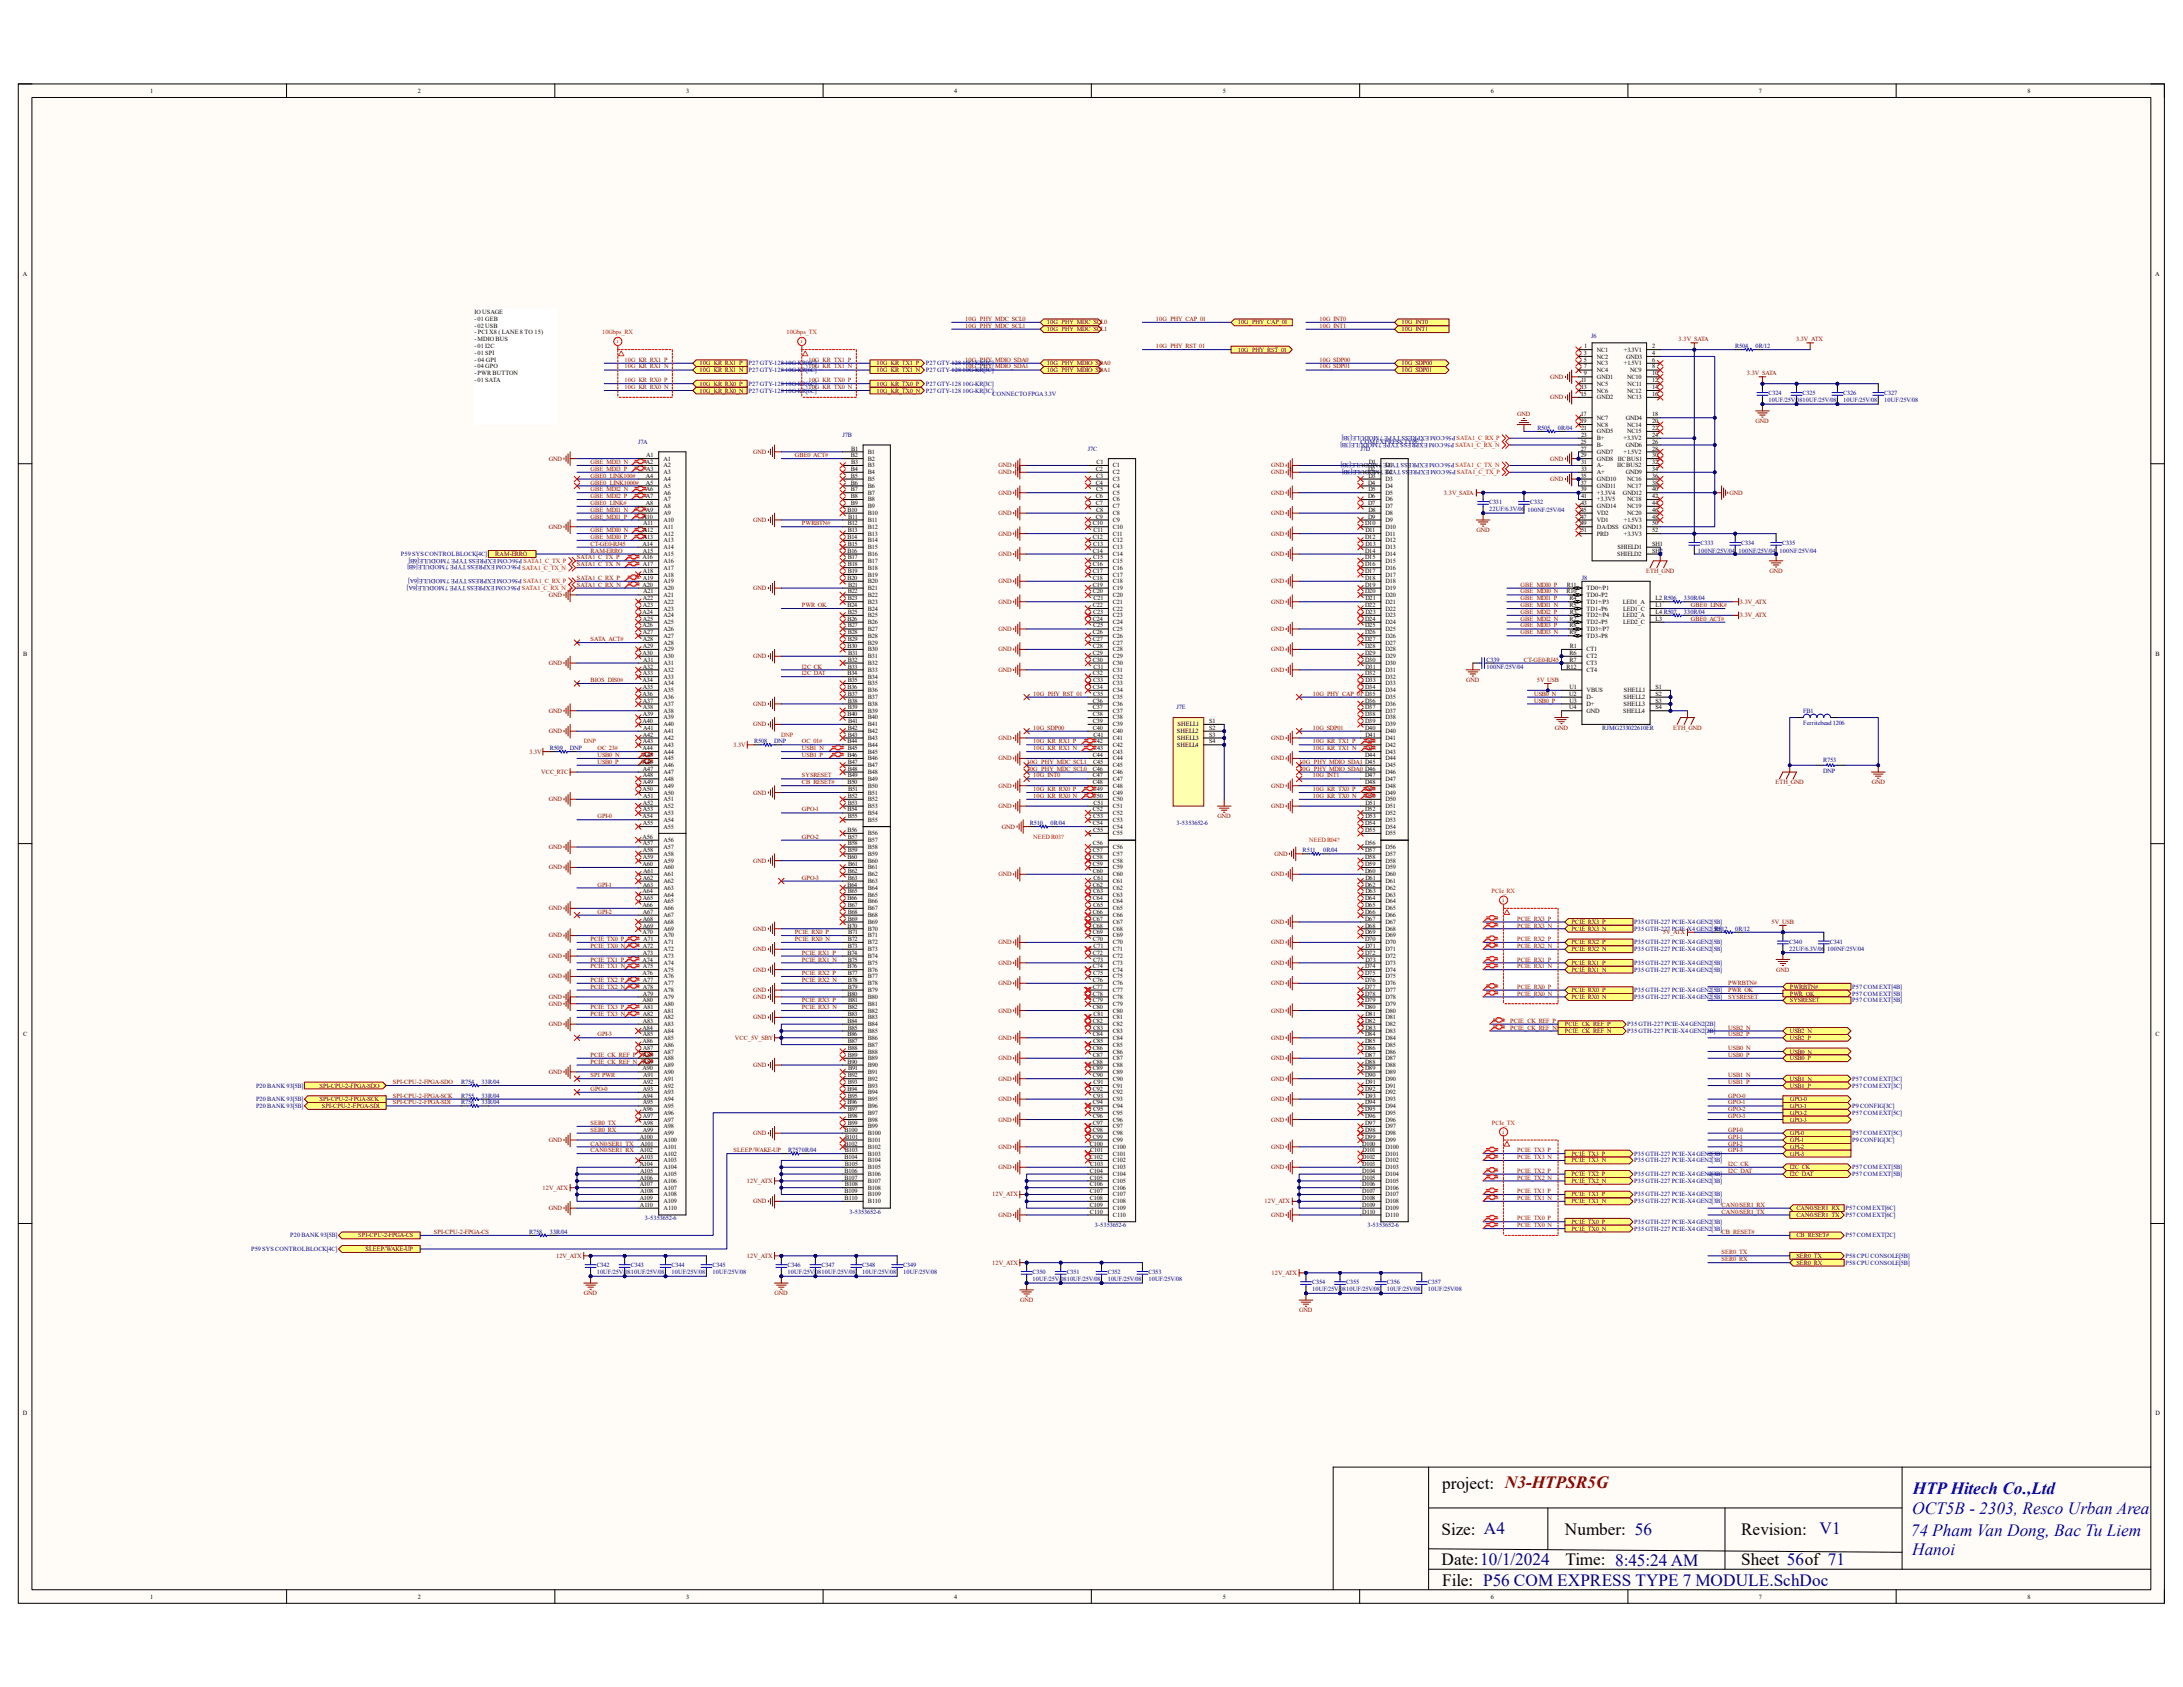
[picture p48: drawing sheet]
<svg xmlns="http://www.w3.org/2000/svg" width="279mm" height="216mm" viewBox="0 0 279 216" stroke-linecap="round" stroke-linejoin="round" font-family="sans-serif">
<defs><g id="words">
<g font-size="2.2">
<text x="184.6" y="190.6">project: N3-HTPSR5G</text>
<text x="184.5" y="196.4">Size: A4</text>
<text x="200.3" y="196.4">Number: 56</text>
<text x="222.8" y="196.4">Revision:</text>
<text x="184.5" y="200.3">Date:10/1/2024</text>
<text x="184.6" y="202.9">File: P56 COM EXPRESS TYPE 7 MODULE.SchDoc</text>
<text x="200.4" y="200.3">Time: 8:45:24 AM</text>
<text x="222.8" y="200.3">Sheet 56of 71</text>
</g>
<g font-size="2.2" fill="#00f">
<text x="244.8" y="191.2">HTP Hitech Co.,Ltd</text>
<text x="244.6" y="196.5">74 Pham Van Dong, Bac Tu Liem</text>
<text x="244.7" y="193.8">OCT5B - 2303, Resco Urban Area</text>
<text x="244.7" y="199.1">Hanoi</text>
</g>
<text font-size="2.2" fill="#000080" x="232.9" y="196.3">V1</text>
<g font-size=".8">
<text x="19.2" y="11.9">1</text>
<text x="53.5" y="11.9">2</text>
<text x="87.8" y="11.9">3</text>
<text x="122.1" y="11.9">4</text>
<text x="156.5" y="11.9">5</text>
<text x="190.8" y="11.9">6</text>
<text x="225.1" y="11.9">7</text>
<text x="259.5" y="11.9">8</text>
<text x="2.9" y="35.3">A</text>
<text x="275.8" y="35.3">A</text>
<text x="60.7" y="40.2">IO USAGE</text>
<text x="60.7" y="41.1">- 01 GEB</text>
<text x="60.7" y="42">- 02 USB</text>
<text x="60.7" y="42.8">- PCI X8 ( LANE 8 TO 15)</text>
<text x="60.7" y="43.7">- MDIO BUS</text>
<text x="60.7" y="44.6">- 01 I2C</text>
<text x="60.7" y="45.4">- 01 SPI</text>
<text x="60.7" y="46.3">- 04 GPI</text>
<text x="60.7" y="47.2">- 04 GPO</text>
<text x="202.7" y="47.2">7</text>
<text x="202.7" y="46.3">5</text>
<text x="202.7" y="45.4">3</text>
<text x="202.8" y="44.6">1</text>
<text x="204.4" y="47.6">NC4</text>
<text x="204.4" y="46.7">NC3</text>
<text x="204.4" y="45.9">NC2</text>
<text x="204.4" y="45">NC1</text>
<text x="207.8" y="46.7">+1.5V1</text>
<text x="207.8" y="45">+3.3V1</text>
<text x="208.1" y="45.9">GND3</text>
<text x="208.7" y="47.6">NC9</text>
<text x="211.5" y="47.2">8</text>
<text x="211.5" y="46.3">6</text>
<text x="211.5" y="45.4">4</text>
<text x="211.5" y="44.6">2</text>
<text x="60.7" y="48">- PWR BUTTON</text>
<text x="60.7" y="48.9">- 01 SATA</text>
<text x="202.3" y="53.3">17</text>
<text x="202.3" y="50.7">15</text>
<text x="202.4" y="49.8">13</text>
<text x="202.4" y="48.9">11</text>
<text x="202.7" y="48">9</text>
<text x="204.4" y="53.7">NC7</text>
<text x="204.4" y="51.1">GND2</text>
<text x="204.4" y="50.2">NC6</text>
<text x="204.4" y="49.4">NC5</text>
<text x="204.4" y="48.5">GND1</text>
<text x="208.1" y="53.7">GND4</text>
<text x="208.3" y="50.2">NC12</text>
<text x="208.3" y="48.5">NC10</text>
<text x="208.3" y="51.1">NC13</text>
<text x="208.3" y="49.4">NC11</text>
<text x="211.5" y="53.3">18</text>
<text x="211.5" y="50.7">16</text>
<text x="211.5" y="49.8">14</text>
<text x="211.5" y="48.9">12</text>
<text x="211.5" y="48">10</text>
<text x="82.7" y="59.4">A2</text>
<text x="82.7" y="58.5">A1</text>
<text x="84.9" y="59">A1</text>
<text x="84.9" y="59.8">A2</text>
<text x="108.9" y="58.5">B2</text>
<text x="108.9" y="57.7">B1</text>
<text x="108.9" y="59.4">B3</text>
<text x="111.1" y="58.1">B1</text>
<text x="111.1" y="59">B2</text>
<text x="111.1" y="59.8">B3</text>
<text x="140.3" y="59.4">C1</text>
<text x="142.5" y="59.8">C1</text>
<text x="175.2" y="59.4">D1</text>
<text x="177.3" y="59.8">D1</text>
<text x="202.3" y="58.5">29</text>
<text x="202.3" y="57.7">27</text>
<text x="202.3" y="56.8">25</text>
<text x="202.3" y="54.1">19</text>
<text x="202.4" y="59.4">31</text>
<text x="202.4" y="55.9">23</text>
<text x="202.4" y="55">21</text>
<text x="204.4" y="59.8">A-</text>
<text x="204.4" y="59">GND8</text>
<text x="204.4" y="58.1">GND7</text>
<text x="204.4" y="57.2">B-</text>
<text x="204.4" y="56.3">B+</text>
<text x="204.4" y="55.5">GND5</text>
<text x="204.4" y="54.6">NC8</text>
<text x="207" y="59.8">IIC BUS2</text>
<text x="207.1" y="59">IIC BUS1</text>
<text x="207.8" y="58.1">+1.5V2</text>
<text x="207.8" y="56.3">+3.3V2</text>
<text x="208.1" y="57.2">GND6</text>
<text x="208.3" y="55.5">NC15</text>
<text x="208.3" y="54.6">NC14</text>
<text x="211.5" y="59.4">32</text>
<text x="211.5" y="58.5">30</text>
<text x="211.5" y="57.7">28</text>
<text x="211.5" y="56.8">26</text>
<text x="211.5" y="55.9">24</text>
<text x="211.5" y="55">22</text>
<text x="211.5" y="54.1">20</text>
<text x="82.7" y="61.1">A4</text>
<text x="82.7" y="62">A5</text>
<text x="82.7" y="62.9">A6</text>
<text x="82.7" y="63.8">A7</text>
<text x="82.7" y="64.6">A8</text>
<text x="82.7" y="65.5">A9</text>
<text x="82.7" y="60.2">A3</text>
<text x="84.9" y="60.7">A3</text>
<text x="84.9" y="61.6">A4</text>
<text x="84.9" y="62.4">A5</text>
<text x="84.9" y="63.3">A6</text>
<text x="84.9" y="64.2">A7</text>
<text x="84.9" y="65.1">A8</text>
<text x="84.9" y="65.9">A9</text>
<text x="108.5" y="65.5">B10</text>
<text x="108.9" y="60.2">B4</text>
<text x="108.9" y="61.1">B5</text>
<text x="108.9" y="62">B6</text>
<text x="108.9" y="62.9">B7</text>
<text x="108.9" y="63.8">B8</text>
<text x="108.9" y="64.6">B9</text>
<text x="111.1" y="60.7">B4</text>
<text x="111.1" y="61.6">B5</text>
<text x="111.1" y="62.4">B6</text>
<text x="111.1" y="63.3">B7</text>
<text x="111.1" y="64.2">B8</text>
<text x="111.1" y="65.1">B9</text>
<text x="111.1" y="65.9">B10</text>
<text x="140.3" y="60.2">C2</text>
<text x="140.3" y="62">C4</text>
<text x="140.3" y="63.8">C6</text>
<text x="140.3" y="64.6">C7</text>
<text x="140.3" y="61.1">C3</text>
<text x="140.3" y="62.9">C5</text>
<text x="140.3" y="65.5">C8</text>
<text x="142.5" y="60.7">C2</text>
<text x="142.5" y="61.6">C3</text>
<text x="142.5" y="62.4">C4</text>
<text x="142.5" y="63.3">C5</text>
<text x="142.5" y="64.2">C6</text>
<text x="142.5" y="65.1">C7</text>
<text x="142.5" y="65.9">C8</text>
<text x="175.1" y="60.2">D2</text>
<text x="175.1" y="62">D4</text>
<text x="175.1" y="63.8">D6</text>
<text x="175.1" y="64.6">D7</text>
<text x="175.1" y="61.1">D3</text>
<text x="175.1" y="62.9">D5</text>
<text x="175.1" y="65.5">D8</text>
<text x="177.3" y="60.7">D2</text>
<text x="177.3" y="61.6">D3</text>
<text x="177.3" y="62.4">D4</text>
<text x="177.3" y="63.3">D5</text>
<text x="177.3" y="64.2">D6</text>
<text x="177.3" y="65.1">D7</text>
<text x="177.3" y="65.9">D8</text>
<text x="202.3" y="65.5">45</text>
<text x="202.3" y="62.9">39</text>
<text x="202.3" y="62">37</text>
<text x="202.3" y="61.1">35</text>
<text x="202.4" y="64.6">43</text>
<text x="202.4" y="63.8">41</text>
<text x="202.4" y="60.2">33</text>
<text x="204.4" y="65.9">VD2</text>
<text x="204.4" y="65.1">GND14</text>
<text x="204.4" y="64.2">+3.3V5</text>
<text x="204.4" y="63.3">+3.3V4</text>
<text x="204.4" y="62.4">GND11</text>
<text x="204.4" y="61.6">GND10</text>
<text x="204.4" y="60.7">A+</text>
<text x="207.7" y="63.3">GND12</text>
<text x="208.1" y="60.7">GND9</text>
<text x="208.3" y="65.9">NC20</text>
<text x="208.3" y="65.1">NC19</text>
<text x="208.3" y="64.2">NC18</text>
<text x="208.3" y="62.4">NC17</text>
<text x="208.3" y="61.6">NC16</text>
<text x="211.5" y="65.5">46</text>
<text x="211.5" y="64.6">44</text>
<text x="211.5" y="63.8">42</text>
<text x="211.5" y="62.9">40</text>
<text x="211.5" y="62">38</text>
<text x="211.5" y="61.1">36</text>
<text x="211.5" y="60.2">34</text>
<text x="82.3" y="66.4">A10</text>
<text x="82.3" y="69.8">A14</text>
<text x="82.3" y="71.6">A16</text>
<text x="82.3" y="68.1">A12</text>
<text x="82.3" y="69">A13</text>
<text x="82.3" y="70.7">A15</text>
<text x="82.3" y="67.2">A11</text>
<text x="84.9" y="66.8">A10</text>
<text x="84.9" y="67.7">A11</text>
<text x="84.9" y="68.5">A12</text>
<text x="84.9" y="69.4">A13</text>
<text x="84.9" y="70.3">A14</text>
<text x="84.9" y="71.2">A15</text>
<text x="108.5" y="69">B14</text>
<text x="108.5" y="70.7">B16</text>
<text x="108.5" y="67.2">B12</text>
<text x="108.5" y="68.1">B13</text>
<text x="108.5" y="69.8">B15</text>
<text x="108.5" y="71.6">B17</text>
<text x="108.5" y="66.4">B11</text>
<text x="111.1" y="66.8">B11</text>
<text x="111.1" y="67.7">B12</text>
<text x="111.1" y="68.5">B13</text>
<text x="111.1" y="69.4">B14</text>
<text x="111.1" y="70.3">B15</text>
<text x="111.1" y="71.2">B16</text>
<text x="139.9" y="67.2">C10</text>
<text x="139.9" y="69">C12</text>
<text x="139.9" y="70.7">C14</text>
<text x="139.9" y="69.8">C13</text>
<text x="139.9" y="71.6">C15</text>
<text x="140" y="68.1">C11</text>
<text x="140.3" y="66.4">C9</text>
<text x="142.5" y="66.8">C9</text>
<text x="142.5" y="67.7">C10</text>
<text x="142.5" y="68.5">C11</text>
<text x="142.5" y="69.4">C12</text>
<text x="142.5" y="70.3">C13</text>
<text x="142.5" y="71.2">C14</text>
<text x="174.7" y="67.2">D10</text>
<text x="174.7" y="69">D12</text>
<text x="174.7" y="70.7">D14</text>
<text x="174.7" y="71.6">D15</text>
<text x="174.8" y="68.1">D11</text>
<text x="174.8" y="69.8">D13</text>
<text x="175.1" y="66.4">D9</text>
<text x="177.3" y="66.8">D9</text>
<text x="177.3" y="67.7">D10</text>
<text x="177.3" y="68.5">D11</text>
<text x="177.3" y="69.4">D12</text>
<text x="177.3" y="70.3">D13</text>
<text x="177.3" y="71.2">D14</text>
<text x="202.3" y="67.2">49</text>
<text x="202.3" y="66.4">47</text>
<text x="202.4" y="68.1">51</text>
<text x="204.4" y="68.5">PRD</text>
<text x="204.4" y="67.7">DA/DSS GND13</text>
<text x="204.4" y="66.8">VD1</text>
<text x="207" y="71.2">SHIELD2</text>
<text x="207" y="70.3">SHIELD1</text>
<text x="207.8" y="68.5">+3.3V3</text>
<text x="207.8" y="66.8">+1.5V3</text>
<text x="211.5" y="70.7">SH2</text>
<text x="211.5" y="69.8">SH1</text>
<text x="211.5" y="68.1">52</text>
<text x="211.5" y="67.2">50</text>
<text x="211.5" y="66.4">48</text>
<text x="82.3" y="75.1">A20</text>
<text x="82.3" y="72.5">A17</text>
<text x="82.3" y="73.3">A18</text>
<text x="82.3" y="74.2">A19</text>
<text x="82.3" y="76.8">A22</text>
<text x="82.3" y="77.7">A23</text>
<text x="82.3" y="75.9">A21</text>
<text x="84.9" y="72.1">A16</text>
<text x="84.9" y="72.9">A17</text>
<text x="84.9" y="73.8">A18</text>
<text x="84.9" y="74.6">A19</text>
<text x="84.9" y="75.5">A20</text>
<text x="84.9" y="76.4">A21</text>
<text x="84.9" y="77.3">A22</text>
<text x="108.5" y="74.2">B20</text>
<text x="108.5" y="77.7">B24</text>
<text x="108.5" y="72.5">B18</text>
<text x="108.5" y="73.3">B19</text>
<text x="108.5" y="75.9">B22</text>
<text x="108.5" y="76.8">B23</text>
<text x="108.5" y="75.1">B21</text>
<text x="111.1" y="72.1">B17</text>
<text x="111.1" y="72.9">B18</text>
<text x="111.1" y="73.8">B19</text>
<text x="111.1" y="74.6">B20</text>
<text x="111.1" y="75.5">B21</text>
<text x="111.1" y="76.4">B22</text>
<text x="111.1" y="77.3">B23</text>
<text x="139.9" y="72.5">C16</text>
<text x="139.9" y="73.3">C17</text>
<text x="139.9" y="74.2">C18</text>
<text x="139.9" y="75.1">C19</text>
<text x="139.9" y="75.9">C20</text>
<text x="139.9" y="77.7">C22</text>
<text x="140" y="76.8">C21</text>
<text x="142.5" y="72.1">C15</text>
<text x="142.5" y="72.9">C16</text>
<text x="142.5" y="73.8">C17</text>
<text x="142.5" y="74.6">C18</text>
<text x="142.5" y="75.5">C19</text>
<text x="142.5" y="76.4">C20</text>
<text x="142.5" y="77.3">C21</text>
<text x="174.7" y="72.5">D16</text>
<text x="174.7" y="73.3">D17</text>
<text x="174.7" y="74.2">D18</text>
<text x="174.7" y="75.1">D19</text>
<text x="174.7" y="75.9">D20</text>
<text x="174.7" y="77.7">D22</text>
<text x="174.8" y="76.8">D21</text>
<text x="177.3" y="72.1">D15</text>
<text x="177.3" y="72.9">D16</text>
<text x="177.3" y="73.8">D17</text>
<text x="177.3" y="74.6">D18</text>
<text x="177.3" y="75.5">D19</text>
<text x="177.3" y="76.4">D20</text>
<text x="177.3" y="77.3">D21</text>
<text x="200.5" y="75.9">R10</text>
<text x="200.5" y="75.1">R11</text>
<text x="200.9" y="77.7">R5</text>
<text x="200.9" y="76.8">R4</text>
<text x="203.1" y="77.3">TD1+/P3</text>
<text x="203.1" y="76.4">TD0-/P2</text>
<text x="203.1" y="75.5">TD0+/P1</text>
<text x="207.7" y="77.3">LED1_A</text>
<text x="211.9" y="77.7">L1</text>
<text x="211.9" y="76.8">L2 R506</text>
<text x="3" y="83.9">B</text>
<text x="82.3" y="78.6">A24</text>
<text x="82.3" y="80.3">A26</text>
<text x="82.3" y="83.8">A30</text>
<text x="82.3" y="79.5">A25</text>
<text x="82.3" y="81.2">A27</text>
<text x="82.3" y="82">A28</text>
<text x="82.3" y="82.9">A29</text>
<text x="84.9" y="78.1">A23</text>
<text x="84.9" y="79">A24</text>
<text x="84.9" y="79.9">A25</text>
<text x="84.9" y="80.8">A26</text>
<text x="84.9" y="81.6">A27</text>
<text x="84.9" y="82.5">A28</text>
<text x="84.9" y="83.4">A29</text>
<text x="108.5" y="79.5">B26</text>
<text x="108.5" y="82.9">B30</text>
<text x="108.5" y="78.6">B25</text>
<text x="108.5" y="80.3">B27</text>
<text x="108.5" y="81.2">B28</text>
<text x="108.5" y="82">B29</text>
<text x="108.5" y="83.8">B31</text>
<text x="111.1" y="78.1">B24</text>
<text x="111.1" y="79">B25</text>
<text x="111.1" y="79.9">B26</text>
<text x="111.1" y="80.8">B27</text>
<text x="111.1" y="81.6">B28</text>
<text x="111.1" y="82.5">B29</text>
<text x="111.1" y="83.4">B30</text>
<text x="139.9" y="79.5">C24</text>
<text x="139.9" y="81.2">C26</text>
<text x="139.9" y="82">C27</text>
<text x="139.9" y="82.9">C28</text>
<text x="139.9" y="83.8">C29</text>
<text x="139.9" y="78.6">C23</text>
<text x="139.9" y="80.3">C25</text>
<text x="142.5" y="78.1">C22</text>
<text x="142.5" y="79">C23</text>
<text x="142.5" y="79.9">C24</text>
<text x="142.5" y="80.8">C25</text>
<text x="142.5" y="81.6">C26</text>
<text x="142.5" y="82.5">C27</text>
<text x="142.5" y="83.4">C28</text>
<text x="174.7" y="79.5">D24</text>
<text x="174.7" y="80.3">D25</text>
<text x="174.7" y="81.2">D26</text>
<text x="174.7" y="82">D27</text>
<text x="174.7" y="82.9">D28</text>
<text x="174.7" y="83.8">D29</text>
<text x="174.8" y="78.6">D23</text>
<text x="177.3" y="78.1">D22</text>
<text x="177.3" y="79">D23</text>
<text x="177.3" y="79.9">D24</text>
<text x="177.3" y="80.8">D25</text>
<text x="177.3" y="81.6">D26</text>
<text x="177.3" y="82.5">D27</text>
<text x="177.3" y="83.4">D28</text>
<text x="200.9" y="81.2">R9</text>
<text x="200.9" y="80.3">R8</text>
<text x="200.9" y="79.5">R2</text>
<text x="200.9" y="83.8">R6</text>
<text x="200.9" y="78.6">R3</text>
<text x="200.9" y="82.9">R1</text>
<text x="203.1" y="81.6">TD3-/P8</text>
<text x="203.1" y="80.8">TD3+/P7</text>
<text x="203.1" y="79.9">TD2-/P5</text>
<text x="203.1" y="79">TD2+/P4</text>
<text x="203.1" y="78.1">TD1-/P6</text>
<text x="203.1" y="83.4">CT1</text>
<text x="207.7" y="79">LED2_A</text>
<text x="207.7" y="79.9">LED2_C</text>
<text x="207.7" y="78.1">LED1_C</text>
<text x="211.9" y="79.5">L3</text>
<text x="211.9" y="78.6">L4 R507</text>
<text x="275.9" y="83.9">B</text>
<text x="82.3" y="87.3">A34</text>
<text x="82.3" y="89">A36</text>
<text x="82.3" y="85.6">A32</text>
<text x="82.3" y="86.4">A33</text>
<text x="82.3" y="88.2">A35</text>
<text x="82.3" y="89.9">A37</text>
<text x="82.3" y="84.7">A31</text>
<text x="84.9" y="84.2">A30</text>
<text x="84.9" y="85.1">A31</text>
<text x="84.9" y="86">A32</text>
<text x="84.9" y="86.9">A33</text>
<text x="84.9" y="87.7">A34</text>
<text x="84.9" y="88.6">A35</text>
<text x="84.9" y="89.5">A36</text>
<text x="108.5" y="86.4">B34</text>
<text x="108.5" y="88.2">B36</text>
<text x="108.5" y="84.7">B32</text>
<text x="108.5" y="85.6">B33</text>
<text x="108.5" y="87.3">B35</text>
<text x="108.5" y="89">B37</text>
<text x="108.5" y="89.9">B38</text>
<text x="111.1" y="84.2">B31</text>
<text x="111.1" y="85.1">B32</text>
<text x="111.1" y="86">B33</text>
<text x="111.1" y="86.9">B34</text>
<text x="111.1" y="87.7">B35</text>
<text x="111.1" y="88.6">B36</text>
<text x="111.1" y="89.5">B37</text>
<text x="139.9" y="84.7">C30</text>
<text x="139.9" y="86.4">C32</text>
<text x="139.9" y="88.2">C34</text>
<text x="139.9" y="89.9">C36</text>
<text x="139.9" y="87.3">C33</text>
<text x="139.9" y="89">C35</text>
<text x="140" y="85.6">C31</text>
<text x="142.5" y="84.2">C29</text>
<text x="142.5" y="85.1">C30</text>
<text x="142.5" y="86">C31</text>
<text x="142.5" y="86.9">C32</text>
<text x="142.5" y="87.7">C33</text>
<text x="142.5" y="88.6">C34</text>
<text x="142.5" y="89.5">C35</text>
<text x="174.7" y="84.7">D30</text>
<text x="174.7" y="86.4">D32</text>
<text x="174.7" y="88.2">D34</text>
<text x="174.7" y="89.9">D36</text>
<text x="174.8" y="85.6">D31</text>
<text x="174.8" y="87.3">D33</text>
<text x="177.3" y="84.2">D29</text>
<text x="177.3" y="85.1">D30</text>
<text x="177.3" y="86">D31</text>
<text x="177.3" y="86.9">D32</text>
<text x="177.3" y="87.7">D33</text>
<text x="177.3" y="88.6">D34</text>
<text x="177.3" y="89.5">D35</text>
<text x="200.5" y="85.6">R12</text>
<text x="200.8" y="89">U2</text>
<text x="200.9" y="84.7">R7</text>
<text x="200.9" y="88.2">U1</text>
<text x="200.9" y="89.9">U3</text>
<text x="203.1" y="84.2">CT2</text>
<text x="203.1" y="85.1">CT3</text>
<text x="203.1" y="86">CT4</text>
<text x="203.1" y="88.6">VBUS</text>
<text x="203.1" y="89.5">D-</text>
<text x="207.8" y="89.5">SHELL2</text>
<text x="207.8" y="88.6">SHELL1</text>
<text x="211.9" y="88.2">S1</text>
<text x="211.9" y="89">S2</text>
<text x="211.9" y="89.9">S3</text>
<text x="82.3" y="92.5">A40</text>
<text x="82.3" y="90.8">A38</text>
<text x="82.3" y="91.7">A39</text>
<text x="82.3" y="94.3">A42</text>
<text x="82.3" y="95.1">A43</text>
<text x="82.3" y="93.4">A41</text>
<text x="84.9" y="90.3">A37</text>
<text x="84.9" y="91.2">A38</text>
<text x="84.9" y="92.1">A39</text>
<text x="84.9" y="93">A40</text>
<text x="84.9" y="93.9">A41</text>
<text x="84.9" y="94.7">A42</text>
<text x="84.9" y="95.6">A43</text>
<text x="108.5" y="91.7">B40</text>
<text x="108.5" y="95.1">B44</text>
<text x="108.5" y="90.8">B39</text>
<text x="108.5" y="93.4">B42</text>
<text x="108.5" y="94.3">B43</text>
<text x="108.5" y="92.5">B41</text>
<text x="111.1" y="90.3">B38</text>
<text x="111.1" y="91.2">B39</text>
<text x="111.1" y="92.1">B40</text>
<text x="111.1" y="93">B41</text>
<text x="111.1" y="93.9">B42</text>
<text x="111.1" y="94.7">B43</text>
<text x="111.1" y="95.6">B44</text>
<text x="139.9" y="90.8">C37</text>
<text x="139.9" y="91.7">C38</text>
<text x="139.9" y="92.5">C39</text>
<text x="139.9" y="93.4">C40</text>
<text x="139.9" y="95.1">C42</text>
<text x="140" y="94.3">C41</text>
<text x="142.5" y="90.3">C36</text>
<text x="142.5" y="91.2">C37</text>
<text x="142.5" y="92.1">C38</text>
<text x="142.5" y="93">C39</text>
<text x="142.5" y="93.9">C40</text>
<text x="142.5" y="94.7">C41</text>
<text x="142.5" y="95.6">C42</text>
<text x="150.6" y="93.9">SHELL2</text>
<text x="150.6" y="95.6">SHELL4</text>
<text x="150.7" y="94.7">SHELL3</text>
<text x="150.7" y="93">SHELL1</text>
<text x="154.8" y="92.5">S1</text>
<text x="154.8" y="93.4">S2</text>
<text x="154.8" y="94.3">S3</text>
<text x="154.8" y="95.1">S4</text>
<text x="174.7" y="90.8">D37</text>
<text x="174.7" y="91.7">D38</text>
<text x="174.7" y="92.5">D39</text>
<text x="174.7" y="93.4">D40</text>
<text x="174.7" y="95.1">D42</text>
<text x="174.8" y="94.3">D41</text>
<text x="177.3" y="90.3">D36</text>
<text x="177.3" y="91.2">D37</text>
<text x="177.3" y="92.1">D38</text>
<text x="177.3" y="93">D39</text>
<text x="177.3" y="93.9">D40</text>
<text x="177.3" y="94.7">D41</text>
<text x="177.3" y="95.6">D42</text>
<text x="200.8" y="90.8">U4</text>
<text x="203.1" y="90.3">D+</text>
<text x="203.1" y="91.2">GND</text>
<text x="207.7" y="91.2">SHELL4</text>
<text x="207.8" y="90.3">SHELL3</text>
<text x="211.9" y="90.8">S4</text>
<text x="82.3" y="96">A44</text>
<text x="82.3" y="97.7">A46</text>
<text x="82.3" y="101.3">A50</text>
<text x="82.3" y="96.9">A45</text>
<text x="82.3" y="98.6">A47</text>
<text x="82.3" y="99.5">A48</text>
<text x="82.3" y="100.4">A49</text>
<text x="84.9" y="96.4">A44</text>
<text x="84.9" y="97.3">A45</text>
<text x="84.9" y="98.2">A46</text>
<text x="84.9" y="99.1">A47</text>
<text x="84.9" y="99.9">A48</text>
<text x="84.9" y="100.8">A49</text>
<text x="84.9" y="101.7">A50</text>
<text x="108.5" y="96.9">B46</text>
<text x="108.5" y="100.4">B50</text>
<text x="108.5" y="96">B45</text>
<text x="108.5" y="97.7">B47</text>
<text x="108.5" y="98.6">B48</text>
<text x="108.5" y="99.5">B49</text>
<text x="108.5" y="101.3">B51</text>
<text x="111.1" y="96.4">B45</text>
<text x="111.1" y="97.3">B46</text>
<text x="111.1" y="98.2">B47</text>
<text x="111.1" y="99.1">B48</text>
<text x="111.1" y="99.9">B49</text>
<text x="111.1" y="100.8">B50</text>
<text x="111.1" y="101.7">B51</text>
<text x="139.9" y="96.9">C44</text>
<text x="139.9" y="98.6">C46</text>
<text x="139.9" y="99.5">C47</text>
<text x="139.9" y="100.4">C48</text>
<text x="139.9" y="101.3">C49</text>
<text x="139.9" y="96">C43</text>
<text x="139.9" y="97.7">C45</text>
<text x="142.5" y="96.4">C43</text>
<text x="142.5" y="97.3">C44</text>
<text x="142.5" y="98.2">C45</text>
<text x="142.5" y="99.1">C46</text>
<text x="142.5" y="99.9">C47</text>
<text x="142.5" y="100.8">C48</text>
<text x="142.5" y="101.7">C49</text>
<text x="174.7" y="96.9">D44</text>
<text x="174.7" y="99.5">D47</text>
<text x="174.7" y="100.4">D48</text>
<text x="174.7" y="101.3">D49</text>
<text x="174.8" y="96">D43</text>
<text x="177.3" y="96.4">D43</text>
<text x="177.3" y="97.3">D44</text>
<text x="177.3" y="98.2">D45</text>
<text x="177.3" y="99.1">D46</text>
<text x="177.3" y="99.9">D47</text>
<text x="177.3" y="100.8">D48</text>
<text x="177.3" y="101.7">D49</text>
<text x="82.3" y="104.7">A54</text>
<text x="82.3" y="107.4">A56</text>
<text x="82.3" y="103">A52</text>
<text x="82.3" y="103.8">A53</text>
<text x="82.3" y="105.6">A55</text>
<text x="82.3" y="102.1">A51</text>
<text x="84.9" y="102.6">A51</text>
<text x="84.9" y="103.4">A52</text>
<text x="84.9" y="104.3">A53</text>
<text x="84.9" y="105.2">A54</text>
<text x="84.9" y="106">A55</text>
<text x="84.9" y="107.8">A56</text>
<text x="108.5" y="103.8">B54</text>
<text x="108.5" y="106.5">B56</text>
<text x="108.5" y="102.1">B52</text>
<text x="108.5" y="103">B53</text>
<text x="108.5" y="104.7">B55</text>
<text x="108.5" y="107.4">B57</text>
<text x="111.1" y="102.6">B52</text>
<text x="111.1" y="103.4">B53</text>
<text x="111.1" y="104.3">B54</text>
<text x="111.1" y="105.2">B55</text>
<text x="111.1" y="106.9">B56</text>
<text x="111.1" y="107.8">B57</text>
<text x="139.9" y="102.1">C50</text>
<text x="139.9" y="103.8">C52</text>
<text x="139.9" y="105.6">C54</text>
<text x="139.9" y="104.7">C53</text>
<text x="139.9" y="106.5">C55</text>
<text x="140" y="103">C51</text>
<text x="142.5" y="102.6">C50</text>
<text x="142.5" y="103.4">C51</text>
<text x="142.5" y="104.3">C52</text>
<text x="142.5" y="105.2">C53</text>
<text x="142.5" y="106">C54</text>
<text x="142.5" y="106.9">C55</text>
<text x="174.7" y="102.1">D50</text>
<text x="174.7" y="103.8">D52</text>
<text x="174.7" y="105.6">D54</text>
<text x="174.7" y="106.5">D55</text>
<text x="174.8" y="103">D51</text>
<text x="174.8" y="104.7">D53</text>
<text x="177.3" y="102.6">D50</text>
<text x="177.3" y="103.4">D51</text>
<text x="177.3" y="104.3">D52</text>
<text x="177.3" y="105.2">D53</text>
<text x="177.3" y="106">D54</text>
<text x="177.3" y="106.9">D55</text>
<text x="82.3" y="110.8">A60</text>
<text x="82.3" y="108.2">A57</text>
<text x="82.3" y="109.1">A58</text>
<text x="82.3" y="110">A59</text>
<text x="82.3" y="112.6">A62</text>
<text x="82.3" y="113.5">A63</text>
<text x="82.3" y="111.7">A61</text>
<text x="84.9" y="108.7">A57</text>
<text x="84.9" y="109.5">A58</text>
<text x="84.9" y="110.4">A59</text>
<text x="84.9" y="111.3">A60</text>
<text x="84.9" y="112.1">A61</text>
<text x="84.9" y="113">A62</text>
<text x="84.9" y="113.9">A63</text>
<text x="108.5" y="110">B60</text>
<text x="108.5" y="113.5">B64</text>
<text x="108.5" y="108.2">B58</text>
<text x="108.5" y="109.1">B59</text>
<text x="108.5" y="111.7">B62</text>
<text x="108.5" y="112.6">B63</text>
<text x="108.5" y="110.8">B61</text>
<text x="111.1" y="108.7">B58</text>
<text x="111.1" y="109.5">B59</text>
<text x="111.1" y="110.4">B60</text>
<text x="111.1" y="111.3">B61</text>
<text x="111.1" y="112.1">B62</text>
<text x="111.1" y="113">B63</text>
<text x="111.1" y="113.9">B64</text>
<text x="139.9" y="108.2">C56</text>
<text x="139.9" y="109.1">C57</text>
<text x="139.9" y="110">C58</text>
<text x="139.9" y="110.8">C59</text>
<text x="139.9" y="111.7">C60</text>
<text x="139.9" y="113.5">C62</text>
<text x="140" y="112.6">C61</text>
<text x="142.5" y="108.7">C56</text>
<text x="142.5" y="109.5">C57</text>
<text x="142.5" y="110.4">C58</text>
<text x="142.5" y="111.3">C59</text>
<text x="142.5" y="112.1">C60</text>
<text x="142.5" y="113">C61</text>
<text x="142.5" y="113.9">C62</text>
<text x="174.7" y="108.2">D56</text>
<text x="174.7" y="109.1">D57</text>
<text x="174.7" y="110">D58</text>
<text x="174.7" y="110.8">D59</text>
<text x="174.7" y="111.7">D60</text>
<text x="174.7" y="113.5">D62</text>
<text x="174.8" y="112.6">D61</text>
<text x="177.3" y="108.7">D56</text>
<text x="177.3" y="109.5">D57</text>
<text x="177.3" y="110.4">D58</text>
<text x="177.3" y="111.3">D59</text>
<text x="177.3" y="112.1">D60</text>
<text x="177.3" y="113">D61</text>
<text x="177.3" y="113.9">D62</text>
<text x="82.3" y="114.3">A64</text>
<text x="82.3" y="116.1">A66</text>
<text x="82.3" y="119.5">A70</text>
<text x="82.3" y="115.2">A65</text>
<text x="82.3" y="116.9">A67</text>
<text x="82.3" y="117.8">A68</text>
<text x="82.3" y="118.7">A69</text>
<text x="84.9" y="114.8">A64</text>
<text x="84.9" y="115.6">A65</text>
<text x="84.9" y="116.5">A66</text>
<text x="84.9" y="117.4">A67</text>
<text x="84.9" y="118.2">A68</text>
<text x="84.9" y="119.1">A69</text>
<text x="84.9" y="120">A70</text>
<text x="108.5" y="115.2">B66</text>
<text x="108.5" y="118.7">B70</text>
<text x="108.5" y="114.3">B65</text>
<text x="108.5" y="116.1">B67</text>
<text x="108.5" y="116.9">B68</text>
<text x="108.5" y="117.8">B69</text>
<text x="108.5" y="119.5">B71</text>
<text x="111.1" y="114.8">B65</text>
<text x="111.1" y="115.6">B66</text>
<text x="111.1" y="116.5">B67</text>
<text x="111.1" y="117.4">B68</text>
<text x="111.1" y="118.2">B69</text>
<text x="111.1" y="119.1">B70</text>
<text x="111.1" y="120">B71</text>
<text x="139.9" y="115.2">C64</text>
<text x="139.9" y="116.9">C66</text>
<text x="139.9" y="117.8">C67</text>
<text x="139.9" y="118.7">C68</text>
<text x="139.9" y="119.5">C69</text>
<text x="139.9" y="114.3">C63</text>
<text x="139.9" y="116.1">C65</text>
<text x="142.5" y="114.8">C63</text>
<text x="142.5" y="115.6">C64</text>
<text x="142.5" y="116.5">C65</text>
<text x="142.5" y="117.4">C66</text>
<text x="142.5" y="118.2">C67</text>
<text x="142.5" y="119.1">C68</text>
<text x="142.5" y="120">C69</text>
<text x="174.7" y="115.2">D64</text>
<text x="174.7" y="116.1">D65</text>
<text x="174.7" y="116.9">D66</text>
<text x="174.7" y="117.8">D67</text>
<text x="174.7" y="118.7">D68</text>
<text x="174.7" y="119.5">D69</text>
<text x="174.8" y="114.3">D63</text>
<text x="177.3" y="114.8">D63</text>
<text x="177.3" y="115.6">D64</text>
<text x="177.3" y="116.5">D65</text>
<text x="177.3" y="117.4">D66</text>
<text x="177.3" y="118.2">D67</text>
<text x="177.3" y="119.1">D68</text>
<text x="177.3" y="120">D69</text>
<text x="82.3" y="123.1">A74</text>
<text x="82.3" y="124.8">A76</text>
<text x="82.3" y="121.3">A72</text>
<text x="82.3" y="122.2">A73</text>
<text x="82.3" y="123.9">A75</text>
<text x="82.3" y="125.6">A77</text>
<text x="82.3" y="120.4">A71</text>
<text x="84.9" y="120.9">A71</text>
<text x="84.9" y="121.8">A72</text>
<text x="84.9" y="122.6">A73</text>
<text x="84.9" y="123.5">A74</text>
<text x="84.9" y="124.3">A75</text>
<text x="84.9" y="125.2">A76</text>
<text x="108.5" y="122.2">B74</text>
<text x="108.5" y="123.9">B76</text>
<text x="108.5" y="120.4">B72</text>
<text x="108.5" y="121.3">B73</text>
<text x="108.5" y="123.1">B75</text>
<text x="108.5" y="124.8">B77</text>
<text x="108.5" y="125.6">B78</text>
<text x="111.1" y="120.9">B72</text>
<text x="111.1" y="121.8">B73</text>
<text x="111.1" y="122.6">B74</text>
<text x="111.1" y="123.5">B75</text>
<text x="111.1" y="124.3">B76</text>
<text x="111.1" y="125.2">B77</text>
<text x="139.9" y="120.4">C70</text>
<text x="139.9" y="122.2">C72</text>
<text x="139.9" y="123.9">C74</text>
<text x="139.9" y="125.6">C76</text>
<text x="139.9" y="123.1">C73</text>
<text x="139.9" y="124.8">C75</text>
<text x="140" y="121.3">C71</text>
<text x="142.5" y="120.9">C70</text>
<text x="142.5" y="121.8">C71</text>
<text x="142.5" y="122.6">C72</text>
<text x="142.5" y="123.5">C73</text>
<text x="142.5" y="124.3">C74</text>
<text x="142.5" y="125.2">C75</text>
<text x="174.7" y="120.4">D70</text>
<text x="174.7" y="122.2">D72</text>
<text x="174.7" y="123.9">D74</text>
<text x="174.7" y="124.8">D75</text>
<text x="174.7" y="125.6">D76</text>
<text x="174.8" y="121.3">D71</text>
<text x="174.8" y="123.1">D73</text>
<text x="177.3" y="120.9">D70</text>
<text x="177.3" y="121.8">D71</text>
<text x="177.3" y="122.6">D72</text>
<text x="177.3" y="123.5">D73</text>
<text x="177.3" y="124.3">D74</text>
<text x="177.3" y="125.2">D75</text>
<text x="82.3" y="128.3">A80</text>
<text x="82.3" y="131.8">A84</text>
<text x="82.3" y="126.5">A78</text>
<text x="82.3" y="127.4">A79</text>
<text x="82.3" y="130">A82</text>
<text x="82.3" y="130.9">A83</text>
<text x="82.3" y="129.2">A81</text>
<text x="84.9" y="126.1">A77</text>
<text x="84.9" y="127">A78</text>
<text x="84.9" y="127.8">A79</text>
<text x="84.9" y="128.7">A80</text>
<text x="84.9" y="129.6">A81</text>
<text x="84.9" y="130.5">A82</text>
<text x="84.9" y="131.3">A83</text>
<text x="108.5" y="127.4">B80</text>
<text x="108.5" y="130.9">B84</text>
<text x="108.5" y="126.5">B79</text>
<text x="108.5" y="129.2">B82</text>
<text x="108.5" y="130">B83</text>
<text x="108.5" y="131.8">B85</text>
<text x="108.5" y="128.3">B81</text>
<text x="111.1" y="126.1">B78</text>
<text x="111.1" y="127">B79</text>
<text x="111.1" y="127.8">B80</text>
<text x="111.1" y="128.7">B81</text>
<text x="111.1" y="129.6">B82</text>
<text x="111.1" y="130.5">B83</text>
<text x="111.1" y="131.3">B84</text>
<text x="139.9" y="126.5">C77</text>
<text x="139.9" y="127.4">C78</text>
<text x="139.9" y="128.3">C79</text>
<text x="139.9" y="129.2">C80</text>
<text x="139.9" y="130.9">C82</text>
<text x="139.9" y="131.8">C83</text>
<text x="140" y="130">C81</text>
<text x="142.5" y="126.1">C76</text>
<text x="142.5" y="127">C77</text>
<text x="142.5" y="127.8">C78</text>
<text x="142.5" y="128.7">C79</text>
<text x="142.5" y="129.6">C80</text>
<text x="142.5" y="130.5">C81</text>
<text x="142.5" y="131.3">C82</text>
<text x="174.7" y="126.5">D77</text>
<text x="174.7" y="127.4">D78</text>
<text x="174.7" y="128.3">D79</text>
<text x="174.7" y="129.2">D80</text>
<text x="174.7" y="130.9">D82</text>
<text x="174.8" y="130">D81</text>
<text x="174.8" y="131.8">D83</text>
<text x="177.3" y="126.1">D76</text>
<text x="177.3" y="127">D77</text>
<text x="177.3" y="127.8">D78</text>
<text x="177.3" y="128.7">D79</text>
<text x="177.3" y="129.6">D80</text>
<text x="177.3" y="130.5">D81</text>
<text x="177.3" y="131.3">D82</text>
<text x="3" y="132.5">C</text>
<text x="82.3" y="133.5">A86</text>
<text x="82.3" y="137">A90</text>
<text x="82.3" y="132.6">A85</text>
<text x="82.3" y="134.4">A87</text>
<text x="82.3" y="135.3">A88</text>
<text x="82.3" y="136.1">A89</text>
<text x="82.3" y="137.9">A91</text>
<text x="84.9" y="132.2">A84</text>
<text x="84.9" y="133.1">A85</text>
<text x="84.9" y="133.9">A86</text>
<text x="84.9" y="134.8">A87</text>
<text x="84.9" y="135.7">A88</text>
<text x="84.9" y="136.6">A89</text>
<text x="84.9" y="137.4">A90</text>
<text x="108.5" y="132.6">B86</text>
<text x="108.5" y="136.1">B90</text>
<text x="108.5" y="133.5">B87</text>
<text x="108.5" y="134.4">B88</text>
<text x="108.5" y="135.3">B89</text>
<text x="108.5" y="137.9">B92</text>
<text x="108.5" y="137">B91</text>
<text x="111.1" y="132.2">B85</text>
<text x="111.1" y="133.1">B86</text>
<text x="111.1" y="133.9">B87</text>
<text x="111.1" y="134.8">B88</text>
<text x="111.1" y="135.7">B89</text>
<text x="111.1" y="136.6">B90</text>
<text x="111.1" y="137.4">B91</text>
<text x="139.9" y="132.6">C84</text>
<text x="139.9" y="134.4">C86</text>
<text x="139.9" y="135.3">C87</text>
<text x="139.9" y="136.1">C88</text>
<text x="139.9" y="137">C89</text>
<text x="139.9" y="137.9">C90</text>
<text x="139.9" y="133.5">C85</text>
<text x="142.5" y="132.2">C83</text>
<text x="142.5" y="133.1">C84</text>
<text x="142.5" y="133.9">C85</text>
<text x="142.5" y="134.8">C86</text>
<text x="142.5" y="135.7">C87</text>
<text x="142.5" y="136.6">C88</text>
<text x="142.5" y="137.4">C89</text>
<text x="174.7" y="132.6">D84</text>
<text x="174.7" y="133.5">D85</text>
<text x="174.7" y="134.4">D86</text>
<text x="174.7" y="135.3">D87</text>
<text x="174.7" y="136.1">D88</text>
<text x="174.7" y="137">D89</text>
<text x="174.7" y="137.9">D90</text>
<text x="177.3" y="132.2">D83</text>
<text x="177.3" y="133.1">D84</text>
<text x="177.3" y="133.9">D85</text>
<text x="177.3" y="134.8">D86</text>
<text x="177.3" y="135.7">D87</text>
<text x="177.3" y="136.6">D88</text>
<text x="177.3" y="137.4">D89</text>
<text x="275.9" y="132.5">C</text>
<text x="82.3" y="140.5">A94</text>
<text x="82.3" y="142.2">A96</text>
<text x="82.3" y="138.7">A92</text>
<text x="82.3" y="139.6">A93</text>
<text x="82.3" y="141.4">A95</text>
<text x="82.3" y="143.1">A97</text>
<text x="82.3" y="144">A98</text>
<text x="84.9" y="138.3">A91</text>
<text x="84.9" y="139.2">A92</text>
<text x="84.9" y="140">A93</text>
<text x="84.9" y="140.9">A94</text>
<text x="84.9" y="141.8">A95</text>
<text x="84.9" y="142.7">A96</text>
<text x="84.9" y="143.6">A97</text>
<text x="108.5" y="139.6">B94</text>
<text x="108.5" y="141.4">B96</text>
<text x="108.5" y="138.7">B93</text>
<text x="108.5" y="140.5">B95</text>
<text x="108.5" y="142.2">B97</text>
<text x="108.5" y="143.1">B98</text>
<text x="108.5" y="144">B99</text>
<text x="111.1" y="138.3">B92</text>
<text x="111.1" y="139.2">B93</text>
<text x="111.1" y="140">B94</text>
<text x="111.1" y="140.9">B95</text>
<text x="111.1" y="141.8">B96</text>
<text x="111.1" y="142.7">B97</text>
<text x="111.1" y="143.6">B98</text>
<text x="139.9" y="139.6">C92</text>
<text x="139.9" y="141.4">C94</text>
<text x="139.9" y="143.1">C96</text>
<text x="139.9" y="144">C97</text>
<text x="139.9" y="140.5">C93</text>
<text x="139.9" y="142.2">C95</text>
<text x="140" y="138.7">C91</text>
<text x="142.5" y="138.3">C90</text>
<text x="142.5" y="139.2">C91</text>
<text x="142.5" y="140">C92</text>
<text x="142.5" y="140.9">C93</text>
<text x="142.5" y="141.8">C94</text>
<text x="142.5" y="142.7">C95</text>
<text x="142.5" y="143.6">C96</text>
<text x="174.7" y="139.6">D92</text>
<text x="174.7" y="141.4">D94</text>
<text x="174.7" y="142.2">D95</text>
<text x="174.7" y="143.1">D96</text>
<text x="174.7" y="144">D97</text>
<text x="174.8" y="138.7">D91</text>
<text x="174.8" y="140.5">D93</text>
<text x="177.3" y="138.3">D90</text>
<text x="177.3" y="139.2">D91</text>
<text x="177.3" y="140">D92</text>
<text x="177.3" y="140.9">D93</text>
<text x="177.3" y="141.8">D94</text>
<text x="177.3" y="142.7">D95</text>
<text x="177.3" y="143.6">D96</text>
<text x="81.9" y="145.7">A100</text>
<text x="81.9" y="147.4">A102</text>
<text x="81.9" y="149.2">A104</text>
<text x="81.9" y="148.3">A103</text>
<text x="82" y="146.6">A101</text>
<text x="82.3" y="144.9">A99</text>
<text x="84.9" y="144.4">A98</text>
<text x="84.9" y="145.3">A99</text>
<text x="84.9" y="146.1">A100</text>
<text x="84.9" y="147">A101</text>
<text x="84.9" y="147.9">A102</text>
<text x="84.9" y="148.8">A103</text>
<text x="84.9" y="149.6">A104</text>
<text x="108.1" y="144.9">B100</text>
<text x="108.1" y="146.6">B102</text>
<text x="108.1" y="148.3">B104</text>
<text x="108.1" y="147.4">B103</text>
<text x="108.1" y="149.2">B105</text>
<text x="108.2" y="145.7">B101</text>
<text x="111.1" y="144.4">B99</text>
<text x="111.1" y="145.3">B100</text>
<text x="111.1" y="146.1">B101</text>
<text x="111.1" y="147">B102</text>
<text x="111.1" y="147.9">B103</text>
<text x="111.1" y="148.8">B104</text>
<text x="111.1" y="149.6">B105</text>
<text x="139.5" y="146.6">C100</text>
<text x="139.5" y="148.3">C102</text>
<text x="139.5" y="147.4">C101</text>
<text x="139.5" y="149.2">C103</text>
<text x="139.9" y="144.9">C98</text>
<text x="139.9" y="145.7">C99</text>
<text x="142.5" y="144.4">C97</text>
<text x="142.5" y="145.3">C98</text>
<text x="142.5" y="146.1">C99</text>
<text x="142.5" y="147">C100</text>
<text x="142.5" y="147.9">C101</text>
<text x="142.5" y="148.8">C102</text>
<text x="142.5" y="149.6">C103</text>
<text x="174.3" y="146.6">D100</text>
<text x="174.3" y="148.3">D102</text>
<text x="174.3" y="149.2">D103</text>
<text x="174.4" y="147.4">D101</text>
<text x="174.7" y="144.9">D98</text>
<text x="174.7" y="145.7">D99</text>
<text x="177.3" y="144.4">D97</text>
<text x="177.3" y="145.3">D98</text>
<text x="177.3" y="146.1">D99</text>
<text x="177.3" y="147">D100</text>
<text x="177.3" y="147.9">D101</text>
<text x="177.3" y="148.8">D102</text>
<text x="177.3" y="149.6">D103</text>
<text x="81.9" y="151">A106</text>
<text x="81.9" y="151.8">A107</text>
<text x="81.9" y="153.6">A109</text>
<text x="81.9" y="154.4">A110</text>
<text x="81.9" y="150.1">A105</text>
<text x="81.9" y="152.7">A108</text>
<text x="84.9" y="150.5">A105</text>
<text x="84.9" y="151.4">A106</text>
<text x="84.9" y="152.3">A107</text>
<text x="84.9" y="153.1">A108</text>
<text x="84.9" y="154">A109</text>
<text x="84.9" y="154.9">A110</text>
<text x="108.1" y="150.1">B106</text>
<text x="108.1" y="151">B107</text>
<text x="108.1" y="152.7">B109</text>
<text x="108.1" y="153.6">B110</text>
<text x="108.1" y="151.8">B108</text>
<text x="111.1" y="150.5">B106</text>
<text x="111.1" y="151.4">B107</text>
<text x="111.1" y="152.3">B108</text>
<text x="111.1" y="153.1">B109</text>
<text x="111.1" y="154">B110</text>
<text x="139.5" y="150.1">C104</text>
<text x="139.5" y="151">C105</text>
<text x="139.5" y="151.8">C106</text>
<text x="139.5" y="152.7">C107</text>
<text x="139.5" y="153.6">C108</text>
<text x="139.5" y="154.4">C109</text>
<text x="139.5" y="155.3">C110</text>
<text x="142.5" y="150.5">C104</text>
<text x="142.5" y="151.4">C105</text>
<text x="142.5" y="152.3">C106</text>
<text x="142.5" y="153.1">C107</text>
<text x="142.5" y="154">C108</text>
<text x="142.5" y="154.9">C109</text>
<text x="142.5" y="155.7">C110</text>
<text x="174.3" y="150.1">D104</text>
<text x="174.3" y="151">D105</text>
<text x="174.3" y="151.8">D106</text>
<text x="174.3" y="152.7">D107</text>
<text x="174.3" y="153.6">D108</text>
<text x="174.3" y="154.4">D109</text>
<text x="174.3" y="155.3">D110</text>
<text x="177.3" y="150.5">D104</text>
<text x="177.3" y="151.4">D105</text>
<text x="177.3" y="152.3">D106</text>
<text x="177.3" y="153.1">D107</text>
<text x="177.3" y="154">D108</text>
<text x="177.3" y="154.9">D109</text>
<text x="177.3" y="155.7">D110</text>
<text x="2.9" y="181.1">D</text>
<text x="275.9" y="181.1">D</text>
<text x="19.2" y="204.6">1</text>
<text x="53.5" y="204.6">2</text>
<text x="87.8" y="204.6">3</text>
<text x="122.1" y="204.6">4</text>
<text x="156.5" y="204.6">5</text>
<text x="190.8" y="204.6">6</text>
<text x="225.1" y="204.6">7</text>
<text x="259.5" y="204.6">8</text>
</g>
<g font-size=".8" fill="#800000">
<text x="123.5" y="42">10G_PHY_MDC_SCL1</text>
<text x="123.5" y="41.1">10G_PHY_MDC_SCL0</text>
<text x="134" y="41.5">10G_PHY_MDC_SCL0</text>
<text x="148" y="41.1">10G_PHY_CAP_01</text>
<text x="158.4" y="41.5">10G_PHY_CAP_01</text>
<text x="168.9" y="41.1">10G_INT0</text>
<text x="168.9" y="42">10G_INT1</text>
<text x="179.4" y="41.5">10G_INT0</text>
<text x="79.9" y="47.2">10G_KR_RX1_N</text>
<text x="79.9" y="46.3">10G_KR_RX1_P</text>
<text x="89.5" y="46.7">10G_KR_RX1_P</text>
<text x="89.5" y="47.6">10G_KR_RX1_N</text>
<text x="103.5" y="47.2">10G_KR_TX1_N</text>
<text x="103.5" y="46.3">10G_KR_TX1_P</text>
<text x="112.2" y="46.7">10G_KR_TX1_P</text>
<text x="112.2" y="47.6">10G_KR_TX1_N</text>
<text x="123.5" y="46.3">10G_PHY_MDIO_SDA0</text>
<text x="123.5" y="47.2">10G_PHY_MDIO_SDA1</text>
<text x="134" y="42.4">10G_PHY_MDC_SCL1</text>
<text x="134" y="46.7">10G_PHY_MDIO_SDA0</text>
<text x="134" y="47.6">10G_PHY_MDIO_SDA1</text>
<text x="148" y="44.6">10G_PHY_RST_01</text>
<text x="158.4" y="45">10G_PHY_RST_01</text>
<text x="168.9" y="46.3">10G_SDP00</text>
<text x="168.9" y="47.2">10G_SDP01</text>
<text x="179.4" y="42.4">10G_INT1</text>
<text x="179.4" y="46.7">10G_SDP00</text>
<text x="179.4" y="47.6">10G_SDP01</text>
<text x="214.8" y="43.7">3.3V_SATA</text>
<text x="229.9" y="43.7">3.3V_ATX</text>
<text x="79.9" y="48.9">10G_KR_RX0_P</text>
<text x="79.9" y="49.8">10G_KR_RX0_N</text>
<text x="89.5" y="50.2">10G_KR_RX0_N</text>
<text x="89.5" y="49.4">10G_KR_RX0_P</text>
<text x="103.5" y="48.9">10G_KR_TX0_P</text>
<text x="103.5" y="49.8">10G_KR_TX0_N</text>
<text x="112.2" y="50.2">10G_KR_TX0_N</text>
<text x="112.2" y="49.4">10G_KR_TX0_P</text>
<text x="194.2" y="53.3">GND</text>
<text x="198.4" y="48.5">GND</text>
<text x="198.4" y="51.1">GND</text>
<text x="223.6" y="48">3.3V_SATA</text>
<text x="70.2" y="59">GND</text>
<text x="75.6" y="59.4">GBE_MDI3_N</text>
<text x="96.4" y="58.1">GND</text>
<text x="101.7" y="58.5">GBE0_ACT#</text>
<text x="127.8" y="59.8">GND</text>
<text x="162.7" y="59.8">GND</text>
<text x="198.4" y="59">GND</text>
<text x="224.7" y="54.1">GND</text>
<text x="75.6" y="65.5">GBE_MDI1_N</text>
<text x="75.6" y="63.8">GBE_MDI2_P</text>
<text x="75.6" y="62.9">GBE_MDI2_N</text>
<text x="75.6" y="60.2">GBE_MDI3_P</text>
<text x="75.6" y="64.6">GBE0_LINK#</text>
<text x="75.6" y="62">GBE0_LINK1000#</text>
<text x="75.6" y="61.1">GBE0_LINK100#</text>
<text x="127.8" y="60.7">GND</text>
<text x="127.8" y="63.3">GND</text>
<text x="127.8" y="65.9">GND</text>
<text x="162.7" y="60.7">GND</text>
<text x="162.7" y="63.3">GND</text>
<text x="162.7" y="65.9">GND</text>
<text x="184.8" y="63.3">3.3V_SATA</text>
<text x="198.4" y="61.6">GND</text>
<text x="221.4" y="63.3">GND</text>
<text x="63.4" y="71.2">RAM-ERRO</text>
<text x="70.2" y="67.7">GND</text>
<text x="73.8" y="71.6">SATA1_C_TX_P</text>
<text x="75.6" y="69">GBE_MDI0_P</text>
<text x="75.6" y="68.1">GBE_MDI0_N</text>
<text x="75.6" y="66.4">GBE_MDI1_P</text>
<text x="75.6" y="70.7">RAM-ERRO</text>
<text x="75.6" y="69.8">CT-GE0-RJ45</text>
<text x="96.4" y="66.8">GND</text>
<text x="102.6" y="67.2">PWRBTN#</text>
<text x="127.8" y="68.5">GND</text>
<text x="127.8" y="71.2">GND</text>
<text x="162.7" y="68.5">GND</text>
<text x="162.7" y="71.2">GND</text>
<text x="189" y="68.1">GND</text>
<text x="70.2" y="76.4">GND</text>
<text x="73.8" y="72.5">SATA1_C_TX_N</text>
<text x="73.8" y="74.2">SATA1_C_RX_P</text>
<text x="73.8" y="75.1">SATA1_C_RX_N</text>
<text x="96.4" y="75.5">GND</text>
<text x="102.6" y="77.7">PWR_OK</text>
<text x="127.8" y="74.6">GND</text>
<text x="127.8" y="77.3">GND</text>
<text x="162.7" y="74.6">GND</text>
<text x="162.7" y="77.3">GND</text>
<text x="194.6" y="75.1">GBE_MDI0_P</text>
<text x="194.6" y="75.9">GBE_MDI0_N</text>
<text x="194.6" y="77.7">GBE_MDI1_N</text>
<text x="194.6" y="76.8">GBE_MDI1_P</text>
<text x="210.7" y="73.3">ETH_GND</text>
<text x="216.4" y="77.7">GBE0_LINK#</text>
<text x="222.7" y="77.3">3.3V_ATX</text>
<text x="226.5" y="73.3">GND</text>
<text x="75.6" y="82">SATA_ACT#</text>
<text x="127.8" y="80.8">GND</text>
<text x="127.8" y="83.4">GND</text>
<text x="162.7" y="80.8">GND</text>
<text x="162.7" y="83.4">GND</text>
<text x="194.6" y="78.6">GBE_MDI2_P</text>
<text x="194.6" y="79.5">GBE_MDI2_N</text>
<text x="194.6" y="81.2">GBE_MDI3_N</text>
<text x="194.6" y="80.3">GBE_MDI3_P</text>
<text x="216.4" y="79.5">GBE0_ACT#</text>
<text x="222.7" y="79">3.3V_ATX</text>
<text x="70.2" y="85.1">GND</text>
<text x="75.6" y="87.3">BIOS_DIS0#</text>
<text x="96.4" y="84.2">GND</text>
<text x="102.6" y="86.4">I2C_DAT</text>
<text x="102.6" y="85.6">I2C_CK</text>
<text x="127.8" y="86">GND</text>
<text x="132.2" y="89">10G_PHY_RST_01</text>
<text x="162.7" y="86">GND</text>
<text x="168" y="89">10G_PHY_CAP_01 D35</text>
<text x="187.7" y="87.3">GND</text>
<text x="195" y="84.7">CT-GE0-RJ45</text>
<text x="196.3" y="89.9">USB0_P</text>
<text x="196.3" y="89">USB0_N</text>
<text x="196.7" y="87.3">5V_USB</text>
<text x="70.2" y="91.2">GND</text>
<text x="70.2" y="93.9">GND</text>
<text x="93.9" y="95.6">3.3V</text>
<text x="96.4" y="90.3">GND</text>
<text x="96.4" y="93">GND</text>
<text x="102.6" y="95.1">OC_01#</text>
<text x="127.8" y="94.7">GND</text>
<text x="132.2" y="95.1">10G_KR_RX1_P</text>
<text x="132.2" y="93.4">10G_SDP00</text>
<text x="162.7" y="94.7">GND</text>
<text x="168" y="95.1">10G_KR_TX1_P</text>
<text x="168" y="93.4">10G_SDP01</text>
<text x="199" y="93.4">GND</text>
<text x="214.2" y="93.4">ETH_GND</text>
<text x="67.8" y="96.4">3.3V</text>
<text x="69.3" y="99.1">VCC_RTC</text>
<text x="76.5" y="97.7">USB0_P</text>
<text x="76.5" y="96.9">USB0_N</text>
<text x="76.5" y="96">OC_23#</text>
<text x="96.4" y="101.7">GND</text>
<text x="102.6" y="96.9">USB1_P</text>
<text x="102.6" y="96">USB1_N</text>
<text x="102.6" y="100.4">CB_RESET#</text>
<text x="102.6" y="99.5">SYSRESET</text>
<text x="127.8" y="97.3">GND</text>
<text x="127.8" y="100.8">GND</text>
<text x="131.4" y="97.7">10G_PHY_MDC_SCL1</text>
<text x="131.4" y="98.6">10G_PHY_MDC_SCL0</text>
<text x="132.2" y="101.3">10G_KR_RX0_P</text>
<text x="132.2" y="96">10G_KR_RX1_N</text>
<text x="132.2" y="99.5">10G_INT0</text>
<text x="162.7" y="97.3">GND</text>
<text x="162.7" y="100.8">GND</text>
<text x="166.3" y="98.6">10G_PHY_MDIO_SDA0 D46</text>
<text x="166.3" y="97.7">10G_PHY_MDIO_SDA1 D45</text>
<text x="168" y="101.3">10G_KR_TX0_P</text>
<text x="168" y="96">10G_KR_TX1_N</text>
<text x="168" y="99.5">10G_INT1</text>
<text x="227.2" y="100.4">ETH_GND</text>
<text x="239.6" y="100.4">GND</text>
<text x="70.2" y="102.6">GND</text>
<text x="76.5" y="104.7">GPI-0</text>
<text x="102.6" y="103.8">GPO-1</text>
<text x="102.6" y="107.4">GPO-2</text>
<text x="127.8" y="103.4">GND</text>
<text x="128.2" y="106">GND</text>
<text x="132.2" y="102.1">10G_KR_RX0_N</text>
<text x="155.8" y="104.7">GND</text>
<text x="162.7" y="103.4">GND</text>
<text x="168" y="102.1">10G_KR_TX0_N</text>
<text x="70.2" y="108.7">GND</text>
<text x="70.2" y="111.3">GND</text>
<text x="76.5" y="113.5">GPI-1</text>
<text x="96.4" y="110.4">GND</text>
<text x="102.6" y="112.6">GPO-3</text>
<text x="127.8" y="112.1">GND</text>
<text x="162.7" y="112.1">GND</text>
<text x="163.1" y="109.5">GND</text>
<text x="70.2" y="116.5">GND</text>
<text x="70.2" y="120">GND</text>
<text x="76.5" y="116.9">GPI-2</text>
<text x="96.4" y="119.1">GND</text>
<text x="101.7" y="119.5">PCIE_RX0_P</text>
<text x="162.7" y="118.2">GND</text>
<text x="194.2" y="117.8">PCIE_RX3_P</text>
<text x="194.2" y="118.7">PCIE_RX3_N</text>
<text x="201.1" y="118.2">PCIE_RX3_P</text>
<text x="201.1" y="119.1">PCIE_RX3_N</text>
<text x="212.8" y="119.5">5V_ATX</text>
<text x="226.7" y="118.2">5V_USB</text>
<text x="70.2" y="122.6">GND</text>
<text x="70.2" y="125.2">GND</text>
<text x="75.6" y="123.9">PCIE_TX1_N</text>
<text x="75.6" y="123.1">PCIE_TX1_P</text>
<text x="75.6" y="125.6">PCIE_TX2_P</text>
<text x="75.6" y="120.4">PCIE_TX0_P</text>
<text x="75.6" y="121.3">PCIE_TX0_N</text>
<text x="96.4" y="121.8">GND</text>
<text x="96.4" y="124.3">GND</text>
<text x="101.7" y="120.4">PCIE_RX0_N</text>
<text x="102.6" y="123.1">PCIE_RX1_N</text>
<text x="102.6" y="122.2">PCIE_RX1_P</text>
<text x="102.6" y="124.8">PCIE_RX2_P</text>
<text x="102.6" y="125.6">PCIE_RX2_N</text>
<text x="127.8" y="120.9">GND</text>
<text x="127.8" y="123.5">GND</text>
<text x="162.7" y="120.9">GND</text>
<text x="162.7" y="123.5">GND</text>
<text x="194.2" y="123.9">PCIE_RX1_N</text>
<text x="194.2" y="123.1">PCIE_RX1_P</text>
<text x="194.2" y="120.4">PCIE_RX2_P</text>
<text x="194.2" y="121.3">PCIE_RX2_N</text>
<text x="201.1" y="120.9">PCIE_RX2_P</text>
<text x="201.1" y="121.8">PCIE_RX2_N</text>
<text x="201.1" y="123.5">PCIE_RX1_P</text>
<text x="201.1" y="124.3">PCIE_RX1_N</text>
<text x="227.3" y="124.3">GND</text>
<text x="70.2" y="127.8">GND</text>
<text x="70.2" y="128.7">GND</text>
<text x="70.2" y="131.3">GND</text>
<text x="75.6" y="126.5">PCIE_TX2_N</text>
<text x="75.6" y="130">PCIE_TX3_N</text>
<text x="75.6" y="129.2">PCIE_TX3_P</text>
<text x="96.4" y="127">GND</text>
<text x="96.4" y="127.8">GND</text>
<text x="96.4" y="130.5">GND</text>
<text x="102.6" y="128.3">PCIE_RX3_P</text>
<text x="102.6" y="129.2">PCIE_RX3_N</text>
<text x="127.8" y="126.1">GND</text>
<text x="127.8" y="129.6">GND</text>
<text x="162.7" y="126.1">GND</text>
<text x="162.7" y="129.6">GND</text>
<text x="193.3" y="130.9">PCIE_CK_REF_P</text>
<text x="193.3" y="131.8">PCIE_CK_REF_N</text>
<text x="194.2" y="126.5">PCIE_RX0_P</text>
<text x="194.2" y="127.4">PCIE_RX0_N</text>
<text x="200.3" y="131.3">PCIE_CK_REF_P</text>
<text x="201.1" y="127.8">PCIE_RX0_N</text>
<text x="201.1" y="127">PCIE_RX0_P</text>
<text x="221.2" y="126.1">PWRBTN#</text>
<text x="221.2" y="127">PWR_OK</text>
<text x="221.2" y="127.8">SYSRESET</text>
<text x="221.2" y="131.8">USB2_N</text>
<text x="229.1" y="126.5">PWRBTN#</text>
<text x="229.1" y="127.4">PWR_OK</text>
<text x="229.1" y="128.3">SYSRESET</text>
<text x="70.2" y="137.4">GND</text>
<text x="75.6" y="137.9">SPI_PWR</text>
<text x="75.6" y="135.3">PCIE_CK_REF_P</text>
<text x="75.6" y="136.1">PCIE_CK_REF_N</text>
<text x="76.5" y="132.6">GPI-3</text>
<text x="94.1" y="133.1">VCC_5V_SBY</text>
<text x="96.4" y="136.6">GND</text>
<text x="127.8" y="133.1">GND</text>
<text x="127.8" y="135.7">GND</text>
<text x="162.7" y="133.1">GND</text>
<text x="162.7" y="135.7">GND</text>
<text x="200.3" y="132.2">PCIE_CK_REF_N</text>
<text x="221.2" y="135.3">USB0_P</text>
<text x="221.2" y="134.4">USB0_N</text>
<text x="221.2" y="137.9">USB1_N</text>
<text x="221.2" y="132.6">USB2_P</text>
<text x="229.1" y="134.8">USB0_N</text>
<text x="229.1" y="135.7">USB0_P</text>
<text x="229.1" y="132.2">USB2_N</text>
<text x="229.1" y="133.1">USB2_P</text>
<text x="40.9" y="140.9">SPI-CPU-2-FPGA-SCK</text>
<text x="40.9" y="139.2">SPI-CPU-2-FPGA-SDO</text>
<text x="41.2" y="141.8">SPI-CPU-2-FPGA-SDI</text>
<text x="50.3" y="140.5">SPI-CPU-2-FPGA-SCK</text>
<text x="50.3" y="141.4">SPI-CPU-2-FPGA-SDI</text>
<text x="50.3" y="138.7">SPI-CPU-2-FPGA-SDO</text>
<text x="75.6" y="139.6">GPO-0</text>
<text x="75.6" y="144">SER0_TX</text>
<text x="127.8" y="138.3">GND</text>
<text x="127.8" y="140.9">GND</text>
<text x="127.8" y="143.6">GND</text>
<text x="162.7" y="138.3">GND</text>
<text x="162.7" y="140.9">GND</text>
<text x="162.7" y="143.6">GND</text>
<text x="221.2" y="138.7">USB1_P</text>
<text x="221.2" y="140.5">GPO-0</text>
<text x="221.2" y="141.4">GPO-1</text>
<text x="221.2" y="142.2">GPO-2</text>
<text x="221.2" y="143.1">GPO-3</text>
<text x="229.1" y="138.3">USB1_N</text>
<text x="229.1" y="139.2">USB1_P</text>
<text x="229.1" y="140.9">GPO-0</text>
<text x="229.1" y="141.8">GPO-1</text>
<text x="229.1" y="142.7">GPO-2</text>
<text x="229.1" y="143.6">GPO-3</text>
<text x="70.2" y="146.1">GND</text>
<text x="75.6" y="146.6">CAN0/SER1_TX</text>
<text x="75.6" y="147.4">CAN0/SER1_RX</text>
<text x="75.6" y="144.9">SER0_RX</text>
<text x="93.9" y="147.4">SLEEP/WAKE-UP</text>
<text x="96.4" y="145.3">GND</text>
<text x="127.8" y="147">GND</text>
<text x="127.8" y="149.6">GND</text>
<text x="162.7" y="147">GND</text>
<text x="162.7" y="149.6">GND</text>
<text x="194.2" y="148.3">PCIE_TX3_N</text>
<text x="194.2" y="147.4">PCIE_TX3_P</text>
<text x="201.1" y="147.9">PCIE_TX3_P</text>
<text x="201.1" y="148.8">PCIE_TX3_N</text>
<text x="221.2" y="144.9">GPI-0</text>
<text x="221.2" y="145.7">GPI-1</text>
<text x="221.2" y="146.6">GPI-2</text>
<text x="221.2" y="147.4">GPI-3</text>
<text x="221.2" y="149.2">I2C_CK</text>
<text x="229.1" y="145.3">GPI-0</text>
<text x="229.1" y="146.1">GPI-1</text>
<text x="229.1" y="147">GPI-2</text>
<text x="229.1" y="147.9">GPI-3</text>
<text x="229.1" y="149.6">I2C_CK</text>
<text x="69.4" y="152.3">12V_ATX</text>
<text x="70.2" y="154.9">GND</text>
<text x="95.6" y="151.4">12V_ATX</text>
<text x="96.4" y="154">GND</text>
<text x="127" y="153.1">12V_ATX</text>
<text x="127.8" y="155.7">GND</text>
<text x="161.8" y="154">12V_ATX</text>
<text x="162.7" y="155.7">GND</text>
<text x="194.2" y="153.6">PCIE_TX1_N</text>
<text x="194.2" y="152.7">PCIE_TX1_P</text>
<text x="194.2" y="150.1">PCIE_TX2_P</text>
<text x="194.2" y="151">PCIE_TX2_N</text>
<text x="201.1" y="150.5">PCIE_TX2_P</text>
<text x="201.1" y="151.4">PCIE_TX2_N</text>
<text x="201.1" y="153.1">PCIE_TX1_P</text>
<text x="201.1" y="154">PCIE_TX1_N</text>
<text x="220.3" y="155.3">CAN0/SER1_TX</text>
<text x="220.3" y="154.4">CAN0/SER1_RX</text>
<text x="221.2" y="150.1">I2C_DAT</text>
<text x="229.1" y="150.5">I2C_DAT</text>
<text x="229.9" y="154.9">CAN0/SER1_RX</text>
<text x="229.9" y="155.7">CAN0/SER1_TX</text>
<text x="45.8" y="158.4">SPI-CPU-2-FPGA-CS</text>
<text x="46.8" y="160.1">SLEEP/WAKE-UP</text>
<text x="55.5" y="157.9">SPI-CPU-2-FPGA-CS</text>
<text x="71.2" y="161">12V_ATX</text>
<text x="95.6" y="161">12V_ATX</text>
<text x="127" y="161.8">12V_ATX</text>
<text x="194.2" y="156.2">PCIE_TX0_P</text>
<text x="194.2" y="157.1">PCIE_TX0_N</text>
<text x="201.1" y="156.6">PCIE_TX0_P</text>
<text x="201.1" y="157.5">PCIE_TX0_N</text>
<text x="220.3" y="157.9">CB_RESET#</text>
<text x="220.3" y="160.5">SER0_TX</text>
<text x="220.3" y="161.4">SER0_RX</text>
<text x="229.9" y="158.4">CB_RESET#</text>
<text x="229.9" y="161">SER0_TX</text>
<text x="229.9" y="161.8">SER0_RX</text>
<text x="74.7" y="165.8">GND</text>
<text x="99.1" y="165.8">GND</text>
<text x="130.6" y="166.6">GND</text>
<text x="162.7" y="163.2">12V_ATX</text>
<text x="166.3" y="167.9">GND</text>
</g>
<g font-size=".8" fill="#f00">
<text x="77.1" y="42.8">10Gbps_RX</text>
<text x="79" y="43.9">i</text>
<text x="100.7" y="42.8">10Gbps_TX</text>
<text x="102.5" y="43.9">i</text>
<text x="186.3" y="57.2">SATA1_C_RX_N</text>
<text x="186.3" y="59.8">SATA1_C_TX_N</text>
<text x="186.4" y="56.3">SATA1_C_RX_P</text>
<text x="186.5" y="60.7">SATA1_C_TX_P</text>
<text x="66.8" y="75.5">SATA1_C_RX_N</text>
<text x="66.8" y="72.9">SATA1_C_TX_N</text>
<text x="67" y="74.6">SATA1_C_RX_P</text>
<text x="67" y="72.1">SATA1_C_TX_P</text>
<text x="74.7" y="95.1">DNP</text>
<text x="100" y="94.3">DNP</text>
<text x="132.2" y="107.4">NEED R03?</text>
<text x="167.6" y="107.8">NEED R04?</text>
<text x="190.9" y="114.3">PCIe_RX</text>
<text x="192.3" y="115.4">i</text>
<text x="190.9" y="144">PCIe_TX</text>
<text x="192.3" y="145.1">i</text>
</g>
<g font-size=".8" fill="#000080">
<text x="95.8" y="46.7">P27 GTY-128 10G-KR[6C]</text>
<text x="95.8" y="47.6">P27 GTY-128 10G-KR[6C]</text>
<text x="118.5" y="46.7">P27 GTY-128 10G-KR[3C]</text>
<text x="118.5" y="47.6">P27 GTY-128 10G-KR[3C]</text>
<text x="203.7" y="43.3">J6</text>
<text x="222.1" y="44.6">R504</text>
<text x="224.7" y="44.6">0R/12</text>
<text x="95.8" y="50.2">P27 GTY-128 10G-KR[6C]</text>
<text x="95.8" y="49.4">P27 GTY-128 10G-KR[6C]</text>
<text x="118.5" y="50.2">P27 GTY-128 10G-KR[3C]</text>
<text x="118.5" y="49.4">P27 GTY-128 10G-KR[3C]</text>
<text x="127" y="50.7">CONNECTO FPGA 3.3V</text>
<text x="226.4" y="51.4">10UF/25V/0810UF/25V/08</text>
<text x="226.4" y="50.6">C324</text>
<text x="230.7" y="50.6">C325</text>
<text x="235.9" y="51.4">10UF/25V/08</text>
<text x="235.9" y="50.6">C326</text>
<text x="241.2" y="51.4">10UF/25V/08</text>
<text x="241.2" y="50.6">C327</text>
<text x="81.7" y="56.8">J7A</text>
<text x="107.8" y="55.9">J7B</text>
<text x="139.2" y="57.7">J7C</text>
<text x="174.1" y="56.8">COM EXPRESS TYPE 7</text>
<text x="174.1" y="57.7">J7D</text>
<text x="186.1" y="56.7" transform="rotate(-180 186.1 56.7)">P56 COM EXPRESS TYPE 7 MODULE[3B]</text>
<text x="186.1" y="59.3" transform="rotate(-180 186.1 59.3)">P56 COM EXPRESS TYPE 7 MODULE[3B]</text>
<text x="186.3" y="55.8" transform="rotate(-180 186.3 55.8)">P56 COM EXPRESS TYPE 7 MODULE[3B]</text>
<text x="196.8" y="55">R505</text>
<text x="199.4" y="55">0R/04</text>
<text x="186.3" y="60.2" transform="rotate(-180 186.3 60.2)">P56 COM EXPRESS TYPE 7 MODULE[3B]</text>
<text x="190.6" y="65.4">22UF/6.3V/06</text>
<text x="190.6" y="64.5">C331</text>
<text x="195.5" y="65.5">100NF/25V/04</text>
<text x="195.8" y="64.5">C332</text>
<text x="51.3" y="71.2">P59 SYS CONTROL BLOCK[4C]</text>
<text x="66.8" y="71.5" transform="rotate(-180 66.8 71.5)">P56 COM EXPRESS TYPE 7 MODULE[6B]</text>
<text x="217.3" y="70.7">100NF/25V/04</text>
<text x="217.6" y="69.8">C333</text>
<text x="222.5" y="70.7">100NF/25V/04</text>
<text x="222.8" y="69.8">C334</text>
<text x="227.8" y="70.7">100NF/25V/04</text>
<text x="228.1" y="69.8">C335</text>
<text x="66.6" y="75" transform="rotate(-180 66.6 75)">P56 COM EXPRESS TYPE 7 MODULE[6A]</text>
<text x="66.7" y="72.3" transform="rotate(-180 66.7 72.3)">P56 COM EXPRESS TYPE 7 MODULE[6B]</text>
<text x="66.8" y="74.1" transform="rotate(-180 66.8 74.1)">P56 COM EXPRESS TYPE 7 MODULE[6A]</text>
<text x="202.4" y="74.2">J8</text>
<text x="215.5" y="76.8">330R/04</text>
<text x="215.5" y="78.6">330R/04</text>
<text x="190.2" y="85.6">100NF/25V/04</text>
<text x="190.2" y="84.7">C339</text>
<text x="96.5" y="95.1">R508</text>
<text x="99.1" y="95.1">DNP</text>
<text x="150.6" y="90.8">J7E</text>
<text x="205.1" y="93.4">RJMG233022610ER</text>
<text x="230.8" y="91.2">FB1</text>
<text x="230.8" y="92.8">Ferritebead 1206</text>
<text x="70.4" y="96">R509</text>
<text x="72.9" y="96">DNP</text>
<text x="233.3" y="98.9">DNP</text>
<text x="233.3" y="97.5">R753</text>
<text x="131.8" y="105.6">R510</text>
<text x="134.5" y="105.6">0R/04</text>
<text x="150.6" y="105.6">3-5353652-6</text>
<text x="166.7" y="109.1">R511</text>
<text x="169.3" y="109.1">0R/04</text>
<text x="209.2" y="118.2">P35 GTH-227 PCIE-X4 GEN2[5B]</text>
<text x="209.2" y="119.1">P35 GTH-227 PCIE-X4 GEN2[5B]</text>
<text x="219.5" y="119.1">R512</text>
<text x="222.1" y="119.1">0R/12</text>
<text x="209.2" y="120.9">P35 GTH-227 PCIE-X4 GEN2[5B]</text>
<text x="209.2" y="121.8">P35 GTH-227 PCIE-X4 GEN2[5B]</text>
<text x="209.2" y="123.5">P35 GTH-227 PCIE-X4 GEN2[5B]</text>
<text x="209.2" y="124.3">P35 GTH-227 PCIE-X4 GEN2[5B]</text>
<text x="229" y="121.7">22UF/6.3V/06</text>
<text x="229" y="120.8">C340</text>
<text x="233.8" y="121.8">100NF/25V/04</text>
<text x="234.2" y="120.8">C341</text>
<text x="208.3" y="131.3">P35 GTH-227 PCIE-X4 GEN2[2B]</text>
<text x="209.2" y="127.8">P35 GTH-227 PCIE-X4 GEN2[5B]</text>
<text x="209.2" y="127">P35 GTH-227 PCIE-X4 GEN2[5B]</text>
<text x="237.1" y="126.5">P57 COM EXT[4B]</text>
<text x="237.1" y="127.4">P57 COM EXT[5B]</text>
<text x="237.1" y="128.3">P57 COM EXT[5B]</text>
<text x="208.3" y="132.2">P35 GTH-227 PCIE-X4 GEN2[2B]</text>
<text x="32.8" y="140.9">P20 BANK 93[5B]</text>
<text x="32.8" y="141.8">P20 BANK 93[5B]</text>
<text x="32.8" y="139.2">P20 BANK 93[5B]</text>
<text x="59" y="138.7">R754</text>
<text x="59" y="140.5">R755</text>
<text x="59" y="141.4">R756</text>
<text x="61.6" y="138.7">33R/04</text>
<text x="61.6" y="140.5">33R/04</text>
<text x="61.6" y="141.4">33R/04</text>
<text x="237.1" y="138.3">P57 COM EXT[3C]</text>
<text x="237.1" y="139.2">P57 COM EXT[3C]</text>
<text x="237.1" y="141.8">P9 CONFIG[3C]</text>
<text x="237.1" y="142.7">P57 COM EXT[5C]</text>
<text x="100.9" y="147.4">R7570R/04</text>
<text x="209.2" y="147.9">P35 GTH-227 PCIE-X4 GEN2[3B]</text>
<text x="209.2" y="148.8">P35 GTH-227 PCIE-X4 GEN2[3B]</text>
<text x="237.1" y="145.3">P57 COM EXT[5C]</text>
<text x="237.1" y="146.1">P9 CONFIG[3C]</text>
<text x="237.1" y="149.6">P57 COM EXT[5B]</text>
<text x="108.7" y="155.3">3-5353652-6</text>
<text x="209.2" y="150.5">P35 GTH-227 PCIE-X4 GEN2[3B]</text>
<text x="209.2" y="151.4">P35 GTH-227 PCIE-X4 GEN2[3B]</text>
<text x="209.2" y="153.1">P35 GTH-227 PCIE-X4 GEN2[3B]</text>
<text x="209.2" y="154">P35 GTH-227 PCIE-X4 GEN2[3B]</text>
<text x="236.2" y="154.9">P57 COM EXT[6C]</text>
<text x="236.2" y="155.7">P57 COM EXT[6C]</text>
<text x="237.1" y="150.5">P57 COM EXT[5B]</text>
<text x="32.1" y="160.1">P59 SYS CONTROL BLOCK[4C]</text>
<text x="37.1" y="158.4">P20 BANK 93[5B]</text>
<text x="67.7" y="157.9">R758</text>
<text x="70.4" y="157.9">33R/04</text>
<text x="82.5" y="156.2">3-5353652-6</text>
<text x="140.1" y="157.1">3-5353652-6</text>
<text x="175" y="157.1">3-5353652-6</text>
<text x="209.2" y="156.6">P35 GTH-227 PCIE-X4 GEN2[3B]</text>
<text x="209.2" y="157.5">P35 GTH-227 PCIE-X4 GEN2[3B]</text>
<text x="236.2" y="158.4">P57 COM EXT[2C]</text>
<text x="236.2" y="161">P58 CPU CONSOLE[5B]</text>
<text x="236.2" y="161.8">P58 CPU CONSOLE[5B]</text>
<text x="76.4" y="163.1">10UF/25V/0810UF/25V/08</text>
<text x="76.4" y="162.2">C342</text>
<text x="80.7" y="162.2">C343</text>
<text x="85.9" y="163.1">10UF/25V/08</text>
<text x="85.9" y="162.2">C344</text>
<text x="91.2" y="163.1">10UF/25V/08</text>
<text x="91.2" y="162.2">C345</text>
<text x="100.8" y="163.1">10UF/25V/0810UF/25V/08</text>
<text x="100.8" y="162.2">C346</text>
<text x="105.2" y="162.2">C347</text>
<text x="110.4" y="163.1">10UF/25V/08</text>
<text x="110.4" y="162.2">C348</text>
<text x="115.6" y="163.1">10UF/25V/08</text>
<text x="115.6" y="162.2">C349</text>
<text x="132.2" y="164">10UF/25V/0810UF/25V/08</text>
<text x="132.2" y="163.1">C350</text>
<text x="136.5" y="163.1">C351</text>
<text x="141.8" y="164">10UF/25V/08</text>
<text x="141.8" y="163.1">C352</text>
<text x="147" y="164">10UF/25V/08</text>
<text x="147" y="163.1">C353</text>
<text x="167.9" y="165.3">10UF/25V/0810UF/25V/08</text>
<text x="167.9" y="164.4">C354</text>
<text x="172.3" y="164.4">C355</text>
<text x="177.5" y="165.3">10UF/25V/08</text>
<text x="177.5" y="164.4">C356</text>
<text x="182.8" y="165.3">10UF/25V/08</text>
<text x="182.8" y="164.4">C357</text>
</g>
</g></defs>
<path d="M2.3 10.7h274.7v194.5h-274.7z" fill-rule="evenodd" fill="#fffcf8"/>
<path d="M2.3 10.7h274.7v194.5h-274.7z" fill="none" stroke="#000" stroke-width=".13"/>
<path d="M4.1 12.5h271.2v191h-271.2z" fill-rule="evenodd" fill="#fffcf8"/>
<g fill="none" stroke="#000" stroke-width=".13">
<path d="M2.3 10.7h1.8M4.1 12.5h271.2v191h-271.2zM36.7 10.7v1.8M71 10.7v1.8M105.3 10.7v1.8M139.7 10.7v1.8M174 10.7v1.8M208.4 10.7v1.8M242.7 10.7v1.8M275.3 10.7h1.7v1.8M2.3 59.3h1.8M275.3 59.4h1.7"/>
<path d="M2.3 108h1.8M275.3 108h1.7M2.3 156.6h1.8M275.3 156.6h1.7M36.7 203.5v1.7M71 203.5v1.7M105.3 203.5v1.7M139.7 203.5v1.7M174 203.5v1.7M208.4 203.5v1.7M242.7 203.5v1.7M277 203.5v1.7"/>
</g>
<g fill="#fff">
<path d="M192.4 116.2h7v12.3h-7z" fill-rule="evenodd"/>
<path d="M192.4 145.9h7v12.2h-7z" fill-rule="evenodd"/>
<path d="M79.1 44.7h7v6.1h-7z" fill-rule="evenodd"/>
<path d="M102.6 44.7h7v6.1h-7z" fill-rule="evenodd"/>
</g>
<path d="M182.8 187.8v15.7M182.8 193h60.6M182.8 198.2l60.6 .5M198.1 193v5.3M220.8 193v7.8M243.4 187.8v13M275.3 187.8h-104.7v15.7M182.8 200.8h92.5" fill="none" stroke="#000" stroke-width=".13"/>
<g fill="none" stroke="#800000" stroke-width=".13">
<path d="M72.2 58.6v.2M72.4 58.3v.7M72.7 58.1v1.2M73 57.8v1.8M73 58.7h.8M98.3 57.7v.2M98.6 57.5v.7M98.9 57.2v1.2M99.1 56.9v1.8M99.1 57.8h.9M129.7 59.5v.2M130 59.2v.7"/>
<path d="M130.3 59v2M130.5 58.7v2.6M130.5 59.6h.9M164.6 59.5v.2M164.9 59.2v.7M165.1 59v2M165.4 59.6h.9M165.4 58.7v2.6M72.2 67.3v.2M72.2 76v.2M72.4 67.1v.7M72.4 75.8v.7"/>
<path d="M72.7 66.8v1.2M72.7 75.5v1.2M73 66.5v1.8M73 75.3v1.7M73 67.4h.8M73 76.1h.8M98.3 66.5v.1M98.3 75.2v.1M98.6 66.2v.7M98.6 74.9v.7M98.9 65.9v1.3M98.9 74.7v1.2"/>
<path d="M99.1 65.7v1.7M99.1 74.4v1.7M99.1 66.5h.9M99.1 75.3h.9M129.7 60.4v.1M129.7 63v.1M129.7 65.6v.2M129.7 68.2v.2M129.7 70.8v.2M129.7 74.3v.2M129.7 76.9v.2M130 60.1v.7"/>
<path d="M130 62.7v.7M130 65.3v.7M130 67.9v.7M130 70.6v.7M130 74v.7M130 76.7v.7M130.3 62.4v1.3M130.3 65.1v1.2M130.3 67.7v1.2M130.3 70.3v1.2M130.3 73.8v1.2M130.3 76.4v1.2"/>
<path d="M130.3 79.9v1.2M130.5 62.2v1.7M130.5 64.8v1.7M130.5 67.4v1.8M130.5 70v1.8M130.5 73.5v1.8M130.5 76.1v1.8M130.5 79.6v1.8M130.5 60.4h.9M130.5 63.1h.9M130.5 65.7h.9M130.5 68.3h.9"/>
<path d="M130.5 70.9h.9M130.5 74.4h.9M130.5 77h.9M164.6 60.4v.1M164.6 63v.1M164.6 65.6v.2M164.6 68.2v.2M164.6 70.8v.2M164.6 74.3v.2M164.6 76.9v.2M164.9 60.1v.7M164.9 62.7v.7"/>
<path d="M164.9 65.3v.7M164.9 67.9v.7M164.9 70.6v.7M164.9 74v.7M164.9 76.7v.7M165.1 62.4v1.3M165.1 65.1v1.2M165.1 67.7v1.2M165.1 70.3v1.2M165.1 73.8v1.2M165.1 76.4v1.2M165.1 79.9v1.2"/>
<path d="M165.4 60.4h.9M165.4 63.1h.9M165.4 65.7h.9M165.4 68.3h.9M165.4 70.9h.9M165.4 74.4h.9M165.4 77h.9M165.4 62.2v1.7M165.4 64.8v1.7M165.4 67.4v1.8M165.4 70v1.8M165.4 73.5v1.8"/>
<path d="M165.4 76.1v1.8M165.4 79.6v1.8M72.2 84.8v.1M72.2 90.9v.1M72.2 93.5v.2M72.4 84.5v.7M72.4 90.6v.7M72.4 93.2v.7M72.7 84.2v1.3M72.7 90.3v1.3M72.7 93v1.2M73 84v1.7"/>
<path d="M73 84.9h.8M73 90.1v1.7M73 92.7v1.7M73 98.4v.8M73 91h.8M73 93.6h.8M73 98.8h.8M98.3 83.9v.2M98.3 90v.2M98.3 92.6v.2M98.6 83.6v.7M98.6 89.7v.7"/>
<path d="M98.6 92.4v.7M98.9 83.4v1.2M98.9 89.5v1.2M98.9 92.1v1.2M99.1 83.1v1.8M99.1 89.2v1.8M99.1 91.8v1.8M99.1 84h.9M99.1 90.1h.9M99.1 92.7h.9M129.7 80.4v.2M129.7 83v.2"/>
<path d="M129.7 85.6v.2M129.7 94.4v.1M129.7 97v.1M130 80.1v.7M130 82.8v.7M130 85.4v.7M130 94.1v.7M130 96.7v.7M130.3 82.5v1.2M130.3 85.1v1.2M130.3 93.8v1.3M130.3 96.5v1.2"/>
<path d="M130.3 99.9v1.3M130.5 82.2v1.8M130.5 84.9v1.7M130.5 93.6v1.7M130.5 96.2v1.7M130.5 99.7v1.7M130.5 80.5h.9M130.5 83.1h.9M130.5 85.7h.9M130.5 94.4h.9M130.5 97.1h.9M164.6 80.4v.2"/>
<path d="M164.6 83v.2M164.6 85.6v.2M164.6 94.4v.1M164.6 97v.1M164.9 80.1v.7M164.9 82.8v.7M164.9 85.4v.7M164.9 94.1v.7M164.9 96.7v.7M165.1 82.5v1.2M165.1 85.1v1.2M165.1 93.8v1.3"/>
<path d="M165.1 96.5v1.2M165.1 99.9v1.3M165.4 80.5h.9M165.4 83.1h.9M165.4 85.7h.9M165.4 94.4h.9M165.4 97.1h.9M165.4 82.2v1.8M165.4 84.9v1.7M165.4 93.6v1.7M165.4 96.2v1.7M165.4 99.7v1.7"/>
<path d="M72.2 102.2v.2M72.2 108.3v.2M72.2 110.9v.2M72.2 116.2v.1M72.2 119.6v.2M72.4 101.9v.7M72.4 108.1v.6M72.4 110.7v.7M72.4 115.9v.7M72.4 119.4v.7M72.7 101.7v1.2M72.7 107.8v1.2"/>
<path d="M72.7 110.4v1.2M72.7 115.6v1.3M72.7 119.1v1.2M73 101.4v1.8M73 107.5v1.8M73 110.1v1.8M73 115.4v1.7M73 118.9v1.7M73 102.3h.8M73 108.4h.8M73 111h.8M73 116.2h.8"/>
<path d="M73 119.7h.8M98.3 101.3v.2M98.3 110.1v.1M98.3 118.8v.2M98.6 101.1v.7M98.6 109.8v.7M98.6 118.5v.7M98.9 100.8v1.2M98.9 109.5v1.3M98.9 118.3v1.2M99.1 100.6v1.7M99.1 109.3v1.7"/>
<path d="M99.1 118v1.7M99.1 101.4h.9M99.1 110.1h.9M99.1 118.9h.9M129.7 100.5v.1M129.7 103.1v.2M129.7 111.8v.2M130 100.2v.7M130 102.8v.7M130 111.5v.7M130.3 102.6v1.2M130.3 111.3v1.2"/>
<path d="M130.3 120v1.2M130.5 102.3v1.7M130.5 111v1.8M130.5 119.7v1.8M130.5 100.6h.9M130.5 103.2h.9M130.5 111.9h.9M164.6 100.5v.1M164.6 103.1v.2M164.6 111.8v.2M164.6 117.9v.2M164.9 100.2v.7"/>
<path d="M164.9 102.8v.7M164.9 111.5v.7M164.9 117.6v.7M165.1 102.6v1.2M165.1 111.3v1.2M165.1 117.4v1.2M165.1 120v1.2M165.4 100.6h.9M165.4 103.2h.9M165.4 111.9h.9M165.4 102.3v1.7M165.4 111v1.8"/>
<path d="M165.4 117.1v1.8M165.4 119.7v1.8M165.4 118h.9M72.2 122.3v.1M72.2 124.9v.2M72.2 127.5v.2M72.2 128.4v.1M72.2 131v.2M72.2 137.1v.2M72.4 122v.7M72.4 124.6v.7M72.4 127.2v.7"/>
<path d="M72.4 128.1v.7M72.4 130.7v.7M72.4 136.8v.7M72.7 121.7v1.3M72.7 124.4v1.2M72.7 127v2.1M72.7 130.5v1.2M72.7 136.6v1.2M73 121.5v1.7M73 124.1v1.7M73 126.7v2.6M73 130.2v1.7"/>
<path d="M73 136.3v1.7M73 122.4h.8M73 125h.8M73 127.6h.8M73 128.5h.8M73 131.1h.8M73 137.2h.8M98.3 121.4v.2M98.3 124v.2M98.3 126.6v.2M98.3 127.5v.2M98.3 130.1v.2"/>
<path d="M98.3 136.2v.2M98.6 121.1v.7M98.6 123.7v.7M98.6 126.4v.7M98.6 127.2v.7M98.6 129.9v.7M98.6 136v.7M98.9 120.9v1.2M98.9 123.5v1.2M98.9 126.1v2.1M98.9 129.6v1.2M98.9 135.7v1.2"/>
<path d="M99.1 127.6h.9M99.1 120.6v1.8M99.1 123.2v1.8M99.1 125.8v2.7M99.1 129.3v1.8M99.1 132.4v.8M99.1 135.4v1.8M99.1 121.5h.9M99.1 124.1h.9M99.1 126.7h.9M99.1 130.2h.9M99.1 136.3h.9"/>
<path d="M99.1 132.8h.9M129.7 120.5v.2M129.7 123.1v.2M129.7 125.8v.1M129.7 129.2v.2M129.7 132.7v.2M129.7 135.3v.2M129.7 138v.1M130 120.3v.7M130 122.9v.7M130 125.5v.7M130 129v.7"/>
<path d="M130 132.5v.7M130 135.1v.7M130 137.7v.7M130.3 122.6v1.2M130.3 125.2v1.2M130.3 128.7v1.2M130.3 132.2v1.2M130.3 134.8v1.2M130.3 137.4v1.3M130.5 122.4v1.7M130.5 125v1.7M130.5 128.5v1.7"/>
<path d="M130.5 131.9v1.8M130.5 134.6v1.7M130.5 137.2v1.7M130.5 139.8v1.7M130.5 120.6h.9M130.5 123.2h.9M130.5 125.8h.9M130.5 129.3h.9M130.5 132.8h.9M130.5 135.4h.9M130.5 138h.9M164.6 120.5v.2"/>
<path d="M164.6 123.1v.2M164.6 125.8v.1M164.6 129.2v.2M164.6 132.7v.2M164.6 135.3v.2M164.6 138v.1M164.9 120.3v.7M164.9 122.9v.7M164.9 125.5v.7M164.9 129v.7M164.9 132.5v.7M164.9 135.1v.7"/>
<path d="M164.9 137.7v.7M165.1 122.6v1.2M165.1 125.2v1.2M165.1 128.7v1.2M165.1 132.2v1.2M165.1 134.8v1.2M165.1 137.4v1.3M165.4 120.6h.9M165.4 123.2h.9M165.4 125.8h.9M165.4 129.3h.9M165.4 132.8h.9"/>
<path d="M165.4 135.4h.9M165.4 138h.9M165.4 122.4v1.7M165.4 125v1.7M165.4 128.5v1.7M165.4 131.9v1.8M165.4 134.6v1.7M165.4 137.2v1.7M165.4 139.8v1.7M72.2 145.8v.2M72.2 154.5v.2M72.4 145.5v.7"/>
<path d="M72.4 154.3v.7M72.7 145.3v1.2M72.7 154v1.2M73 145v1.8M73 153.7v1.8M73 145.9h.8M73 154.6h.8M98.3 144.9v.2M98.3 153.7v.1M98.6 144.7v.7M98.6 153.4v.7M98.9 144.4v1.2"/>
<path d="M98.9 153.1v1.3M99.1 144.2v1.7M99.1 152.9v1.7M99.1 145h.9M99.1 153.7h.9M129.7 140.6v.2M129.7 143.2v.2M129.7 146.7v.2M129.7 149.3v.2M129.7 155.4v.2M130 140.3v.7M130 142.9v.7"/>
<path d="M130 146.4v.7M130 149v.7M130 155.1v.7M130.3 140.1v1.2M130.3 142.7v1.2M130.3 146.2v1.2M130.3 148.8v1.2M130.3 154.9v1.2M130.5 142.4v1.8M130.5 145.9v1.7M130.5 148.5v1.8M130.5 154.6v1.8"/>
<path d="M130.5 140.7h.9M130.5 143.3h.9M130.5 146.8h.9M130.5 149.4h.9M130.5 155.5h.9M164.6 140.6v.2M164.6 143.2v.2M164.6 146.7v.2M164.6 149.3v.2M164.6 155.4v.2M164.9 140.3v.7M164.9 142.9v.7"/>
<path d="M164.9 146.4v.7M164.9 149v.7M164.9 155.1v.7M165.1 140.1v1.2M165.1 142.7v1.2M165.1 146.2v1.2M165.1 148.8v1.2M165.1 154.9v1.2M165.4 140.7h.9M165.4 143.3h.9M165.4 146.8h.9M165.4 149.4h.9"/>
<path d="M165.4 155.5h.9M165.4 142.4v1.8M165.4 145.9v1.7M165.4 148.5v1.8M165.4 154.6v1.8"/>
</g>
<circle cx="100" cy="132.8" r=".17" fill="#000080"/>
<circle cx="100" cy="132.8" r=".17" fill="none" stroke="#000080" stroke-width=".13"/>
<g fill="none" stroke="#d0a19e" stroke-width=".13">
<path d="M81.3 59h.4l.2-.2h.3l.2 .2h.3M81.3 59.9h.4l.2-.2h.3l.2 .2h.3M82.7 59.2h-.3l-.2 .2h-.3l-.2-.2h-.4l-.5 .4M81.3 62.5h.4l.2-.2h.3l.2 .2h.3M81.3 63.4h.4l.2-.2h.3l.2 .2h.3M81.3 65.1h.4l.2-.2h.3l.2 .2h.3M81.3 66h.4l.2-.2h.3l.2 .2h.3M81.3 67.7h.4l.2-.2h.3l.2 .2h.3M81.3 68.6h.4l.2-.2h.3l.2 .2h.3M82.7 60.1h-.3l-.2 .2h-.3l-.2-.2h-.4l-.5 .3M82.7 62.7h-.3l-.2 .2h-.3l-.2-.2h-.4l-.5 .4M82.7 63.6h-.3l-.2 .2h-.3l-.2-.2h-.4l-.5 .3"/>
<path d="M82.7 65.3h-.3l-.2 .2h-.3l-.2-.2h-.4l-.5 .4M82.7 66.2h-.3l-.2 .2h-.3l-.2-.2h-.4l-.5 .3M82.7 67.9h-.3l-.2 .2h-.3l-.2-.2h-.4l-.5 .4M82.7 68.8h-.3l-.2 .2h-.3l-.2-.2h-.4l-.5 .4"/>
</g>
<g fill="none" stroke="#f00" stroke-width=".13">
<path d="M81.3 58.9h.3l.2-.2h.3l.2 .2h.4M81.3 59.8h.3l.2-.2h.3l.2 .2h.4M82.7 59.1h-.4l-.2 .2h-.3l-.2-.2h-.3l-.5 .5M81.3 62.4h.3l.2-.2h.3l.2 .2h.4M81.3 63.3h.3l.2-.2h.3l.2 .2h.4M81.3 65h.3l.2-.2h.3l.2 .2h.4M81.3 65.9h.3l.2-.2h.3l.2 .2h.4M81.3 67.6h.3l.2-.1h.3l.2 .1h.4M81.3 68.5h.3l.2-.2h.3l.2 .2h.4M82.7 60h-.4l-.2 .2h-.3l-.2-.2h-.3l-.5 .4M82.7 62.6h-.4l-.2 .2h-.3l-.2-.2h-.3l-.5 .5M82.7 63.5h-.4l-.2 .2h-.3l-.2-.2h-.3l-.5 .4"/>
<path d="M82.7 65.2h-.4l-.2 .2h-.3l-.2-.2h-.3l-.5 .5M82.7 66.1h-.4l-.2 .2h-.3l-.2-.2h-.3l-.5 .4M82.7 67.8h-.4l-.2 .2h-.3l-.2-.2h-.3l-.5 .5M82.7 68.7h-.4l-.2 .2h-.3l-.2-.2h-.3l-.5 .5"/>
</g>
<path d="M60.8 39.5h10.4v14.8h-10.4z" fill-rule="evenodd" fill="#fff"/>
<path d="M60.8 39.5h10.4v14.8h-10.4z" fill="none" stroke="#fff" stroke-width=".13"/>
<g fill="none" stroke="#f00" stroke-width=".13">
<path d="M201.7 44.4l.7 .7M201.7 45.3l.7 .7M201.7 46.1l.7 .7M201.7 47l.7 .7M201.7 48.8l.7 .7M201.7 49.6l.7 .7M201.7 54l.7 .7M201.7 53.1l.7 .7M202.4 44.4l-.7 .7M202.4 45.3l-.7 .7M202.4 46.1l-.7 .7M202.4 47l-.7 .7"/>
<path d="M202.4 48.8l-.7 .7M202.4 49.6l-.7 .7M202.4 54l-.7 .7M202.4 53.1l-.7 .7"/>
</g>
<g fill="none" stroke="#800000" stroke-width=".13">
<path d="M194.2 54.3h1.7M194.4 54.1h1.3M194.7 53.8h.7M195 53.6h.1M195.1 54.3v.9M200.4 48.1v.2M200.4 50.8v.1M200.4 58.6v.2M200.6 47.9v.7M200.6 50.5v.7M200.6 58.3v.7M200.9 47.6v1.2"/>
<path d="M200.9 50.2v1.3M200.9 58.1v1.2M201.2 47.4v1.7M201.2 50v1.7M201.2 57.8v1.8M201.2 48.2h.8M201.2 50.9h.8M201.2 58.7h.8"/>
</g>
<path d="M196.8 55.2h.9M199.4 55.2h.9" fill="none" stroke="#000" stroke-width=".13"/>
<path d="M197.7 55.2h.3l.1-.2 .2 .4 .2-.4 .1 .4 .2-.4 .2 .4 .1-.2h.3" fill="none" stroke="#00f" stroke-width=".13"/>
<circle cx="202" cy="58.7" r=".17" fill="#000080"/>
<circle cx="202" cy="58.7" r=".17" fill="none" stroke="#000080" stroke-width=".13"/>
<path d="M200.4 61.2v.2M200.6 61v.7M200.9 60.7v1.2M201.2 60.4v1.8M201.2 61.3h.8" fill="none" stroke="#800000" stroke-width=".13"/>
<circle cx="202" cy="61.3" r=".17" fill="#000080"/>
<circle cx="202" cy="61.3" r=".17" fill="none" stroke="#000080" stroke-width=".13"/>
<path d="M189 62.6v.9M189 63.1h.8" fill="none" stroke="#800000" stroke-width=".13"/>
<circle cx="189.8" cy="63.1" r=".17" fill="#000080"/>
<circle cx="189.8" cy="63.1" r=".17" fill="none" stroke="#000080" stroke-width=".13"/>
<circle cx="189.8" cy="63.1" r=".17" fill="#000080"/>
<circle cx="189.8" cy="63.1" r=".17" fill="none" stroke="#000080" stroke-width=".13"/>
<circle cx="189.8" cy="65.7" r=".17" fill="#000080"/>
<circle cx="189.8" cy="65.7" r=".17" fill="none" stroke="#000080" stroke-width=".13"/>
<path d="M189.8 63.1v.8" fill="none" stroke="#000" stroke-width=".13"/>
<circle cx="189.8" cy="63.1" r=".17" fill="#000080"/>
<circle cx="189.8" cy="63.1" r=".17" fill="none" stroke="#000080" stroke-width=".13"/>
<path d="M189.8 64.8v.9" fill="none" stroke="#000" stroke-width=".13"/>
<circle cx="189.8" cy="65.7" r=".17" fill="#000080"/>
<circle cx="189.8" cy="65.7" r=".17" fill="none" stroke="#000080" stroke-width=".13"/>
<path d="M189.1 64.5h1.4M189.1 64.2h1.4M189.8 63.9v.3M189.8 64.5v.3" fill="none" stroke="#00f" stroke-width=".13"/>
<circle cx="195.1" cy="63.1" r=".17" fill="#000080"/>
<circle cx="195.1" cy="63.1" r=".17" fill="none" stroke="#000080" stroke-width=".13"/>
<path d="M195.1 63.1v.8" fill="none" stroke="#000" stroke-width=".13"/>
<circle cx="195.1" cy="63.1" r=".17" fill="#000080"/>
<circle cx="195.1" cy="63.1" r=".17" fill="none" stroke="#000080" stroke-width=".13"/>
<path d="M195.1 64.8v.9" fill="none" stroke="#000" stroke-width=".13"/>
<path d="M194.4 64.5h1.3M194.4 64.2h1.3M195.1 63.9v.3M195.1 64.5v.3" fill="none" stroke="#00f" stroke-width=".13"/>
<path d="M189 66.5h1.7M189.2 66.8h1.2M189.5 67.1h.7M189.7 67.3h.2M189.8 65.7v.8" fill="none" stroke="#800000" stroke-width=".13"/>
<circle cx="189.8" cy="65.7" r=".17" fill="#000080"/>
<circle cx="189.8" cy="65.7" r=".17" fill="none" stroke="#000080" stroke-width=".13"/>
<g fill="none" stroke="#f00" stroke-width=".13">
<path d="M192.3 59.1l.4 .5-.4 .4 .4 .4-.4 .5M192.3 55.6l.4 .5-.4 .4 .4 .4-.4 .5M192.7 59.1l.4 .5M192.7 55.6l.4 .5M193.1 59.6l-.4 .4 .4 .4M193.1 59.6h.2M193.1 56.9l-.4 .5M193.1 56.1l-.4 .4 .4 .4M193.1 56.9h.2M193.1 56.1h.2M193.1 60.4l-.4 .5M193.1 60.4h.2"/>
<path d="M201.7 67.9l.7 .7M201.7 67.1l.7 .7M201.7 66.2l.7 .7M201.7 65.3l.7 .7M201.7 64.5l.7 .7M202.4 67.9l-.7 .7M202.4 67.1l-.7 .7M202.4 66.2l-.7 .7M202.4 65.3l-.7 .7M202.4 64.5l-.7 .7"/>
</g>
<circle cx="216.9" cy="68.3" r=".17" fill="#000080"/>
<circle cx="216.9" cy="68.3" r=".17" fill="none" stroke="#000080" stroke-width=".13"/>
<path d="M216.9 68.3v.9" fill="none" stroke="#000" stroke-width=".13"/>
<circle cx="216.9" cy="68.3" r=".17" fill="#000080"/>
<circle cx="216.9" cy="68.3" r=".17" fill="none" stroke="#000080" stroke-width=".13"/>
<path d="M216.9 70v.9" fill="none" stroke="#000" stroke-width=".13"/>
<path d="M216.2 69.8h1.4M216.2 69.4h1.4M216.9 69.2v.2M216.9 69.8v.2" fill="none" stroke="#00f" stroke-width=".13"/>
<path d="M216.4 43.9h.9M216.9 43.9v.8" fill="none" stroke="#800000" stroke-width=".13"/>
<circle cx="216.9" cy="44.7" r=".17" fill="#000080"/>
<circle cx="216.9" cy="44.7" r=".17" fill="none" stroke="#000080" stroke-width=".13"/>
<circle cx="222.1" cy="68.3" r=".17" fill="#000080"/>
<circle cx="222.1" cy="68.3" r=".17" fill="none" stroke="#000080" stroke-width=".13"/>
<circle cx="222.1" cy="70.9" r=".17" fill="#000080"/>
<circle cx="222.1" cy="70.9" r=".17" fill="none" stroke="#000080" stroke-width=".13"/>
<path d="M222.1 68.3v.9" fill="none" stroke="#000" stroke-width=".13"/>
<circle cx="222.1" cy="68.3" r=".17" fill="#000080"/>
<circle cx="222.1" cy="68.3" r=".17" fill="none" stroke="#000080" stroke-width=".13"/>
<path d="M222.1 70v.9" fill="none" stroke="#000" stroke-width=".13"/>
<circle cx="222.1" cy="70.9" r=".17" fill="#000080"/>
<circle cx="222.1" cy="70.9" r=".17" fill="none" stroke="#000080" stroke-width=".13"/>
<path d="M221.4 69.8h1.4M221.4 69.4h1.4M222.1 69.2v.2M222.1 69.8v.2" fill="none" stroke="#00f" stroke-width=".13"/>
<circle cx="227.3" cy="70.9" r=".17" fill="#000080"/>
<circle cx="227.3" cy="70.9" r=".17" fill="none" stroke="#000080" stroke-width=".13"/>
<path d="M227.3 68.3v.9M227.3 70v.9" fill="none" stroke="#000" stroke-width=".13"/>
<circle cx="227.3" cy="70.9" r=".17" fill="#000080"/>
<circle cx="227.3" cy="70.9" r=".17" fill="none" stroke="#000080" stroke-width=".13"/>
<path d="M226.6 69.8h1.4M226.6 69.4h1.4M227.3 69.2v.2M227.3 69.8v.2" fill="none" stroke="#00f" stroke-width=".13"/>
<path d="M226.5 71.8h1.7M226.7 72h1.2M227 72.3h.7M227.2 72.6h.2M227.3 70.9v.9" fill="none" stroke="#800000" stroke-width=".13"/>
<circle cx="227.3" cy="70.9" r=".17" fill="#000080"/>
<circle cx="227.3" cy="70.9" r=".17" fill="none" stroke="#000080" stroke-width=".13"/>
<path d="M219.5 63.1h.8M220.3 62.2v1.7M220.6 62.5v1.2M220.9 62.7v.7M221.1 63v.1" fill="none" stroke="#800000" stroke-width=".13"/>
<circle cx="219.5" cy="63.1" r=".17" fill="#000080"/>
<circle cx="219.5" cy="63.1" r=".17" fill="none" stroke="#000080" stroke-width=".13"/>
<g fill="none" stroke="#f00" stroke-width=".13">
<path d="M72.8 71.3l.4 .5-.4 .4 .4 .4-.4 .5M72.8 74l.4 .4-.4 .4 .4 .5-.4 .4M73.2 71.3l.5 .5M73.2 74l.5 .4M73.7 71.8l-.5 .4 .5 .4M73.7 71.8h.1M73.7 72.6l-.5 .5M73.7 72.6h.1M73.7 75.3l-.5 .4M73.7 74.4l-.5 .4 .5 .5M73.7 75.3h.1M73.7 74.4h.1"/>
<path d="M82.1 96.4h.4l.2-.2h.3l.2 .2h.3M82.1 97.3h.4l.2-.2h.3l.2 .2h.3M83.5 96.6h-.3l-.2 .2h-.3l-.2-.2h-.4l-.4 .5M83.5 97.5h-.3l-.2 .2h-.3l-.2-.2h-.4l-.4 .4M82.1 134.8h.4l.2-.2h.3l.2 .2h.3M82.1 135.7h.4l.2-.2h.3l.2 .2h.3M83.5 135h-.3l-.2 .2h-.3l-.2-.2h-.4l-.4 .4M83.5 135.9h-.3l-.2 .1h-.3l-.2-.1h-.4l-.4 .4"/>
</g>
<path d="M82.2 96.5h.4l.1-.2h.4l.2 .2h.3M82.2 97.4h.4l.1-.2h.4l.2 .2h.3M83.6 96.7h-.3l-.2 .2h-.4l-.1-.2h-.4l-.5 .4M83.6 97.6h-.3l-.2 .2h-.4l-.1-.2h-.4l-.5 .3M82.2 134.9h.4l.1-.2h.4l.2 .2h.3M82.2 135.7h.4l.1-.1h.4l.2 .1h.3M83.6 135.1h-.3l-.2 .2h-.4l-.1-.2h-.4l-.5 .3M83.6 136h-.3l-.2 .1h-.4l-.1-.1h-.4l-.5 .3" fill="none" stroke="#d0a19e" stroke-width=".13"/>
<path d="M199.4 130.6h8.3l.4 .5-.4 .4h-8.3z" fill-rule="evenodd" fill="#ffff80"/>
<path d="M199.4 130.6h8.3l.4 .5-.4 .4h-8.3z" fill="none" stroke="#800000" stroke-width=".13"/>
<path d="M199.4 131.5h8.3l.4 .4-.4 .5h-8.3z" fill-rule="evenodd" fill="#ffff80"/>
<path d="M231.2 43.9h.9M231.7 43.9v.8M199.4 131.5h8.3l.4 .4-.4 .5h-8.3zM130.5 152.4v.9M130.5 152.9h.9" fill="none" stroke="#800000" stroke-width=".13"/>
<path d="M222.1 44.7h.9M224.7 44.7h.9" fill="none" stroke="#000" stroke-width=".13"/>
<path d="M223 44.7h.3l.1-.1 .2 .3 .1-.3 .2 .3 .2-.3 .2 .3 .1-.2h.3" fill="none" stroke="#00f" stroke-width=".13"/>
<circle cx="131.4" cy="152.9" r=".17" fill="#000080"/>
<circle cx="131.4" cy="152.9" r=".17" fill="none" stroke="#000080" stroke-width=".13"/>
<path d="M165.4 153.3v.9M165.4 153.7h.9" fill="none" stroke="#800000" stroke-width=".13"/>
<circle cx="166.3" cy="153.7" r=".17" fill="#000080"/>
<circle cx="166.3" cy="153.7" r=".17" fill="none" stroke="#000080" stroke-width=".13"/>
<path d="M73 151.6v.8M73 152h.8" fill="none" stroke="#800000" stroke-width=".13"/>
<circle cx="73.8" cy="152" r=".17" fill="#000080"/>
<circle cx="73.8" cy="152" r=".17" fill="none" stroke="#000080" stroke-width=".13"/>
<path d="M80.5 73.8h.3l.2-.2h.3l.2 .2h.4M80.5 74.7h.3l.2-.2h.3l.2 .2h.4M80.5 71.2h.3l.2-.2h.3l.2 .2h.4M80.5 72.1h.3l.2-.2h.3l.2 .2h.4M81.9 74h-.4l-.2 .2h-.3l-.2-.2h-.3l-.6 .4M81.9 74.9h-.4l-.2 .2h-.3l-.2-.2h-.3l-.6 .4M81.9 71.4h-.4l-.2 .2h-.3l-.2-.2h-.3l-.6 .4M81.9 72.3h-.4l-.2 .2h-.3l-.2-.2h-.3l-.6 .3" fill="none" stroke="#d0a19e" stroke-width=".13"/>
<path d="M80.4 73.7h.3l.2-.1h.4l.1 .1h.4M80.4 74.6h.3l.2-.2h.4l.1 .2h.4M80.4 71.1h.3l.2-.2h.4l.1 .2h.4M80.4 72h.3l.2-.2h.4l.1 .2h.4M81.8 74h-.4l-.1 .1h-.4l-.2-.1h-.3l-.5 .4M81.8 74.8h-.4l-.1 .2h-.4l-.2-.2h-.3l-.5 .5M81.8 71.3h-.4l-.1 .2h-.4l-.2-.2h-.3l-.5 .5M81.8 72.2h-.4l-.1 .2h-.4l-.2-.2h-.3l-.5 .4" fill="none" stroke="#f00" stroke-width=".13"/>
<path d="M99.1 150.7v.9M99.1 151.1h.9" fill="none" stroke="#800000" stroke-width=".13"/>
<circle cx="100" cy="151.1" r=".17" fill="#000080"/>
<circle cx="100" cy="151.1" r=".17" fill="none" stroke="#000080" stroke-width=".13"/>
<path d="M228.2 126.3l.4-.5h8.3v.9h-8.3z" fill-rule="evenodd" fill="#ffff80"/>
<path d="M228.2 126.3l.4-.5h8.3v.9h-8.3z" fill="none" stroke="#800000" stroke-width=".13"/>
<path d="M228.2 126.7h8.3l.4 .4-.4 .5h-8.3z" fill-rule="evenodd" fill="#ffff80"/>
<path d="M228.2 126.7h8.3l.4 .4-.4 .5h-8.3z" fill="none" stroke="#800000" stroke-width=".13"/>
<path d="M228.2 128l.4-.4h8.3v.9h-8.3z" fill-rule="evenodd" fill="#ffff80"/>
<path d="M228.2 128l.4-.4h8.3v.9h-8.3z" fill="none" stroke="#800000" stroke-width=".13"/>
<path d="M228.2 134.6l.4-.5h7.9l.4 .5-.4 .4h-7.9z" fill-rule="evenodd" fill="#ffff80"/>
<path d="M228.2 134.6l.4-.5h7.9l.4 .5-.4 .4h-7.9z" fill="none" stroke="#800000" stroke-width=".13"/>
<path d="M228.2 135.4l.4-.4h7.9l.4 .4-.4 .5h-7.9z" fill-rule="evenodd" fill="#ffff80"/>
<path d="M228.2 135.4l.4-.4h7.9l.4 .4-.4 .5h-7.9z" fill="none" stroke="#800000" stroke-width=".13"/>
<path d="M228.2 138l.4-.4h7.9l.4 .4-.4 .5h-7.9z" fill-rule="evenodd" fill="#ffff80"/>
<path d="M228.2 138l.4-.4h7.9l.4 .4-.4 .5h-7.9z" fill="none" stroke="#800000" stroke-width=".13"/>
<path d="M228.2 138.9l.4-.4h7.9l.4 .4-.4 .5h-7.9z" fill-rule="evenodd" fill="#ffff80"/>
<path d="M228.2 138.9l.4-.4h7.9l.4 .4-.4 .5h-7.9z" fill="none" stroke="#800000" stroke-width=".13"/>
<path d="M228.2 140.2h8.3l.4 .5-.4 .4h-8.3z" fill-rule="evenodd" fill="#ffff80"/>
<path d="M228.2 140.2h8.3l.4 .5-.4 .4h-8.3z" fill="none" stroke="#800000" stroke-width=".13"/>
<path d="M228.2 141.1h8.3l.4 .4-.4 .5h-8.3z" fill-rule="evenodd" fill="#ffff80"/>
<path d="M228.2 141.1h8.3l.4 .4-.4 .5h-8.3z" fill="none" stroke="#800000" stroke-width=".13"/>
<path d="M228.2 142h8.3l.4 .4-.4 .4h-8.3z" fill-rule="evenodd" fill="#ffff80"/>
<path d="M228.2 142h8.3l.4 .4-.4 .4h-8.3z" fill="none" stroke="#800000" stroke-width=".13"/>
<path d="M228.2 142.8h8.3l.4 .5-.4 .4h-8.3z" fill-rule="evenodd" fill="#ffff80"/>
<path d="M228.2 142.8h8.3l.4 .5-.4 .4h-8.3z" fill="none" stroke="#800000" stroke-width=".13"/>
<path d="M228.2 145l.4-.4h8.3v.9h-8.3z" fill-rule="evenodd" fill="#ffff80"/>
<path d="M228.2 145l.4-.4h8.3v.9h-8.3z" fill="none" stroke="#800000" stroke-width=".13"/>
<path d="M228.2 145.9l.4-.4h8.3v.8h-8.3z" fill-rule="evenodd" fill="#ffff80"/>
<path d="M228.2 145.9l.4-.4h8.3v.8h-8.3z" fill="none" stroke="#800000" stroke-width=".13"/>
<path d="M228.2 146.8l.4-.5h8.3v.9h-8.3z" fill-rule="evenodd" fill="#ffff80"/>
<path d="M228.2 146.8l.4-.5h8.3v.9h-8.3z" fill="none" stroke="#800000" stroke-width=".13"/>
<path d="M228.2 147.6l.4-.4h8.3v.9h-8.3z" fill-rule="evenodd" fill="#ffff80"/>
<path d="M228.2 147.6l.4-.4h8.3v.9h-8.3z" fill="none" stroke="#800000" stroke-width=".13"/>
<path d="M228.2 149.4l.4-.5h7.9l.4 .5-.4 .4h-7.9z" fill-rule="evenodd" fill="#ffff80"/>
<path d="M228.2 149.4l.4-.5h7.9l.4 .5-.4 .4h-7.9z" fill="none" stroke="#800000" stroke-width=".13"/>
<path d="M228.2 150.3l.4-.5h7.9l.4 .5-.4 .4h-7.9z" fill-rule="evenodd" fill="#ffff80"/>
<path d="M228.2 150.3l.4-.5h7.9l.4 .5-.4 .4h-7.9z" fill="none" stroke="#800000" stroke-width=".13"/>
<path d="M228.2 131.9l.4-.4h7.9l.4 .4-.4 .5h-7.9z" fill-rule="evenodd" fill="#ffff80"/>
<path d="M228.2 131.9l.4-.4h7.9l.4 .4-.4 .5h-7.9z" fill="none" stroke="#800000" stroke-width=".13"/>
<path d="M228.2 132.8l.4-.4h7.9l.4 .4-.4 .5h-7.9z" fill-rule="evenodd" fill="#ffff80"/>
<path d="M69.5 95.8v.8M69.5 96.2h.9M95.6 94.9v.9M95.6 95.3h.9M228.2 132.8l.4-.4h7.9l.4 .4-.4 .5h-7.9z" fill="none" stroke="#800000" stroke-width=".13"/>
<path d="M70.4 96.2h.8M73 96.2h.8M96.5 95.3h.9M99.1 95.3h.9" fill="none" stroke="#000" stroke-width=".13"/>
<path d="M71.2 96.2h.4l.1-.2 .1 .4 .2-.4 .2 .4 .2-.4 .1 .4 .1-.2h.4M97.4 95.3h.3l.1-.2 .2 .4 .2-.4 .1 .4 .2-.4 .2 .4 .1-.2h.3" fill="none" stroke="#00f" stroke-width=".13"/>
<path d="M200.3 118l.4-.4h8.3v.8h-8.3z" fill-rule="evenodd" fill="#ffff80"/>
<path d="M200.3 118l.4-.4h8.3v.8h-8.3z" fill="none" stroke="#800000" stroke-width=".13"/>
<path d="M200.3 118.9l.4-.5h8.3v.9h-8.3z" fill-rule="evenodd" fill="#ffff80"/>
<path d="M200.3 118.9l.4-.5h8.3v.9h-8.3z" fill="none" stroke="#800000" stroke-width=".13"/>
<path d="M200.3 120.6l.4-.4h8.3v.8h-8.3z" fill-rule="evenodd" fill="#ffff80"/>
<path d="M200.3 120.6l.4-.4h8.3v.8h-8.3z" fill="none" stroke="#800000" stroke-width=".13"/>
<path d="M200.7 121h8.3v.9h-8.3l-.4-.4z" fill-rule="evenodd" fill="#ffff80"/>
<path d="M200.7 121h8.3v.9h-8.3l-.4-.4z" fill="none" stroke="#800000" stroke-width=".13"/>
<path d="M200.3 123.2l.4-.4h8.3v.9h-8.3z" fill-rule="evenodd" fill="#ffff80"/>
<path d="M200.3 123.2l.4-.4h8.3v.9h-8.3z" fill="none" stroke="#800000" stroke-width=".13"/>
<path d="M200.3 124.1l.4-.4h8.3v.8h-8.3z" fill-rule="evenodd" fill="#ffff80"/>
<path d="M200.3 124.1l.4-.4h8.3v.8h-8.3z" fill="none" stroke="#800000" stroke-width=".13"/>
<path d="M200.3 127.6l.4-.5h8.3v.9h-8.3z" fill-rule="evenodd" fill="#ffff80"/>
<path d="M200.3 127.6l.4-.5h8.3v.9h-8.3z" fill="none" stroke="#800000" stroke-width=".13"/>
<path d="M200.3 126.7l.4-.4h8.3v.8h-8.3z" fill-rule="evenodd" fill="#ffff80"/>
<path d="M200.3 126.7l.4-.4h8.3v.8h-8.3z" fill="none" stroke="#800000" stroke-width=".13"/>
<path d="M200.3 147.2h8.3l.4 .4-.4 .5h-8.3z" fill-rule="evenodd" fill="#ffff80"/>
<path d="M200.3 147.2h8.3l.4 .4-.4 .5h-8.3z" fill="none" stroke="#800000" stroke-width=".13"/>
<path d="M200.3 148.1h8.3l.4 .4-.4 .4h-8.3z" fill-rule="evenodd" fill="#ffff80"/>
<path d="M200.3 148.1h8.3l.4 .4-.4 .4h-8.3z" fill="none" stroke="#800000" stroke-width=".13"/>
<path d="M200.3 149.8h8.3l.4 .5-.4 .4h-8.3z" fill-rule="evenodd" fill="#ffff80"/>
<path d="M200.3 149.8h8.3l.4 .5-.4 .4h-8.3z" fill="none" stroke="#800000" stroke-width=".13"/>
<path d="M200.3 150.7h8.3l.4 .4-.4 .5h-8.3z" fill-rule="evenodd" fill="#ffff80"/>
<path d="M200.3 150.7h8.3l.4 .4-.4 .5h-8.3z" fill="none" stroke="#800000" stroke-width=".13"/>
<path d="M200.3 152.4h8.3l.4 .5-.4 .4h-8.3z" fill-rule="evenodd" fill="#ffff80"/>
<path d="M200.3 152.4h8.3l.4 .5-.4 .4h-8.3z" fill="none" stroke="#800000" stroke-width=".13"/>
<path d="M200.3 153.3h8.3l.4 .4-.4 .5h-8.3z" fill-rule="evenodd" fill="#ffff80"/>
<path d="M200.3 153.3h8.3l.4 .4-.4 .5h-8.3z" fill="none" stroke="#800000" stroke-width=".13"/>
<path d="M200.3 155.9h8.3l.4 .5-.4 .4h-8.3z" fill-rule="evenodd" fill="#ffff80"/>
<path d="M200.3 155.9h8.3l.4 .5-.4 .4h-8.3z" fill="none" stroke="#800000" stroke-width=".13"/>
<path d="M200.3 156.8h8.3l.4 .4-.4 .5h-8.3z" fill-rule="evenodd" fill="#ffff80"/>
<path d="M187.6 85.7h1.8M187.9 86h1.2M188.2 86.3h.7M188.4 86.5h.2M188.5 84.9v.8M200.3 156.8h8.3l.4 .4-.4 .5h-8.3z" fill="none" stroke="#800000" stroke-width=".13"/>
<path d="M188.5 84.9h.9M190.3 84.9h.8" fill="none" stroke="#000" stroke-width=".13"/>
<path d="M189.4 84.9h.3M189.7 84.2v1.4M190 84.2v1.4M190 84.9h.3" fill="none" stroke="#00f" stroke-width=".13"/>
<circle cx="228.2" cy="119.3" r=".17" fill="#000080"/>
<circle cx="228.2" cy="119.3" r=".17" fill="none" stroke="#000080" stroke-width=".13"/>
<circle cx="228.2" cy="121.9" r=".17" fill="#000080"/>
<circle cx="228.2" cy="121.9" r=".17" fill="none" stroke="#000080" stroke-width=".13"/>
<path d="M228.2 119.3v.9" fill="none" stroke="#000" stroke-width=".13"/>
<circle cx="228.2" cy="119.3" r=".17" fill="#000080"/>
<circle cx="228.2" cy="119.3" r=".17" fill="none" stroke="#000080" stroke-width=".13"/>
<path d="M228.2 121v.9" fill="none" stroke="#000" stroke-width=".13"/>
<circle cx="228.2" cy="121.9" r=".17" fill="#000080"/>
<circle cx="228.2" cy="121.9" r=".17" fill="none" stroke="#000080" stroke-width=".13"/>
<path d="M227.5 120.8h1.4M227.5 120.4h1.4M228.2 120.2v.2M228.2 120.8v.2M232.7 120.8h1.4M232.7 120.4h1.4M233.4 120.2v.2M233.4 120.8v.2" fill="none" stroke="#00f" stroke-width=".13"/>
<path d="M233.4 119.3v.9M233.4 121v.9" fill="none" stroke="#000" stroke-width=".13"/>
<path d="M197.7 87.5h.8M198.1 87.5v.8" fill="none" stroke="#800000" stroke-width=".13"/>
<circle cx="198.1" cy="88.3" r=".17" fill="#000080"/>
<circle cx="198.1" cy="88.3" r=".17" fill="none" stroke="#000080" stroke-width=".13"/>
<path d="M227.8 118.4h.8M228.2 118.4v.9" fill="none" stroke="#800000" stroke-width=".13"/>
<circle cx="228.2" cy="119.3" r=".17" fill="#000080"/>
<circle cx="228.2" cy="119.3" r=".17" fill="none" stroke="#000080" stroke-width=".13"/>
<path d="M227.3 122.8h1.8M227.6 123.1h1.2M227.8 123.3h.7M228.1 123.6h.2M228.2 121.9v.9" fill="none" stroke="#800000" stroke-width=".13"/>
<circle cx="228.2" cy="121.9" r=".17" fill="#000080"/>
<circle cx="228.2" cy="121.9" r=".17" fill="none" stroke="#000080" stroke-width=".13"/>
<path d="M212.9 77h.9M212.9 78.8h.9M215.6 77h.8M215.6 78.8h.8M219.5 119.3h.8M222.1 119.3h.9" fill="none" stroke="#000" stroke-width=".13"/>
<path d="M213.8 77h.4v-.2l.2 .4 .2-.4 .2 .4 .1-.4 .2 .4 .1-.2h.4M213.8 78.8h.4v-.2l.2 .3 .2-.3 .2 .3 .1-.3 .2 .3 .1-.1h.4M220.3 119.3h.4l.1-.2 .1 .4 .2-.4 .2 .4 .2-.4 .1 .4 .1-.2h.4" fill="none" stroke="#00f" stroke-width=".13"/>
<path d="M221.6 77h.9M221.6 78.8h.9M222.5 76.6v.8M222.5 78.3v.9M199 91.8h1.7M199.2 92.1h1.3M199.5 92.4h.7M199.8 92.6h.1M199.9 91v.8M216 118.9v.8M216 119.3h.9" fill="none" stroke="#800000" stroke-width=".13"/>
<circle cx="75.6" cy="160.7" r=".17" fill="#000080"/>
<circle cx="75.6" cy="160.7" r=".17" fill="none" stroke="#000080" stroke-width=".13"/>
<circle cx="75.6" cy="163.3" r=".17" fill="#000080"/>
<circle cx="75.6" cy="163.3" r=".17" fill="none" stroke="#000080" stroke-width=".13"/>
<path d="M75.6 160.7v.9" fill="none" stroke="#000" stroke-width=".13"/>
<circle cx="75.6" cy="160.7" r=".17" fill="#000080"/>
<circle cx="75.6" cy="160.7" r=".17" fill="none" stroke="#000080" stroke-width=".13"/>
<path d="M75.6 162.5v.8" fill="none" stroke="#000" stroke-width=".13"/>
<circle cx="75.6" cy="163.3" r=".17" fill="#000080"/>
<circle cx="75.6" cy="163.3" r=".17" fill="none" stroke="#000080" stroke-width=".13"/>
<path d="M74.9 162.2h1.4M74.9 161.9h1.4M75.6 161.6v.3M75.6 162.2v.3" fill="none" stroke="#00f" stroke-width=".13"/>
<circle cx="79.9" cy="160.7" r=".17" fill="#000080"/>
<circle cx="79.9" cy="160.7" r=".17" fill="none" stroke="#000080" stroke-width=".13"/>
<circle cx="79.9" cy="163.3" r=".17" fill="#000080"/>
<circle cx="79.9" cy="163.3" r=".17" fill="none" stroke="#000080" stroke-width=".13"/>
<path d="M79.9 160.7v.9" fill="none" stroke="#000" stroke-width=".13"/>
<circle cx="79.9" cy="160.7" r=".17" fill="#000080"/>
<circle cx="79.9" cy="160.7" r=".17" fill="none" stroke="#000080" stroke-width=".13"/>
<path d="M79.9 162.5v.8" fill="none" stroke="#000" stroke-width=".13"/>
<circle cx="79.9" cy="163.3" r=".17" fill="#000080"/>
<circle cx="79.9" cy="163.3" r=".17" fill="none" stroke="#000080" stroke-width=".13"/>
<path d="M79.2 162.2h1.4M79.2 161.9h1.4M79.9 161.6v.3M79.9 162.2v.3" fill="none" stroke="#00f" stroke-width=".13"/>
<circle cx="85.2" cy="160.7" r=".17" fill="#000080"/>
<circle cx="85.2" cy="160.7" r=".17" fill="none" stroke="#000080" stroke-width=".13"/>
<circle cx="85.2" cy="163.3" r=".17" fill="#000080"/>
<circle cx="85.2" cy="163.3" r=".17" fill="none" stroke="#000080" stroke-width=".13"/>
<path d="M85.2 160.7v.9" fill="none" stroke="#000" stroke-width=".13"/>
<circle cx="85.2" cy="160.7" r=".17" fill="#000080"/>
<circle cx="85.2" cy="160.7" r=".17" fill="none" stroke="#000080" stroke-width=".13"/>
<path d="M85.2 162.5v.8" fill="none" stroke="#000" stroke-width=".13"/>
<circle cx="85.2" cy="163.3" r=".17" fill="#000080"/>
<circle cx="85.2" cy="163.3" r=".17" fill="none" stroke="#000080" stroke-width=".13"/>
<path d="M84.5 162.2h1.4M84.5 161.9h1.4M85.2 161.6v.3M85.2 162.2v.3M89.7 162.2h1.4M89.7 161.9h1.4M90.4 161.6v.3M90.4 162.2v.3" fill="none" stroke="#00f" stroke-width=".13"/>
<path d="M90.4 160.7v.9M90.4 162.5v.8" fill="none" stroke="#000" stroke-width=".13"/>
<path d="M74.7 160.3v.9M74.7 160.7h.9" fill="none" stroke="#800000" stroke-width=".13"/>
<circle cx="75.6" cy="160.7" r=".17" fill="#000080"/>
<circle cx="75.6" cy="160.7" r=".17" fill="none" stroke="#000080" stroke-width=".13"/>
<path d="M74.7 164.2h1.8M75 164.5h1.2M75.2 164.7h.7M75.5 165h.2M75.6 163.3v.9" fill="none" stroke="#800000" stroke-width=".13"/>
<circle cx="75.6" cy="163.3" r=".17" fill="#000080"/>
<circle cx="75.6" cy="163.3" r=".17" fill="none" stroke="#000080" stroke-width=".13"/>
<circle cx="100" cy="160.7" r=".17" fill="#000080"/>
<circle cx="100" cy="160.7" r=".17" fill="none" stroke="#000080" stroke-width=".13"/>
<circle cx="100" cy="163.3" r=".17" fill="#000080"/>
<circle cx="100" cy="163.3" r=".17" fill="none" stroke="#000080" stroke-width=".13"/>
<path d="M100 160.7v.9" fill="none" stroke="#000" stroke-width=".13"/>
<circle cx="100" cy="160.7" r=".17" fill="#000080"/>
<circle cx="100" cy="160.7" r=".17" fill="none" stroke="#000080" stroke-width=".13"/>
<path d="M100 162.5v.8" fill="none" stroke="#000" stroke-width=".13"/>
<circle cx="100" cy="163.3" r=".17" fill="#000080"/>
<circle cx="100" cy="163.3" r=".17" fill="none" stroke="#000080" stroke-width=".13"/>
<path d="M99.3 162.2h1.4M99.3 161.9h1.4M100 161.6v.3M100 162.2v.3" fill="none" stroke="#00f" stroke-width=".13"/>
<circle cx="104.4" cy="160.7" r=".17" fill="#000080"/>
<circle cx="104.4" cy="160.7" r=".17" fill="none" stroke="#000080" stroke-width=".13"/>
<circle cx="104.4" cy="163.3" r=".17" fill="#000080"/>
<circle cx="104.4" cy="163.3" r=".17" fill="none" stroke="#000080" stroke-width=".13"/>
<path d="M104.4 160.7v.9" fill="none" stroke="#000" stroke-width=".13"/>
<circle cx="104.4" cy="160.7" r=".17" fill="#000080"/>
<circle cx="104.4" cy="160.7" r=".17" fill="none" stroke="#000080" stroke-width=".13"/>
<path d="M104.4 162.5v.8" fill="none" stroke="#000" stroke-width=".13"/>
<circle cx="104.4" cy="163.3" r=".17" fill="#000080"/>
<circle cx="104.4" cy="163.3" r=".17" fill="none" stroke="#000080" stroke-width=".13"/>
<path d="M103.7 162.2h1.4M103.7 161.9h1.4M104.4 161.6v.3M104.4 162.2v.3" fill="none" stroke="#00f" stroke-width=".13"/>
<circle cx="109.6" cy="160.7" r=".17" fill="#000080"/>
<circle cx="109.6" cy="160.7" r=".17" fill="none" stroke="#000080" stroke-width=".13"/>
<circle cx="109.6" cy="163.3" r=".17" fill="#000080"/>
<circle cx="109.6" cy="163.3" r=".17" fill="none" stroke="#000080" stroke-width=".13"/>
<path d="M109.6 160.7v.9" fill="none" stroke="#000" stroke-width=".13"/>
<circle cx="109.6" cy="160.7" r=".17" fill="#000080"/>
<circle cx="109.6" cy="160.7" r=".17" fill="none" stroke="#000080" stroke-width=".13"/>
<path d="M109.6 162.5v.8" fill="none" stroke="#000" stroke-width=".13"/>
<circle cx="109.6" cy="163.3" r=".17" fill="#000080"/>
<circle cx="109.6" cy="163.3" r=".17" fill="none" stroke="#000080" stroke-width=".13"/>
<path d="M108.9 162.2h1.4M108.9 161.9h1.4M109.6 161.6v.3M109.6 162.2v.3M114.1 162.2h1.4M114.1 161.9h1.4M114.8 161.6v.3M114.8 162.2v.3" fill="none" stroke="#00f" stroke-width=".13"/>
<path d="M114.8 160.7v.9M114.8 162.5v.8" fill="none" stroke="#000" stroke-width=".13"/>
<path d="M99.1 160.3v.9M99.1 160.7h.9" fill="none" stroke="#800000" stroke-width=".13"/>
<circle cx="100" cy="160.7" r=".17" fill="#000080"/>
<circle cx="100" cy="160.7" r=".17" fill="none" stroke="#000080" stroke-width=".13"/>
<path d="M99.1 164.2h1.8M99.4 164.5h1.2M99.7 164.7h.7M99.9 165h.2M100 163.3v.9" fill="none" stroke="#800000" stroke-width=".13"/>
<circle cx="100" cy="163.3" r=".17" fill="#000080"/>
<circle cx="100" cy="163.3" r=".17" fill="none" stroke="#000080" stroke-width=".13"/>
<circle cx="131.4" cy="161.6" r=".17" fill="#000080"/>
<circle cx="131.4" cy="161.6" r=".17" fill="none" stroke="#000080" stroke-width=".13"/>
<circle cx="131.4" cy="164.2" r=".17" fill="#000080"/>
<circle cx="131.4" cy="164.2" r=".17" fill="none" stroke="#000080" stroke-width=".13"/>
<path d="M131.4 161.6v.9" fill="none" stroke="#000" stroke-width=".13"/>
<circle cx="131.4" cy="161.6" r=".17" fill="#000080"/>
<circle cx="131.4" cy="161.6" r=".17" fill="none" stroke="#000080" stroke-width=".13"/>
<path d="M131.4 163.3v.9" fill="none" stroke="#000" stroke-width=".13"/>
<circle cx="131.4" cy="164.2" r=".17" fill="#000080"/>
<circle cx="131.4" cy="164.2" r=".17" fill="none" stroke="#000080" stroke-width=".13"/>
<path d="M130.7 163.1h1.4M130.7 162.7h1.4M131.4 162.5v.2M131.4 163.1v.2" fill="none" stroke="#00f" stroke-width=".13"/>
<circle cx="135.8" cy="161.6" r=".17" fill="#000080"/>
<circle cx="135.8" cy="161.6" r=".17" fill="none" stroke="#000080" stroke-width=".13"/>
<circle cx="135.8" cy="164.2" r=".17" fill="#000080"/>
<circle cx="135.8" cy="164.2" r=".17" fill="none" stroke="#000080" stroke-width=".13"/>
<path d="M135.8 161.6v.9" fill="none" stroke="#000" stroke-width=".13"/>
<circle cx="135.8" cy="161.6" r=".17" fill="#000080"/>
<circle cx="135.8" cy="161.6" r=".17" fill="none" stroke="#000080" stroke-width=".13"/>
<path d="M135.8 163.3v.9" fill="none" stroke="#000" stroke-width=".13"/>
<circle cx="135.8" cy="164.2" r=".17" fill="#000080"/>
<circle cx="135.8" cy="164.2" r=".17" fill="none" stroke="#000080" stroke-width=".13"/>
<path d="M135.1 163.1h1.4M135.1 162.7h1.4M135.8 162.5v.2M135.8 163.1v.2" fill="none" stroke="#00f" stroke-width=".13"/>
<circle cx="141" cy="161.6" r=".17" fill="#000080"/>
<circle cx="141" cy="161.6" r=".17" fill="none" stroke="#000080" stroke-width=".13"/>
<circle cx="141" cy="164.2" r=".17" fill="#000080"/>
<circle cx="141" cy="164.2" r=".17" fill="none" stroke="#000080" stroke-width=".13"/>
<path d="M141 161.6v.9" fill="none" stroke="#000" stroke-width=".13"/>
<circle cx="141" cy="161.6" r=".17" fill="#000080"/>
<circle cx="141" cy="161.6" r=".17" fill="none" stroke="#000080" stroke-width=".13"/>
<path d="M141 163.3v.9" fill="none" stroke="#000" stroke-width=".13"/>
<circle cx="141" cy="164.2" r=".17" fill="#000080"/>
<circle cx="141" cy="164.2" r=".17" fill="none" stroke="#000080" stroke-width=".13"/>
<path d="M140.3 163.1h1.4M140.3 162.7h1.4M141 162.5v.2M141 163.1v.2M145.5 163.1h1.4M145.5 162.7h1.4M146.2 162.5v.2M146.2 163.1v.2" fill="none" stroke="#00f" stroke-width=".13"/>
<path d="M146.2 161.6v.9M146.2 163.3v.9" fill="none" stroke="#000" stroke-width=".13"/>
<path d="M130.5 161.2v.8M130.5 161.6h.9" fill="none" stroke="#800000" stroke-width=".13"/>
<circle cx="131.4" cy="161.6" r=".17" fill="#000080"/>
<circle cx="131.4" cy="161.6" r=".17" fill="none" stroke="#000080" stroke-width=".13"/>
<path d="M130.5 165.1h1.8M130.8 165.3h1.2M131 165.6h.7M131.3 165.9h.2M131.4 164.2v.9" fill="none" stroke="#800000" stroke-width=".13"/>
<circle cx="131.4" cy="164.2" r=".17" fill="#000080"/>
<circle cx="131.4" cy="164.2" r=".17" fill="none" stroke="#000080" stroke-width=".13"/>
<circle cx="167.1" cy="162.9" r=".17" fill="#000080"/>
<circle cx="167.1" cy="162.9" r=".17" fill="none" stroke="#000080" stroke-width=".13"/>
<circle cx="167.1" cy="165.5" r=".17" fill="#000080"/>
<circle cx="167.1" cy="165.5" r=".17" fill="none" stroke="#000080" stroke-width=".13"/>
<path d="M167.1 162.9v.9" fill="none" stroke="#000" stroke-width=".13"/>
<circle cx="167.1" cy="162.9" r=".17" fill="#000080"/>
<circle cx="167.1" cy="162.9" r=".17" fill="none" stroke="#000080" stroke-width=".13"/>
<path d="M167.1 164.6v.9" fill="none" stroke="#000" stroke-width=".13"/>
<circle cx="167.1" cy="165.5" r=".17" fill="#000080"/>
<circle cx="167.1" cy="165.5" r=".17" fill="none" stroke="#000080" stroke-width=".13"/>
<path d="M166.4 164.4h1.4M166.4 164h1.4M167.1 163.8v.2M167.1 164.4v.2" fill="none" stroke="#00f" stroke-width=".13"/>
<circle cx="171.5" cy="162.9" r=".17" fill="#000080"/>
<circle cx="171.5" cy="162.9" r=".17" fill="none" stroke="#000080" stroke-width=".13"/>
<circle cx="171.5" cy="165.5" r=".17" fill="#000080"/>
<circle cx="171.5" cy="165.5" r=".17" fill="none" stroke="#000080" stroke-width=".13"/>
<path d="M171.5 162.9v.9" fill="none" stroke="#000" stroke-width=".13"/>
<circle cx="171.5" cy="162.9" r=".17" fill="#000080"/>
<circle cx="171.5" cy="162.9" r=".17" fill="none" stroke="#000080" stroke-width=".13"/>
<path d="M171.5 164.6v.9" fill="none" stroke="#000" stroke-width=".13"/>
<circle cx="171.5" cy="165.5" r=".17" fill="#000080"/>
<circle cx="171.5" cy="165.5" r=".17" fill="none" stroke="#000080" stroke-width=".13"/>
<path d="M170.8 164.4h1.4M170.8 164h1.4M171.5 163.8v.2M171.5 164.4v.2" fill="none" stroke="#00f" stroke-width=".13"/>
<circle cx="176.7" cy="162.9" r=".17" fill="#000080"/>
<circle cx="176.7" cy="162.9" r=".17" fill="none" stroke="#000080" stroke-width=".13"/>
<circle cx="176.7" cy="165.5" r=".17" fill="#000080"/>
<circle cx="176.7" cy="165.5" r=".17" fill="none" stroke="#000080" stroke-width=".13"/>
<path d="M176.7 162.9v.9" fill="none" stroke="#000" stroke-width=".13"/>
<circle cx="176.7" cy="162.9" r=".17" fill="#000080"/>
<circle cx="176.7" cy="162.9" r=".17" fill="none" stroke="#000080" stroke-width=".13"/>
<path d="M176.7 164.6v.9" fill="none" stroke="#000" stroke-width=".13"/>
<circle cx="176.7" cy="165.5" r=".17" fill="#000080"/>
<circle cx="176.7" cy="165.5" r=".17" fill="none" stroke="#000080" stroke-width=".13"/>
<path d="M176 164.4h1.4M176 164h1.4M176.7 163.8v.2M176.7 164.4v.2M181.3 164.4h1.4M181.3 164h1.4M182 163.8v.2M182 164.4v.2" fill="none" stroke="#00f" stroke-width=".13"/>
<path d="M182 162.9v.9M182 164.6v.9" fill="none" stroke="#000" stroke-width=".13"/>
<path d="M166.3 162.5v.8M166.3 162.9h.8" fill="none" stroke="#800000" stroke-width=".13"/>
<circle cx="167.1" cy="162.9" r=".17" fill="#000080"/>
<circle cx="167.1" cy="162.9" r=".17" fill="none" stroke="#000080" stroke-width=".13"/>
<path d="M166.3 166.4h1.7M166.5 166.7h1.3M166.8 166.9h.7M167.1 167.2h.1M167.1 165.5v.9" fill="none" stroke="#800000" stroke-width=".13"/>
<circle cx="167.1" cy="165.5" r=".17" fill="#000080"/>
<circle cx="167.1" cy="165.5" r=".17" fill="none" stroke="#000080" stroke-width=".13"/>
<circle cx="225.6" cy="49.1" r=".17" fill="#000080"/>
<circle cx="225.6" cy="49.1" r=".17" fill="none" stroke="#000080" stroke-width=".13"/>
<circle cx="225.6" cy="51.7" r=".17" fill="#000080"/>
<circle cx="225.6" cy="51.7" r=".17" fill="none" stroke="#000080" stroke-width=".13"/>
<path d="M225.6 49.1v.9" fill="none" stroke="#000" stroke-width=".13"/>
<circle cx="225.6" cy="49.1" r=".17" fill="#000080"/>
<circle cx="225.6" cy="49.1" r=".17" fill="none" stroke="#000080" stroke-width=".13"/>
<path d="M225.6 50.9v.8" fill="none" stroke="#000" stroke-width=".13"/>
<circle cx="225.6" cy="51.7" r=".17" fill="#000080"/>
<circle cx="225.6" cy="51.7" r=".17" fill="none" stroke="#000080" stroke-width=".13"/>
<path d="M224.9 50.6h1.4M224.9 50.2h1.4M225.6 50v.2M225.6 50.6v.3" fill="none" stroke="#00f" stroke-width=".13"/>
<circle cx="229.9" cy="49.1" r=".17" fill="#000080"/>
<circle cx="229.9" cy="49.1" r=".17" fill="none" stroke="#000080" stroke-width=".13"/>
<circle cx="229.9" cy="51.7" r=".17" fill="#000080"/>
<circle cx="229.9" cy="51.7" r=".17" fill="none" stroke="#000080" stroke-width=".13"/>
<path d="M229.9 49.1v.9" fill="none" stroke="#000" stroke-width=".13"/>
<circle cx="229.9" cy="49.1" r=".17" fill="#000080"/>
<circle cx="229.9" cy="49.1" r=".17" fill="none" stroke="#000080" stroke-width=".13"/>
<path d="M229.9 50.9v.8" fill="none" stroke="#000" stroke-width=".13"/>
<circle cx="229.9" cy="51.7" r=".17" fill="#000080"/>
<circle cx="229.9" cy="51.7" r=".17" fill="none" stroke="#000080" stroke-width=".13"/>
<path d="M229.2 50.6h1.4M229.2 50.2h1.4M229.9 50v.2M229.9 50.6v.3" fill="none" stroke="#00f" stroke-width=".13"/>
<circle cx="235.2" cy="49.1" r=".17" fill="#000080"/>
<circle cx="235.2" cy="49.1" r=".17" fill="none" stroke="#000080" stroke-width=".13"/>
<circle cx="235.2" cy="51.7" r=".17" fill="#000080"/>
<circle cx="235.2" cy="51.7" r=".17" fill="none" stroke="#000080" stroke-width=".13"/>
<path d="M235.2 49.1v.9" fill="none" stroke="#000" stroke-width=".13"/>
<circle cx="235.2" cy="49.1" r=".17" fill="#000080"/>
<circle cx="235.2" cy="49.1" r=".17" fill="none" stroke="#000080" stroke-width=".13"/>
<path d="M235.2 50.9v.8" fill="none" stroke="#000" stroke-width=".13"/>
<circle cx="235.2" cy="51.7" r=".17" fill="#000080"/>
<circle cx="235.2" cy="51.7" r=".17" fill="none" stroke="#000080" stroke-width=".13"/>
<path d="M234.5 50.6h1.4M234.5 50.2h1.4M235.2 50v.2M235.2 50.6v.3M239.7 50.6h1.4M239.7 50.2h1.4M240.4 50v.2M240.4 50.6v.3" fill="none" stroke="#00f" stroke-width=".13"/>
<path d="M240.4 49.1v.9M240.4 50.9v.8" fill="none" stroke="#000" stroke-width=".13"/>
<path d="M224.7 52.6h1.8M225 52.9h1.2M225.2 53.1h.7M225.5 53.4h.2M225.6 51.7v.9" fill="none" stroke="#800000" stroke-width=".13"/>
<circle cx="225.6" cy="51.7" r=".17" fill="#000080"/>
<circle cx="225.6" cy="51.7" r=".17" fill="none" stroke="#000080" stroke-width=".13"/>
<path d="M225.1 48.2h.9M225.6 48.2v.9" fill="none" stroke="#800000" stroke-width=".13"/>
<circle cx="225.6" cy="49.1" r=".17" fill="#000080"/>
<circle cx="225.6" cy="49.1" r=".17" fill="none" stroke="#000080" stroke-width=".13"/>
<path d="M88.7 50l.4-.5h6.5v.9h-6.5z" fill-rule="evenodd" fill="#ffff80"/>
<path d="M88.7 50l.4-.5h6.5v.9h-6.5z" fill="none" stroke="#800000" stroke-width=".13"/>
<path d="M88.7 49.1l.4-.4h6.5v.8h-6.5z" fill-rule="evenodd" fill="#ffff80"/>
<path d="M88.7 49.1l.4-.4h6.5v.8h-6.5z" fill="none" stroke="#800000" stroke-width=".13"/>
<path d="M88.7 46.5l.4-.4h6.5v.8h-6.5z" fill-rule="evenodd" fill="#ffff80"/>
<path d="M88.7 46.5l.4-.4h6.5v.8h-6.5z" fill="none" stroke="#800000" stroke-width=".13"/>
<path d="M89.1 46.9h6.5v.9h-6.5l-.4-.4z" fill-rule="evenodd" fill="#ffff80"/>
<path d="M89.1 46.9h6.5v.9h-6.5l-.4-.4z" fill="none" stroke="#800000" stroke-width=".13"/>
<path d="M111.3 49.5h6.6l.4 .5-.4 .4h-6.6z" fill-rule="evenodd" fill="#ffff80"/>
<path d="M111.3 49.5h6.6l.4 .5-.4 .4h-6.6z" fill="none" stroke="#800000" stroke-width=".13"/>
<path d="M111.3 48.7h6.6l.4 .4-.4 .4h-6.6z" fill-rule="evenodd" fill="#ffff80"/>
<path d="M111.3 48.7h6.6l.4 .4-.4 .4h-6.6z" fill="none" stroke="#800000" stroke-width=".13"/>
<path d="M111.3 46.1h6.6l.4 .4-.4 .4h-6.6z" fill-rule="evenodd" fill="#ffff80"/>
<path d="M111.3 46.1h6.6l.4 .4-.4 .4h-6.6z" fill="none" stroke="#800000" stroke-width=".13"/>
<path d="M111.3 46.9h6.6l.4 .5-.4 .4h-6.6z" fill-rule="evenodd" fill="#ffff80"/>
<path d="M111.3 46.9h6.6l.4 .5-.4 .4h-6.6z" fill="none" stroke="#800000" stroke-width=".13"/>
<path d="M178.5 41.3l.4-.5h6.6v.9h-6.6z" fill-rule="evenodd" fill="#ffff80"/>
<path d="M178.5 41.3l.4-.5h6.6v.9h-6.6z" fill="none" stroke="#800000" stroke-width=".13"/>
<path d="M178.5 42.1l.4-.4h6.6v.9h-6.6z" fill-rule="evenodd" fill="#ffff80"/>
<path d="M178.5 42.1l.4-.4h6.6v.9h-6.6z" fill="none" stroke="#800000" stroke-width=".13"/>
<path d="M178.5 46.5l.4-.4h6.1l.5 .4-.5 .4h-6.1z" fill-rule="evenodd" fill="#ffff80"/>
<path d="M178.5 46.5l.4-.4h6.1l.5 .4-.5 .4h-6.1z" fill="none" stroke="#800000" stroke-width=".13"/>
<path d="M178.5 47.4l.4-.5h6.1l.5 .5-.5 .4h-6.1z" fill-rule="evenodd" fill="#ffff80"/>
<path d="M178.5 47.4l.4-.5h6.1l.5 .5-.5 .4h-6.1z" fill="none" stroke="#800000" stroke-width=".13"/>
<path d="M157.6 41.3l.4-.5h7.4v.9h-7.4z" fill-rule="evenodd" fill="#ffff80"/>
<path d="M157.6 41.3l.4-.5h7.4v.9h-7.4z" fill="none" stroke="#800000" stroke-width=".13"/>
<path d="M157.6 44.3h7.4l.4 .4-.4 .5h-7.4z" fill-rule="evenodd" fill="#ffff80"/>
<path d="M157.6 44.3h7.4l.4 .4-.4 .5h-7.4z" fill="none" stroke="#800000" stroke-width=".13"/>
<path d="M133.1 41.3l.5-.5h7l.4 .5-.4 .4h-7z" fill-rule="evenodd" fill="#ffff80"/>
<path d="M133.1 41.3l.5-.5h7l.4 .5-.4 .4h-7z" fill="none" stroke="#800000" stroke-width=".13"/>
<path d="M133.1 42.1l.5-.4h7l.4 .4-.4 .5h-7z" fill-rule="evenodd" fill="#ffff80"/>
<path d="M133.1 42.1l.5-.4h7l.4 .4-.4 .5h-7z" fill="none" stroke="#800000" stroke-width=".13"/>
<path d="M133.1 46.5l.5-.4h7l.4 .4-.4 .4h-7z" fill-rule="evenodd" fill="#ffff80"/>
<path d="M133.1 46.5l.5-.4h7l.4 .4-.4 .4h-7z" fill="none" stroke="#800000" stroke-width=".13"/>
<path d="M133.6 46.9h7l.4 .5-.4 .4h-7l-.5-.4z" fill-rule="evenodd" fill="#ffff80"/>
<path d="M133.6 46.9h7l.4 .5-.4 .4h-7l-.5-.4z" fill="none" stroke="#800000" stroke-width=".13"/>
<path d="M229.5 154.2h6.5v.9h-6.5l-.4-.5z" fill-rule="evenodd" fill="#ffff80"/>
<path d="M229.5 154.2h6.5v.9h-6.5l-.4-.5z" fill="none" stroke="#800000" stroke-width=".13"/>
<path d="M229.1 155.1h6.5l.4 .4-.4 .4h-6.5z" fill-rule="evenodd" fill="#ffff80"/>
<path d="M229.1 155.1h6.5l.4 .4-.4 .4h-6.5z" fill="none" stroke="#800000" stroke-width=".13"/>
<path d="M229.1 157.7h6.5l.4 .4-.4 .4h-6.5z" fill-rule="evenodd" fill="#ffff80"/>
<path d="M229.1 157.7h6.5l.4 .4-.4 .4h-6.5z" fill="none" stroke="#800000" stroke-width=".13"/>
<path d="M229.1 160.3h6.5l.4 .4-.4 .5h-6.5z" fill-rule="evenodd" fill="#ffff80"/>
<path d="M229.1 160.3h6.5l.4 .4-.4 .5h-6.5z" fill="none" stroke="#800000" stroke-width=".13"/>
<path d="M229.1 161.6l.4-.4h6.5v.8h-6.5z" fill-rule="evenodd" fill="#ffff80"/>
<path d="M130.2 105.7v.2M130.4 105.4v.7M130.7 105.2v1.2M131 104.9v1.8M131 105.8h.8M165.1 109.2v.2M165.3 108.9v.7M165.6 108.7v1.2M165.8 108.4v1.7M165.8 109.3h.9M229.1 161.6l.4-.4h6.5v.8h-6.5z" fill="none" stroke="#800000" stroke-width=".13"/>
<g fill="none" stroke="#d0a19e" stroke-width=".13">
<path d="M106.6 95.6h.4l.2-.1h.3l.2 .1h.3M106.6 96.5h.4l.2-.2h.3l.2 .2h.3M108 95.8h-.3l-.2 .2h-.3l-.2-.2h-.4l-.5 .4M108 96.7h-.3l-.2 .2h-.3l-.2-.2h-.4l-.5 .4M80.5 120h.3l.2-.1h.3l.2 .1h.4M80.5 120.9h.3l.2-.2h.3l.2 .2h.4M80.5 122.7h.3l.2-.2h.3l.2 .2h.4M80.5 123.5h.3l.2-.1h.3l.2 .1h.4M80.5 125.3h.3l.2-.2h.3l.2 .2h.4M80.5 126.1h.3l.2-.1h.3l.2 .1h.4M80.5 128.8h.3l.2-.2h.3l.2 .2h.4M80.5 129.6h.3l.2-.1h.3l.2 .1h.4"/>
<path d="M81.9 120.3h-.4l-.2 .1h-.3l-.2-.1h-.3l-.6 .3M81.9 121.1h-.4l-.2 .2h-.3l-.2-.2h-.3l-.6 .4M81.9 122.9h-.4l-.2 .1h-.3l-.2-.1h-.3l-.6 .3M81.9 123.7h-.4l-.2 .2h-.3l-.2-.2h-.3l-.6 .4M81.9 125.5h-.4l-.2 .2h-.3l-.2-.2h-.3l-.6 .3M81.9 126.4h-.4l-.2 .1h-.3l-.2-.1h-.3l-.6 .3M81.9 129h-.4l-.2 .2h-.3l-.2-.2h-.3l-.6 .3M81.9 129.9h-.4l-.2 .1h-.3l-.2-.1h-.3l-.6 .3"/>
</g>
<g fill="none" stroke="#f00" stroke-width=".13">
<path d="M106.5 95.5h.4l.2-.1h.3l.2 .1h.3M106.5 96.4h.4l.2-.2h.3l.2 .2h.3M107.9 95.8h-.3l-.2 .1h-.3l-.2-.1h-.4l-.4 .4M107.9 96.6h-.3l-.2 .2h-.3l-.2-.2h-.4l-.4 .5M80.4 120h.3l.2-.2h.4l.1 .2h.4M80.4 120.8h.3l.2-.2h.4l.1 .2h.4M80.4 122.6h.3l.2-.2h.4l.1 .2h.4M80.4 123.4h.3l.2-.1h.4l.1 .1h.4M80.4 125.2h.3l.2-.2h.4l.1 .2h.4M80.4 126.1h.3l.2-.2h.4l.1 .2h.4M80.4 128.7h.3l.2-.2h.4l.1 .2h.4M80.4 129.5h.3l.2-.1h.4l.1 .1h.4"/>
<path d="M81.8 120.2h-.4l-.1 .1h-.4l-.2-.1h-.3l-.5 .4M81.8 121h-.4l-.1 .2h-.4l-.2-.2h-.3l-.5 .5M81.8 122.8h-.4l-.1 .2h-.4l-.2-.2h-.3l-.5 .4M81.8 123.7h-.4l-.1 .1h-.4l-.2-.1h-.3l-.5 .4M81.8 125.4h-.4l-.1 .2h-.4l-.2-.2h-.3l-.5 .4M81.8 126.3h-.4l-.1 .1h-.4l-.2-.1h-.3l-.5 .4M81.8 128.9h-.4l-.1 .2h-.4l-.2-.2h-.3l-.5 .4M81.8 129.8h-.4l-.1 .1h-.4l-.2-.1h-.3l-.5 .4"/>
</g>
<path d="M131.8 105.8h.9M134.4 105.8h.9M166.7 109.3h.9M169.3 109.3h.9" fill="none" stroke="#000" stroke-width=".13"/>
<path d="M132.7 105.8h.4v-.2l.2 .4 .2-.4 .2 .4 .1-.4 .2 .4 .1-.2h.3M167.6 109.3h.3l.1-.2 .2 .3 .2-.3 .1 .3 .2-.3 .2 .3 .1-.1h.3" fill="none" stroke="#00f" stroke-width=".13"/>
<circle cx="212.5" cy="70.9" r=".17" fill="#000080"/>
<circle cx="212.5" cy="70.9" r=".17" fill="none" stroke="#000080" stroke-width=".13"/>
<circle cx="202" cy="63.1" r=".17" fill="#000080"/>
<circle cx="202" cy="63.1" r=".17" fill="none" stroke="#000080" stroke-width=".13"/>
<circle cx="202" cy="61.3" r=".17" fill="#000080"/>
<circle cx="202" cy="61.3" r=".17" fill="none" stroke="#000080" stroke-width=".13"/>
<circle cx="202" cy="58.7" r=".17" fill="#000080"/>
<circle cx="202" cy="58.7" r=".17" fill="none" stroke="#000080" stroke-width=".13"/>
<path d="M203.8 43.9h6.9v27.9h-6.9zM210.7 70.9h1.8" fill="none" stroke="#000" stroke-width=".13"/>
<circle cx="212.5" cy="70.9" r=".17" fill="#000080"/>
<circle cx="212.5" cy="70.9" r=".17" fill="none" stroke="#000080" stroke-width=".13"/>
<g fill="none" stroke="#000" stroke-width=".13">
<path d="M210.7 59.6h1.8M210.7 58.7h1.8M210.7 57.8h1.8M210.7 56.9h1.8M210.7 56.1h1.8M210.7 55.2h1.8M210.7 54.3h1.8M210.7 53.5h1.8M210.7 50.9h1.8M210.7 50h1.8M210.7 49.1h1.8M210.7 48.2h1.8"/>
<path d="M210.7 47.4h1.8M210.7 46.5h1.8M210.7 45.6h1.8M210.7 44.7h1.8M202 68.3h1.8M202 67.4h1.8M202 66.5h1.8M202 65.7h1.8M202 64.8h1.8M202 63.9h1.8M202 63.1h1.8M210.7 70h1.8"/>
<path d="M210.7 68.3h1.8M210.7 67.4h1.8M210.7 66.5h1.8M210.7 65.7h1.8M210.7 64.8h1.8M210.7 63.9h1.8M210.7 63.1h1.8M210.7 62.2h1.8M210.7 61.3h1.8M210.7 60.4h1.8"/>
</g>
<circle cx="202" cy="63.1" r=".17" fill="#000080"/>
<circle cx="202" cy="63.1" r=".17" fill="none" stroke="#000080" stroke-width=".13"/>
<path d="M202 62.2h1.8M202 61.3h1.8" fill="none" stroke="#000" stroke-width=".13"/>
<circle cx="202" cy="61.3" r=".17" fill="#000080"/>
<circle cx="202" cy="61.3" r=".17" fill="none" stroke="#000080" stroke-width=".13"/>
<path d="M202 59.6h1.8M202 58.7h1.8M202 60.4h1.8" fill="none" stroke="#000" stroke-width=".13"/>
<circle cx="202" cy="58.7" r=".17" fill="#000080"/>
<circle cx="202" cy="58.7" r=".17" fill="none" stroke="#000080" stroke-width=".13"/>
<g fill="none" stroke="#000" stroke-width=".13">
<path d="M202 57.8h1.8M202 56.9h1.8M202 56.1h1.8M202 55.2h1.8M202 54.3h1.8M202 53.5h1.8M202 50.9h1.8M202 50h1.8M202 49.1h1.8M202 48.2h1.8M202 47.4h1.8M202 46.5h1.8"/>
<path d="M202 45.6h1.8M202 44.7h1.8"/>
</g>
<path d="M211.2 72.7l.4-.9h1.8l-.5 .9M212.5 70.9v.9l-.4 .9" fill="none" stroke="#800000" stroke-width=".13"/>
<circle cx="212.5" cy="70.9" r=".17" fill="#000080"/>
<circle cx="212.5" cy="70.9" r=".17" fill="none" stroke="#000080" stroke-width=".13"/>
<circle cx="199.9" cy="84" r=".17" fill="#000080"/>
<circle cx="199.9" cy="84" r=".17" fill="none" stroke="#000080" stroke-width=".13"/>
<circle cx="199.9" cy="84.9" r=".17" fill="#000080"/>
<circle cx="199.9" cy="84.9" r=".17" fill="none" stroke="#000080" stroke-width=".13"/>
<circle cx="213.8" cy="89.2" r=".17" fill="#000080"/>
<circle cx="213.8" cy="89.2" r=".17" fill="none" stroke="#000080" stroke-width=".13"/>
<circle cx="213.8" cy="90.1" r=".17" fill="#000080"/>
<circle cx="213.8" cy="90.1" r=".17" fill="none" stroke="#000080" stroke-width=".13"/>
<circle cx="213.8" cy="91" r=".17" fill="#000080"/>
<circle cx="213.8" cy="91" r=".17" fill="none" stroke="#000080" stroke-width=".13"/>
<path d="M202.5 74.4h8.7v18.3h-8.7zM211.2 79.6h1.7M211.2 78.8h1.7M211.2 77.9h1.7M211.2 77h1.7M200.7 81.4h1.8" fill="none" stroke="#000" stroke-width=".13"/>
<path d="M201.9 81.2l.6 .2-.6 .1z" fill="#f8fcff"/>
<path d="M201.9 81.2l.6 .2-.6 .1z" fill="none" stroke="#000" stroke-width=".13"/>
<path d="M201.3 81.4l.6-.2v.3z" fill="#f8fcff"/>
<path d="M200.7 80.5h1.8M201.3 81.4l.6-.2v.3z" fill="none" stroke="#000" stroke-width=".13"/>
<path d="M201.9 80.3l.6 .2-.6 .2z" fill="#f8fcff"/>
<path d="M201.9 80.3l.6 .2-.6 .2z" fill="none" stroke="#000" stroke-width=".13"/>
<path d="M201.3 80.5l.6-.2v.4z" fill="#f8fcff"/>
<path d="M200.7 79.6h1.8M201.3 80.5l.6-.2v.4z" fill="none" stroke="#000" stroke-width=".13"/>
<path d="M201.9 79.4l.6 .2-.6 .2z" fill="#f8fcff"/>
<path d="M201.9 79.4l.6 .2-.6 .2z" fill="none" stroke="#000" stroke-width=".13"/>
<path d="M201.3 79.6l.6-.2v.4z" fill="#f8fcff"/>
<path d="M200.7 78.8h1.8M201.3 79.6l.6-.2v.4z" fill="none" stroke="#000" stroke-width=".13"/>
<path d="M201.9 78.6l.6 .2-.6 .1z" fill="#f8fcff"/>
<path d="M201.9 78.6l.6 .2-.6 .1z" fill="none" stroke="#000" stroke-width=".13"/>
<path d="M201.3 78.8l.6-.2v.3z" fill="#f8fcff"/>
<path d="M200.7 77.9h1.8M201.3 78.8l.6-.2v.3z" fill="none" stroke="#000" stroke-width=".13"/>
<path d="M201.9 77.7l.6 .2-.6 .2z" fill="#f8fcff"/>
<path d="M201.9 77.7l.6 .2-.6 .2z" fill="none" stroke="#000" stroke-width=".13"/>
<path d="M201.3 77.9l.6-.2v.4z" fill="#f8fcff"/>
<path d="M200.7 77h1.8M201.3 77.9l.6-.2v.4z" fill="none" stroke="#000" stroke-width=".13"/>
<path d="M201.9 76.8l.6 .2-.6 .2z" fill="#f8fcff"/>
<path d="M201.9 76.8l.6 .2-.6 .2z" fill="none" stroke="#000" stroke-width=".13"/>
<path d="M201.3 77l.6-.2v.4z" fill="#f8fcff"/>
<path d="M200.7 76.1h1.8M201.3 77l.6-.2v.4z" fill="none" stroke="#000" stroke-width=".13"/>
<path d="M201.9 76l.6 .1-.6 .2z" fill="#f8fcff"/>
<path d="M201.9 76l.6 .1-.6 .2z" fill="none" stroke="#000" stroke-width=".13"/>
<path d="M201.3 76.1l.6-.1v.3z" fill="#f8fcff"/>
<path d="M200.7 75.3h1.8M201.3 76.1l.6-.1v.3z" fill="none" stroke="#000" stroke-width=".13"/>
<path d="M201.9 75.1l.6 .2-.6 .1z" fill="#f8fcff"/>
<path d="M201.9 75.1l.6 .2-.6 .1z" fill="none" stroke="#000" stroke-width=".13"/>
<path d="M201.3 75.3l.6-.2v.3z" fill="#f8fcff"/>
<path d="M201.3 75.3l.6-.2v.3zM199.9 83.1h2.6M199.9 84h2.6" fill="none" stroke="#000" stroke-width=".13"/>
<circle cx="199.9" cy="84" r=".17" fill="#000080"/>
<circle cx="199.9" cy="84" r=".17" fill="none" stroke="#000080" stroke-width=".13"/>
<path d="M199.9 84.9h2.6" fill="none" stroke="#000" stroke-width=".13"/>
<circle cx="199.9" cy="84.9" r=".17" fill="#000080"/>
<circle cx="199.9" cy="84.9" r=".17" fill="none" stroke="#000080" stroke-width=".13"/>
<path d="M199.9 85.7h2.6M199.9 88.3h2.6M199.9 89.2h2.6M199.9 90.1h2.6M199.9 91h2.6M211.2 88.3h2.6M211.2 89.2h2.6" fill="none" stroke="#000" stroke-width=".13"/>
<circle cx="213.8" cy="89.2" r=".17" fill="#000080"/>
<circle cx="213.8" cy="89.2" r=".17" fill="none" stroke="#000080" stroke-width=".13"/>
<path d="M211.2 90.1h2.6" fill="none" stroke="#000" stroke-width=".13"/>
<circle cx="213.8" cy="90.1" r=".17" fill="#000080"/>
<circle cx="213.8" cy="90.1" r=".17" fill="none" stroke="#000080" stroke-width=".13"/>
<path d="M211.2 91h2.6" fill="none" stroke="#000" stroke-width=".13"/>
<circle cx="213.8" cy="91" r=".17" fill="#000080"/>
<circle cx="213.8" cy="91" r=".17" fill="none" stroke="#000080" stroke-width=".13"/>
<path d="M214.7 92.7l.4-.9h1.8l-.5 .9M216 91v.8l-.4 .9" fill="none" stroke="#800000" stroke-width=".13"/>
<g fill="none" stroke="#000" stroke-width=".13">
<path d="M81.7 58.7h2.6M81.7 59.6h2.6M84.3 57.8h3.5v97.7h-3.5zM107.8 57.8h2.7M107.8 58.7h2.7M107.8 59.6h2.7M110.5 56.9h3.5v97.7h-3.5zM139.2 59.6h2.7M141.9 58.7h3.4v97.7h-3.4zM174.1 59.6h2.6M176.7 58.7h3.5v97.7h-3.5zM81.7 60.4h2.6"/>
<path d="M81.7 61.3h2.6M81.7 62.2h2.6M81.7 63.1h2.6M81.7 63.9h2.6M81.7 64.8h2.6M81.7 65.7h2.6M81.7 66.5h2.6M81.7 67.4h2.6M81.7 68.3h2.6M81.7 69.2h2.6M81.7 70h2.6M81.7 70.9h2.6"/>
<path d="M81.7 71.8h2.6M81.7 72.6h2.6M81.7 73.5h2.6M81.7 74.4h2.6M81.7 75.3h2.6M81.7 76.1h2.6M81.7 77h2.6M81.7 77.9h2.6M81.7 78.8h2.6M81.7 79.6h2.6M107.8 60.4h2.7M107.8 61.3h2.7"/>
<path d="M107.8 62.2h2.7M107.8 63.1h2.7M107.8 63.9h2.7M107.8 64.8h2.7M107.8 65.7h2.7M107.8 66.5h2.7M107.8 67.4h2.7M107.8 68.3h2.7M107.8 69.2h2.7M107.8 70h2.7M107.8 70.9h2.7M107.8 71.8h2.7"/>
<path d="M107.8 72.6h2.7M107.8 73.5h2.7M107.8 74.4h2.7M107.8 75.3h2.7M107.8 76.1h2.7M107.8 77h2.7M107.8 77.9h2.7M107.8 78.8h2.7M107.8 79.6h2.7M139.2 60.4h2.7M139.2 61.3h2.7M139.2 62.2h2.7"/>
<path d="M139.2 63.1h2.7M139.2 63.9h2.7M139.2 64.8h2.7M139.2 65.7h2.7M139.2 66.5h2.7M139.2 67.4h2.7M139.2 68.3h2.7M139.2 69.2h2.7M139.2 70h2.7M139.2 70.9h2.7M139.2 71.8h2.7M139.2 72.6h2.7"/>
<path d="M139.2 73.5h2.7M139.2 74.4h2.7M139.2 75.3h2.7M139.2 76.1h2.7M139.2 77h2.7M139.2 77.9h2.7M139.2 78.8h2.7M139.2 79.6h2.7M174.1 60.4h2.6M174.1 61.3h2.6M174.1 63.1h2.6M174.1 63.9h2.6"/>
<path d="M174.1 64.8h2.6M174.1 65.7h2.6M174.1 66.5h2.6M174.1 67.4h2.6M174.1 68.3h2.6M174.1 70h2.6M174.1 70.9h2.6M174.1 71.8h2.6M174.1 73.5h2.6M174.1 74.4h2.6M174.1 75.3h2.6M174.1 76.1h2.6"/>
<path d="M174.1 77h2.6M174.1 77.9h2.6M174.1 78.8h2.6M174.1 62.2h2.6M174.1 69.2h2.6M174.1 72.7h2.6M174.1 79.6h2.6M81.7 80.5h2.6M81.7 81.4h2.6M81.7 82.2h2.6M81.7 83.1h2.6M81.7 84h2.6"/>
<path d="M81.7 84.9h2.6M81.7 85.7h2.6M81.7 86.6h2.6M81.7 87.5h2.6M81.7 88.3h2.6M81.7 89.2h2.6M81.7 90.1h2.6M81.7 91h2.6M81.7 91.8h2.6M81.7 92.7h2.6M81.7 93.6h2.6M81.7 94.4h2.6"/>
<path d="M81.7 95.3h2.6M81.7 96.2h2.6M81.7 97.1h2.6M81.7 97.9h2.6M81.7 98.8h2.6M81.7 99.7h2.6M107.8 80.5h2.7M107.8 81.4h2.7M107.8 82.2h2.7M107.8 83.1h2.7M107.8 84h2.7M107.8 84.9h2.7"/>
<path d="M107.8 85.7h2.7M107.8 86.6h2.7M107.8 87.5h2.7M107.8 88.3h2.7M107.8 89.2h2.7M107.8 90.1h2.7M107.8 91h2.7M107.8 91.8h2.7M107.8 92.7h2.7M107.8 93.6h2.7M107.8 94.4h2.7M107.8 95.3h2.7"/>
<path d="M107.8 96.2h2.7M107.8 97.1h2.7M107.8 97.9h2.7M107.8 98.8h2.7M107.8 99.7h2.7M139.2 80.5h2.7M139.2 81.4h2.7M139.2 82.2h2.7M139.2 83.1h2.7M139.2 84h2.7M139.2 84.9h2.7M139.2 85.7h2.7"/>
<path d="M139.2 86.6h2.7M139.2 87.5h2.7M139.2 88.3h2.7M139.2 89.2h2.7M139.2 90.1h2.7M139.2 91h2.7M139.2 91.8h2.7M139.2 92.7h2.7M139.2 93.6h2.7M139.2 94.4h2.7M139.2 95.3h2.7M139.2 96.2h2.7"/>
<path d="M139.2 97.1h2.7M139.2 97.9h2.7M139.2 98.8h2.7M139.2 99.7h2.7M174.1 80.5h2.6M174.1 81.4h2.6M174.1 82.2h2.6M174.1 83.1h2.6M174.1 84h2.6M174.1 84.9h2.6M174.1 85.7h2.6M174.1 87.5h2.6"/>
<path d="M174.1 88.3h2.6M174.1 89.2h2.6M174.1 90.1h2.6M174.1 91h2.6M174.1 91.8h2.6M174.1 92.7h2.6M174.1 93.6h2.6M174.1 94.4h2.6M174.1 95.3h2.6M174.1 96.2h2.6M174.1 97.1h2.6M174.1 97.9h2.6"/>
<path d="M174.1 98.8h2.6M174.1 99.7h2.6M174.1 86.6h2.6M81.7 100.6h2.6M81.7 101.4h2.6M81.7 102.3h2.6M81.7 103.2h2.6M81.7 104h2.6M81.7 104.9h2.6M81.7 105.8h2.6M81.7 107.5h2.6M81.7 108.4h2.6"/>
<path d="M81.7 109.3h2.6M81.7 110.1h2.6M81.7 111h2.6M81.7 111.9h2.6M81.7 112.8h2.6M81.7 113.6h2.6M81.7 114.5h2.6M81.7 115.4h2.6M81.7 116.2h2.6M81.7 117.1h2.6M81.7 118h2.6M81.7 118.9h2.6"/>
<path d="M81.7 119.7h2.6M84.3 106.7h3.5M107.8 106.7h2.7M107.8 100.6h2.7M107.8 101.4h2.7M107.8 102.3h2.7M107.8 103.2h2.7M107.8 104h2.7M107.8 104.9h2.7M107.8 107.5h2.7M107.8 108.4h2.7M107.8 109.3h2.7"/>
<path d="M107.8 110.1h2.7M107.8 111h2.7M107.8 111.9h2.7M107.8 112.8h2.7M107.8 113.6h2.7M107.8 114.5h2.7M107.8 115.4h2.7M107.8 116.2h2.7M107.8 117.1h2.7M107.8 118h2.7M107.8 118.9h2.7M107.8 119.7h2.7"/>
<path d="M110.5 105.8h3.5M139.2 106.7h2.7M139.2 100.6h2.7M139.2 101.4h2.7M139.2 102.3h2.7M139.2 103.2h2.7M139.2 104h2.7M139.2 104.9h2.7M139.2 105.8h2.7M139.2 108.4h2.7M139.2 109.3h2.7M139.2 110.1h2.7"/>
<path d="M139.2 111h2.7M139.2 111.9h2.7M139.2 112.8h2.7M139.2 113.6h2.7M139.2 114.5h2.7M139.2 115.4h2.7M139.2 116.2h2.7M139.2 117.1h2.7M139.2 118h2.7M139.2 118.9h2.7M139.2 119.7h2.7M141.9 107.5h3.4"/>
<path d="M174.1 106.7h2.6M174.1 100.6h2.6M174.1 101.4h2.6M174.1 102.3h2.6M174.1 103.2h2.6M174.1 104h2.6M174.1 104.9h2.6M174.1 105.8h2.6M174.1 108.4h2.6M174.1 109.3h2.6M174.1 110.1h2.6M174.1 111.9h2.6"/>
<path d="M174.1 112.8h2.6M174.1 113.6h2.6M174.1 114.5h2.6M174.1 115.4h2.6M174.1 116.2h2.6M174.1 117.1h2.6M174.1 118h2.6M174.1 118.9h2.6M174.1 119.7h2.6M174.1 111h2.6M176.7 107.5h3.5M81.7 120.6h2.6"/>
<path d="M81.7 121.5h2.6M81.7 122.4h2.6M81.7 123.2h2.6M81.7 124.1h2.6M81.7 125h2.6M81.7 125.8h2.6M81.7 126.7h2.6M81.7 127.6h2.6M81.7 128.5h2.6M81.7 129.3h2.6M81.7 130.2h2.6M81.7 131.1h2.6"/>
<path d="M81.7 131.9h2.6M81.7 132.8h2.6M81.7 133.7h2.6M81.7 134.6h2.6M81.7 135.4h2.6M81.7 136.3h2.6M81.7 137.2h2.6M81.7 138h2.6M81.7 138.9h2.6M81.7 139.8h2.6M107.8 120.6h2.7M107.8 121.5h2.7"/>
<path d="M107.8 122.4h2.7M107.8 123.2h2.7M107.8 124.1h2.7M107.8 125h2.7M107.8 125.8h2.7M107.8 126.7h2.7M107.8 127.6h2.7M107.8 128.5h2.7M107.8 129.3h2.7M107.8 130.2h2.7M107.8 131.1h2.7M107.8 131.9h2.7"/>
<path d="M107.8 132.8h2.7M107.8 133.7h2.7M107.8 134.6h2.7M107.8 135.4h2.7M107.8 136.3h2.7M107.8 137.2h2.7M107.8 138h2.7M107.8 138.9h2.7M107.8 139.8h2.7M139.2 120.6h2.7M139.2 121.5h2.7M139.2 122.4h2.7"/>
<path d="M139.2 123.2h2.7M139.2 124.1h2.7M139.2 125h2.7M139.2 125.8h2.7M139.2 126.7h2.7M139.2 127.6h2.7M139.2 128.5h2.7M139.2 129.3h2.7M139.2 130.2h2.7M139.2 131.1h2.7M139.2 131.9h2.7M139.2 132.8h2.7"/>
<path d="M139.2 133.7h2.7M139.2 134.6h2.7M139.2 135.4h2.7M139.2 136.3h2.7M139.2 137.2h2.7M139.2 138h2.7M139.2 138.9h2.7M139.2 139.8h2.7M174.1 120.6h2.6M174.1 121.5h2.6M174.1 122.4h2.6M174.1 123.2h2.6"/>
<path d="M174.1 124.1h2.6M174.1 125h2.6M174.1 125.8h2.6M174.1 126.7h2.6M174.1 127.6h2.6M174.1 128.5h2.6M174.1 129.3h2.6M174.1 130.2h2.6M174.1 131.1h2.6M174.1 131.9h2.6M174.1 132.8h2.6M174.1 133.7h2.6"/>
<path d="M174.1 135.4h2.6M174.1 136.3h2.6M174.1 137.2h2.6M174.1 138h2.6M174.1 138.9h2.6M174.1 139.8h2.6M174.1 134.6h2.6M81.7 140.7h2.6M81.7 141.5h2.6M81.7 142.4h2.6M81.7 143.3h2.6M81.7 144.2h2.6"/>
<path d="M81.7 145h2.6M81.7 145.9h2.6M81.7 146.8h2.6M81.7 147.6h2.6M81.7 148.5h2.6M81.7 149.4h2.6M81.7 150.3h2.6M81.7 151.1h2.6M81.7 152h2.6M81.7 152.9h2.6M81.7 153.7h2.6M81.7 154.6h2.6"/>
<path d="M107.8 140.7h2.7M107.8 141.5h2.7M107.8 142.4h2.7M107.8 143.3h2.7M107.8 144.2h2.7M107.8 145h2.7M107.8 145.9h2.7M107.8 146.8h2.7M107.8 147.6h2.7M107.8 148.5h2.7M107.8 149.4h2.7M107.8 150.3h2.7"/>
<path d="M107.8 151.1h2.7M107.8 152h2.7M107.8 152.9h2.7M107.8 153.7h2.7M139.2 155.5h2.7M139.2 140.7h2.7M139.2 141.5h2.7M139.2 142.4h2.7M139.2 143.3h2.7M139.2 144.2h2.7M139.2 145h2.7M139.2 145.9h2.7"/>
<path d="M139.2 146.8h2.7M139.2 147.6h2.7M139.2 148.5h2.7M139.2 149.4h2.7M139.2 150.3h2.7M139.2 151.1h2.7M139.2 152h2.7M139.2 152.9h2.7M139.2 153.7h2.7M139.2 154.6h2.7M174.1 155.5h2.6M174.1 140.7h2.6"/>
<path d="M174.1 142.4h2.6M174.1 143.3h2.6M174.1 144.2h2.6M174.1 145h2.6M174.1 145.9h2.6M174.1 146.8h2.6M174.1 147.6h2.6M174.1 149.4h2.6M174.1 150.3h2.6M174.1 151.1h2.6M174.1 152h2.6M174.1 152.9h2.6"/>
<path d="M174.1 153.7h2.6M174.1 154.6h2.6M174.1 141.5h2.6M174.1 148.5h2.6"/>
</g>
<path d="M39 140.7l.4-.5h10v.9h-10z" fill-rule="evenodd" fill="#ffff80"/>
<path d="M39 140.7l.4-.5h10v.9h-10z" fill="none" stroke="#800000" stroke-width=".13"/>
<path d="M39 141.5l.4-.4h10v.9h-10z" fill-rule="evenodd" fill="#ffff80"/>
<path d="M39 141.5l.4-.4h10v.9h-10z" fill="none" stroke="#800000" stroke-width=".13"/>
<path d="M39 138.5h10l.4 .4-.4 .5h-10z" fill-rule="evenodd" fill="#ffff80"/>
<path d="M39 138.5h10l.4 .4-.4 .5h-10z" fill="none" stroke="#800000" stroke-width=".13"/>
<path d="M59 138.9h.9M61.6 138.9h.9M59 140.7h.9M59 141.5h.9M61.6 140.7h.9M61.6 141.5h.9" fill="none" stroke="#000" stroke-width=".13"/>
<path d="M59.9 138.9h.3l.1-.2 .2 .4 .2-.4 .1 .4 .2-.4 .2 .4 .1-.2h.3M59.9 140.7h.3l.1-.2 .2 .3 .2-.3 .1 .3 .2-.3 .2 .3 .1-.1h.3M59.9 141.5h.3l.1-.1 .2 .3 .2-.3 .1 .3 .2-.3 .2 .3 .1-.2h.3" fill="none" stroke="#00f" stroke-width=".13"/>
<path d="M43.8 157.7h10v.8h-10l-.5-.4z" fill-rule="evenodd" fill="#ffff80"/>
<path d="M43.8 157.7h10v.8h-10l-.5-.4z" fill="none" stroke="#800000" stroke-width=".13"/>
<path d="M67.7 158.1h.9M70.4 158.1h.8" fill="none" stroke="#000" stroke-width=".13"/>
<path d="M68.6 158.1h.4v-.2l.2 .4 .2-.4 .2 .4 .1-.4 .2 .4 .1-.2h.4" fill="none" stroke="#00f" stroke-width=".13"/>
<path d="M62.5 70.5h6.1v.8h-6.1z" fill-rule="evenodd" fill="#ffff80"/>
<path d="M62.5 70.5h6.1v.8h-6.1zM227.8 99.7l.4-.9h1.7l-.4 .9M229.1 97.9v.9l-.5 .9" fill="none" stroke="#800000" stroke-width=".13"/>
<circle cx="229.1" cy="97.9" r=".17" fill="#000080"/>
<circle cx="229.1" cy="97.9" r=".17" fill="none" stroke="#000080" stroke-width=".13"/>
<path d="M232.5 97.9h.9M235.2 97.9h.8" fill="none" stroke="#000" stroke-width=".13"/>
<path d="M233.4 97.9h.4l.1-.1 .1 .3 .2-.3 .2 .3 .2-.3 .1 .3 .1-.2h.4" fill="none" stroke="#00f" stroke-width=".13"/>
<path d="M239.5 98.8h1.8M239.8 99.1h1.2M240.1 99.3h.6M240.3 99.6h.2M240.4 97.9v.9" fill="none" stroke="#800000" stroke-width=".13"/>
<circle cx="240.4" cy="97.9" r=".17" fill="#000080"/>
<circle cx="240.4" cy="97.9" r=".17" fill="none" stroke="#000080" stroke-width=".13"/>
<path d="M229.9 91.8h.9M234.3 91.8h.9M100 147.6h.9M102.6 147.6h.9" fill="none" stroke="#000" stroke-width=".13"/>
<path d="M230.8 91.8a.43 .43 0 0 1 .4-.4 .43 .43 0 0 1 .5 .4 .43 .43 0 0 1 .4-.4 .43 .43 0 0 1 .4 .4 .44 .44 0 0 1 .5-.4 .44 .44 0 0 1 .4 .4 .43 .43 0 0 1 .5-.4 .43 .43 0 0 1 .4 .4M100.9 147.6h.3l.1-.1 .2 .3 .2-.3 .1 .3 .2-.3 .2 .3 .1-.2h.3" fill="none" stroke="#00f" stroke-width=".13"/>
<path d="M43.8 159.4h10v.9h-10l-.5-.5z" fill-rule="evenodd" fill="#ffff80"/>
<path d="M43.8 159.4h10v.9h-10l-.5-.5z" fill="none" stroke="#800000" stroke-width=".13"/>
<g fill="none" stroke="#f00" stroke-width=".13">
<path d="M107.5 59.2l.7 .7M108.2 59.2l-.7 .7M212.1 46.1l.7 .7M212.1 47l.7 .7M212.1 47.9l.7 .7M212.1 48.8l.7 .7M212.1 49.6l.7 .7M212.1 50.5l.7 .7M212.1 54l.7 .7M212.1 54.9l.7 .7M212.1 57.5l.7 .7M212.1 58.3l.7 .7"/>
<path d="M212.1 59.2l.7 .7M212.8 50.5l-.7 .7M212.8 54l-.7 .7M212.8 46.1l-.7 .7M212.8 49.6l-.7 .7M212.8 47l-.7 .7M212.8 47.9l-.7 .7M212.8 48.8l-.7 .7M212.8 54.9l-.7 .7M212.8 57.5l-.7 .7M212.8 58.3l-.7 .7M212.8 59.2l-.7 .7"/>
<path d="M73.5 61l.7 .7M73.5 61.8l.7 .7M74.2 61l-.7 .7M74.2 61.8l-.7 .7M81.3 73.2l.7 .7M81.3 76.7l.7 .7M81.3 77.5l.7 .7M81.3 78.4l.7 .7M81.3 79.3l.7 .7M82 73.2l-.7 .7M82 76.7l-.7 .7M82 77.5l-.7 .7"/>
<path d="M82 78.4l-.7 .7M82 79.3l-.7 .7M107.5 60.1l.7 .7M107.5 61l.7 .7M107.5 61.8l.7 .7M107.5 62.7l.7 .7M107.5 63.6l.7 .7M107.5 64.5l.7 .6M107.5 65.3l.7 .7M107.5 67.9l.7 .7M107.5 68.8l.7 .7M107.5 69.7l.7 .7"/>
<path d="M107.5 70.6l.7 .7M107.5 71.4l.7 .7M107.5 72.3l.7 .7M107.5 73.2l.7 .7M107.5 74l.7 .7M107.5 75.8l.7 .7M107.5 76.7l.7 .7M107.5 78.4l.7 .7M107.5 79.3l.7 .7M108.2 60.1l-.7 .7M108.2 68.8l-.7 .7M108.2 76.7l-.7 .7"/>
<path d="M108.2 61l-.7 .7M108.2 61.8l-.7 .7M108.2 62.7l-.7 .7M108.2 63.6l-.7 .7M108.2 64.5l-.7 .6M108.2 65.3l-.7 .7M108.2 67.9l-.7 .7M108.2 69.7l-.7 .7M108.2 70.6l-.7 .7M108.2 71.4l-.7 .7M108.2 72.3l-.7 .7M108.2 73.2l-.7 .7"/>
<path d="M108.2 74l-.7 .7M108.2 75.8l-.7 .7M108.2 78.4l-.7 .7M108.2 79.3l-.7 .7M138.9 61l.7 .7M138.9 61.8l.7 .7M138.9 63.6l.7 .7M138.9 64.5l.7 .6M138.9 66.2l.7 .7M138.9 67.1l.7 .7M138.9 68.8l.7 .7M138.9 69.7l.7 .7"/>
<path d="M138.9 71.4l.7 .7M138.9 72.3l.7 .7M138.9 74.9l.7 .7M138.9 75.8l.7 .7M138.9 73.2l.7 .7M138.9 78.4l.7 .7M138.9 79.3l.7 .7M138.9 77.5l.7 .7M139.6 61l-.7 .7M139.6 67.1l-.7 .7M139.6 66.2l-.7 .7M139.6 61.8l-.7 .7"/>
<path d="M139.6 63.6l-.7 .7M139.6 64.5l-.7 .6M139.6 68.8l-.7 .7M139.6 69.7l-.7 .7M139.6 71.4l-.7 .7M139.6 72.3l-.7 .7M139.6 74.9l-.7 .7M139.6 75.8l-.7 .7M139.6 73.2l-.7 .7M139.6 78.4l-.7 .7M139.6 79.3l-.7 .7M139.6 77.5l-.7 .7"/>
<path d="M173.8 61l.7 .7M173.8 61.8l.7 .7M173.8 63.6l.7 .7M173.8 64.5l.7 .7M173.8 66.2l.7 .7M173.8 67.1l.7 .7M173.8 68.8l.7 .7M173.8 69.7l.7 .7M173.8 74.9l.7 .7M173.8 75.8l.7 .7M173.8 78.4l.7 .7M173.8 79.3l.7 .7"/>
<path d="M173.8 77.5l.7 .7M173.8 71.4l.7 .7M173.8 72.3l.7 .7M173.8 73.2l.7 .7M174.5 69.7l-.7 .7M174.5 73.2l-.7 .7M174.5 75.8l-.7 .7M174.5 61l-.7 .7M174.5 61.8l-.7 .7M174.5 63.6l-.7 .7M174.5 64.5l-.7 .7M174.5 66.2l-.7 .7"/>
<path d="M174.5 67.1l-.7 .7M174.5 68.8l-.7 .7M174.5 74.9l-.7 .7M174.5 78.4l-.7 .7M174.5 79.3l-.7 .7M174.5 77.5l-.7 .7M174.5 71.4l-.7 .7M174.5 72.3l-.7 .7M212.1 61l.7 .7M212.1 61.8l.7 .7M212.1 63.6l.7 .7M212.1 64.5l.7 .7"/>
<path d="M212.1 65.3l.7 .7M212.1 66.2l.7 .7M212.8 61l-.7 .7M212.8 63.6l-.7 .7M212.8 65.3l-.7 .7M212.8 66.2l-.7 .7M212.8 61.8l-.7 .7M212.8 64.5l-.7 .7M73.5 81.9l.7 .7M73.5 87.1l.7 .7M74.2 81.9l-.7 .7M74.2 87.1l-.7 .7"/>
<path d="M81.3 80.1l.7 .7M81.3 81l.7 .7M81.3 82.8l.7 .7M81.3 83.6l.7 .7M81.3 85.4l.7 .7M81.3 86.2l.7 .7M81.3 88l.7 .7M81.3 88.9l.7 .7M81.3 89.7l.7 .7M81.3 91.5l.7 .7M81.3 92.4l.7 .7M81.3 94.1l.7 .7"/>
<path d="M81.3 95l.7 .7M81.3 99.3l.7 .7M82 80.1l-.7 .7M82 81l-.7 .7M82 82.8l-.7 .7M82 83.6l-.7 .7M82 85.4l-.7 .7M82 86.2l-.7 .7M82 88l-.7 .7M82 88.9l-.7 .7M82 89.7l-.7 .7M82 91.5l-.7 .7"/>
<path d="M82 92.4l-.7 .7M82 94.1l-.7 .7M82 95l-.7 .7M82 99.3l-.7 .7M107.5 80.1l.7 .7M107.5 81l.7 .7M107.5 81.9l.7 .7M107.5 82.8l.7 .7M107.5 87.1l.7 .7M107.5 88l.7 .7M107.5 88.9l.7 .7M107.5 84.5l.7 .7"/>
<path d="M107.5 91.5l.7 .7M107.5 93.2l.7 .7M107.5 94.1l.7 .7M107.5 97.6l.7 .7M107.5 98.5l.7 .7M107.5 90.6l.7 .7M108.2 80.1l-.7 .7M108.2 81l-.7 .7M108.2 81.9l-.7 .7M108.2 82.8l-.7 .7M108.2 87.1l-.7 .7M108.2 88l-.7 .7"/>
<path d="M108.2 88.9l-.7 .7M108.2 84.5l-.7 .7M108.2 91.5l-.7 .7M108.2 93.2l-.7 .7M108.2 94.1l-.7 .7M108.2 97.6l-.7 .7M108.2 98.5l-.7 .7M108.2 90.6l-.7 .7M131 98.5l.7 .7M131 99.3l.7 .7M131 97.6l.7 .7M131 93.2l.7 .7"/>
<path d="M131 88.9l.7 .7M131.7 98.5l-.7 .7M131.7 99.3l-.7 .7M131.7 97.6l-.7 .7M131.7 93.2l-.7 .7M131.7 88.9l-.7 .7M138.9 81l.7 .7M138.9 81.9l.7 .7M138.9 83.6l.7 .7M138.9 84.5l.7 .7M138.9 86.2l.7 .7M138.9 87.1l.7 .7"/>
<path d="M138.9 88l.7 .7M139.6 81l-.7 .7M139.6 81.9l-.7 .7M139.6 83.6l-.7 .7M139.6 84.5l-.7 .7M139.6 86.2l-.7 .7M139.6 87.1l-.7 .7M139.6 88l-.7 .7M165.9 93.2l.7 .7M165.9 97.6l.7 .7M165.9 98.5l.7 .7M165.9 99.3l.7 .7"/>
<path d="M165.9 88.9l.7 .7M166.6 88.9l-.7 .7M166.6 99.3l-.7 .7M166.6 93.2l-.7 .7M166.6 97.6l-.7 .7M166.6 98.5l-.7 .7M173.8 81l.7 .7M173.8 81.9l.7 .7M173.8 83.6l.7 .7M173.8 84.5l.7 .7M173.8 91.5l.7 .7M173.8 92.4l.7 .7"/>
<path d="M173.8 89.7l.7 .7M173.8 90.6l.7 .7M173.8 86.3l.7 .7M173.8 87.1l.7 .7M173.8 88l.7 .7M174.5 81.9l-.7 .7M174.5 86.3l-.7 .7M174.5 89.7l-.7 .7M174.5 92.4l-.7 .7M174.5 81l-.7 .7M174.5 83.6l-.7 .7M174.5 84.5l-.7 .7"/>
<path d="M174.5 91.5l-.7 .7M174.5 90.6l-.7 .7M174.5 87.1l-.7 .7M174.5 88l-.7 .7M73.5 116.8l.7 .7M74.2 116.8l-.7 .7M81.3 100.2l.7 .7M81.3 101.1l.7 .7M81.3 102.8l.7 .7M81.3 103.7l.7 .7M81.3 105.4l.7 .7M81.3 107.2l.7 .7"/>
<path d="M81.3 108.9l.7 .7M81.3 109.8l.7 .7M81.3 111.5l.7 .7M81.3 112.4l.7 .7M81.3 114.2l.7 .7M81.3 115l.7 .7M81.3 118.5l.7 .7M81.3 117.6l.7 .7M82 100.2l-.7 .7M82 101.1l-.7 .7M82 102.8l-.7 .7M82 103.7l-.7 .7"/>
<path d="M82 105.4l-.7 .7M82 107.2l-.7 .7M82 108.9l-.7 .7M82 109.8l-.7 .7M82 111.5l-.7 .7M82 112.4l-.7 .7M82 114.2l-.7 .7M82 115l-.7 .7M82 118.5l-.7 .7M82 117.6l-.7 .7M99.7 112.4l.7 .7M100.4 112.4l-.7 .7"/>
<path d="M107.5 101.9l.7 .7M107.5 102.8l.7 .7M107.5 104.6l.7 .7M107.5 106.3l.7 .7M107.5 108.1l.7 .6M107.5 108.9l.7 .7M107.5 110.7l.7 .7M107.5 111.5l.7 .7M107.5 113.3l.7 .7M107.5 114.2l.7 .7M107.5 115l.7 .7M107.5 115.9l.7 .7"/>
<path d="M107.5 116.8l.7 .7M107.5 117.6l.7 .7M108.2 101.9l-.7 .7M108.2 102.8l-.7 .7M108.2 104.6l-.7 .7M108.2 106.3l-.7 .7M108.2 108.1l-.7 .6M108.2 108.9l-.7 .7M108.2 110.7l-.7 .7M108.2 111.5l-.7 .7M108.2 113.3l-.7 .7M108.2 114.2l-.7 .7"/>
<path d="M108.2 115l-.7 .7M108.2 115.9l-.7 .7M108.2 116.8l-.7 .7M108.2 117.6l-.7 .7M138.9 103.7l.7 .7M138.9 104.6l.7 .7M138.9 106.3l.7 .7M138.9 108.1l.7 .6M138.9 108.9l.7 .7M138.9 109.8l.7 .7M138.9 110.7l.7 .7M138.9 112.4l.7 .7"/>
<path d="M138.9 113.3l.7 .7M138.9 114.2l.7 .7M138.9 115l.7 .7M138.9 115.9l.7 .7M138.9 116.8l.7 .7M138.9 117.6l.7 .7M138.9 118.5l.7 .7M138.9 119.4l.7 .7M139.6 103.7l-.7 .7M139.6 104.6l-.7 .7M139.6 106.3l-.7 .7M139.6 108.1l-.7 .6"/>
<path d="M139.6 108.9l-.7 .7M139.6 109.8l-.7 .7M139.6 110.7l-.7 .7M139.6 112.4l-.7 .7M139.6 113.3l-.7 .7M139.6 114.2l-.7 .7M139.6 115l-.7 .7M139.6 115.9l-.7 .7M139.6 116.8l-.7 .7M139.6 117.6l-.7 .7M139.6 118.5l-.7 .7M139.6 119.4l-.7 .7"/>
<path d="M173.8 103.7l.7 .7M173.8 104.6l.7 .7M173.8 105.4l.7 .7M173.8 106.3l.7 .7M173.8 109.8l.7 .7M173.8 110.7l.7 .7M173.8 108.1l.7 .7M173.8 112.4l.7 .7M173.8 113.3l.7 .7M173.8 114.2l.7 .7M173.8 115l.7 .7M173.8 115.9l.7 .7"/>
<path d="M173.8 116.8l.7 .7M173.8 118.5l.7 .7M173.8 119.4l.7 .7M174.5 106.3l-.7 .7M174.5 113.3l-.7 .7M174.5 103.7l-.7 .7M174.5 104.6l-.7 .7M174.5 105.4l-.7 .7M174.5 109.8l-.7 .7M174.5 110.7l-.7 .7M174.5 108.1l-.7 .7M174.5 112.4l-.7 .7"/>
<path d="M174.5 114.2l-.7 .7M174.5 115l-.7 .7M174.5 115.9l-.7 .7M174.5 116.8l-.7 .7M174.5 118.5l-.7 .7M174.5 119.4l-.7 .7M73.5 132.5l.7 .7M73.5 137.7l.7 .7M73.5 139.4l.7 .7M74.2 132.5l-.7 .7M74.2 139.4l-.7 .7M74.2 137.7l-.7 .7"/>
<path d="M81.3 131.6l.7 .7M81.3 133.3l.7 .7M81.3 134.2l.7 .7M82 131.6l-.7 .7M82 133.3l-.7 .7M82 134.2l-.7 .7M107.5 139.4l.7 .7M107.5 138.6l.7 .7M107.5 137.7l.7 .7M107.5 136.8l.7 .7M107.5 134.2l.7 .7M107.5 135.1l.7 .7"/>
<path d="M108.2 139.4l-.7 .7M108.2 138.6l-.7 .7M108.2 137.7l-.7 .7M108.2 136.8l-.7 .7M108.2 134.2l-.7 .7M108.2 135.1l-.7 .7M138.9 121.1l.7 .7M138.9 122l.7 .7M138.9 123.7l.7 .7M138.9 124.6l.7 .7M138.9 126.4l.7 .7M138.9 127.2l.7 .7"/>
<path d="M138.9 129.9l.7 .7M138.9 130.7l.7 .7M138.9 133.3l.7 .7M138.9 134.2l.7 .7M138.9 136l.7 .7M138.9 136.8l.7 .7M138.9 138.6l.7 .7M138.9 139.4l.7 .7M138.9 128.1l.7 .7M138.9 131.6l.7 .7M139.6 121.1l-.7 .7M139.6 122l-.7 .7"/>
<path d="M139.6 123.7l-.7 .7M139.6 124.6l-.7 .7M139.6 126.4l-.7 .7M139.6 127.2l-.7 .7M139.6 129.9l-.7 .7M139.6 130.7l-.7 .7M139.6 133.3l-.7 .7M139.6 134.2l-.7 .7M139.6 136l-.7 .7M139.6 136.8l-.7 .7M139.6 138.6l-.7 .7M139.6 139.4l-.7 .7"/>
<path d="M139.6 128.1l-.7 .7M139.6 131.6l-.7 .7M173.8 121.1l.7 .7M173.8 122l.7 .7M173.8 123.8l.7 .6M173.8 124.6l.7 .7M173.8 126.4l.7 .7M173.8 127.2l.7 .7M173.8 129.9l.7 .7M173.8 130.7l.7 .7M173.8 131.6l.7 .7M173.8 133.3l.7 .7"/>
<path d="M173.8 134.2l.7 .7M173.8 136l.7 .7M173.8 136.8l.7 .7M173.8 138.6l.7 .7M173.8 139.4l.7 .7M173.8 128.1l.7 .7M174.5 121.1l-.7 .7M174.5 122l-.7 .7M174.5 123.8l-.7 .6M174.5 124.6l-.7 .7M174.5 126.4l-.7 .7M174.5 127.2l-.7 .7"/>
<path d="M174.5 129.9l-.7 .7M174.5 130.7l-.7 .7M174.5 131.6l-.7 .7M174.5 133.3l-.7 .7M174.5 134.2l-.7 .7M174.5 136l-.7 .7M174.5 136.8l-.7 .7M174.5 138.6l-.7 .7M174.5 139.4l-.7 .7M174.5 128.1l-.7 .7M81.3 142.9l.7 .7M81.3 142.1l.7 .7"/>
<path d="M81.3 148.2l.7 .7M82 142.9l-.7 .7M82 142.1l-.7 .7M82 148.2l-.7 .7M107.5 146.4l.7 .7M107.5 145.5l.7 .7M107.5 143.8l.7 .7M107.5 142.9l.7 .7M107.5 141.2l.7 .7M107.5 140.3l.7 .7M108.2 146.4l-.7 .7M108.2 145.5l-.7 .7"/>
<path d="M108.2 143.8l-.7 .7M108.2 142.9l-.7 .7M108.2 141.2l-.7 .7M108.2 140.3l-.7 .7M138.9 141.2l.7 .7M138.9 142.1l.7 .7M138.9 147.3l.7 .7M138.9 148.2l.7 .7M138.9 143.8l.7 .7M138.9 144.7l.7 .7M138.9 145.5l.7 .7M139.6 141.2l-.7 .7"/>
<path d="M139.6 142.1l-.7 .7M139.6 147.3l-.7 .7M139.6 148.2l-.7 .7M139.6 143.8l-.7 .7M139.6 144.7l-.7 .7M139.6 145.5l-.7 .7M173.8 141.2l.7 .7M173.8 142.1l.7 .7M173.8 143.8l.7 .7M173.8 144.7l.7 .7M173.8 145.6l.7 .7M173.8 147.3l.7 .7"/>
<path d="M173.8 148.2l.7 .7M174.5 141.2l-.7 .7M174.5 142.1l-.7 .7M174.5 143.8l-.7 .7M174.5 144.7l-.7 .7M174.5 145.6l-.7 .7M174.5 147.3l-.7 .7M174.5 148.2l-.7 .7"/>
</g>
<circle cx="156.7" cy="93.6" r=".17" fill="#000080"/>
<circle cx="156.7" cy="93.6" r=".17" fill="none" stroke="#000080" stroke-width=".13"/>
<circle cx="156.7" cy="94.4" r=".17" fill="#000080"/>
<circle cx="156.7" cy="94.4" r=".17" fill="none" stroke="#000080" stroke-width=".13"/>
<circle cx="156.7" cy="95.3" r=".17" fill="#000080"/>
<circle cx="156.7" cy="95.3" r=".17" fill="none" stroke="#000080" stroke-width=".13"/>
<path d="M150.1 91.8h4v11.4h-4z" fill-rule="evenodd" fill="#ffffb0"/>
<path d="M150.1 91.8h4v11.4h-4z" fill="none" stroke="#800000" stroke-width=".13"/>
<path d="M154.1 92.7h2.6M154.1 93.6h2.6" fill="none" stroke="#000" stroke-width=".13"/>
<circle cx="156.7" cy="93.6" r=".17" fill="#000080"/>
<circle cx="156.7" cy="93.6" r=".17" fill="none" stroke="#000080" stroke-width=".13"/>
<path d="M154.1 94.4h2.6" fill="none" stroke="#000" stroke-width=".13"/>
<circle cx="156.7" cy="94.4" r=".17" fill="#000080"/>
<circle cx="156.7" cy="94.4" r=".17" fill="none" stroke="#000080" stroke-width=".13"/>
<path d="M154.1 95.3h2.6" fill="none" stroke="#000" stroke-width=".13"/>
<circle cx="156.7" cy="95.3" r=".17" fill="#000080"/>
<g fill="none" stroke="#000080" stroke-width=".13">
<path d="M212.5 70v.9"/>
<circle cx="156.7" cy="95.3" r=".17"/>
</g>
<circle cx="212.5" cy="70.9" r=".17" fill="#000080"/>
<g fill="none" stroke="#000080" stroke-width=".13">
<path d="M68.6 70.9h13.1M49.4 138.9h9.6M62.5 138.9h19.2M49.4 141.5h9.6M49.4 140.7h9.6M53.8 158.1h13.9M62.5 141.5h19.2M62.5 140.7h19.2M73.8 154.6h7.9M81.7 149.4h-7.9v4.3h7.9M100 147.6h-7v12.2h-39.2M107.8 142.4h-16.5v15.7h-20.1"/>
<circle cx="212.5" cy="70.9" r=".17"/>
</g>
<circle cx="73.8" cy="150.3" r=".17" fill="#000080"/>
<circle cx="73.8" cy="150.3" r=".17" fill="none" stroke="#000080" stroke-width=".13"/>
<circle cx="73.8" cy="151.1" r=".17" fill="#000080"/>
<circle cx="73.8" cy="151.1" r=".17" fill="none" stroke="#000080" stroke-width=".13"/>
<circle cx="73.8" cy="152" r=".17" fill="#000080"/>
<circle cx="73.8" cy="152" r=".17" fill="none" stroke="#000080" stroke-width=".13"/>
<circle cx="73.8" cy="152.9" r=".17" fill="#000080"/>
<g fill="none" stroke="#000080" stroke-width=".13">
<path d="M73.8 152.9h7.9"/>
<circle cx="73.8" cy="152.9" r=".17"/>
</g>
<circle cx="73.8" cy="152.9" r=".17" fill="#000080"/>
<g fill="none" stroke="#000080" stroke-width=".13">
<path d="M73.8 152h7.9"/>
<circle cx="73.8" cy="152.9" r=".17"/>
</g>
<circle cx="73.8" cy="152" r=".17" fill="#000080"/>
<g fill="none" stroke="#000080" stroke-width=".13">
<path d="M73.8 151.1h7.9"/>
<circle cx="73.8" cy="152" r=".17"/>
</g>
<circle cx="73.8" cy="151.1" r=".17" fill="#000080"/>
<g fill="none" stroke="#000080" stroke-width=".13">
<path d="M73.8 150.3h7.9"/>
<circle cx="73.8" cy="151.1" r=".17"/>
</g>
<circle cx="73.8" cy="150.3" r=".17" fill="#000080"/>
<g fill="none" stroke="#000080" stroke-width=".13">
<path d="M73.8 59.6h7.9M73.8 58.7h7.9M73.8 76.1h7.9M73.8 75.3h7.9M73.8 74.4h7.9M73.8 72.6h7.9M73.8 71.8h7.9M73.8 70h7.9M73.8 69.2h7.9M73.8 68.3h7.9M73.8 67.4h7.9M73.8 66.5h7.9"/>
<path d="M73.8 65.7h7.9M73.8 64.8h7.9M73.8 63.9h7.9M73.8 63.1h7.9M73.8 62.2h7.9M73.8 61.3h7.9M73.8 60.4h7.9M73.8 84.9h7.9M73.8 82.2h7.9M73.8 98.8h7.9M73.8 97.9h7.9M73.8 97.1h7.9"/>
<path d="M73.8 96.2h7.9M73.8 93.6h7.9M73.8 91h7.9M73.8 87.5h7.9M73.8 119.7h7.9M73.8 117.1h7.9M73.8 116.2h7.9M73.8 113.6h7.9M73.8 111h7.9M73.8 108.4h7.9M73.8 104.9h7.9M73.8 102.3h7.9"/>
<path d="M73.8 139.8h7.9M73.8 138h7.9M73.8 137.2h7.9M73.8 136.3h7.9M73.8 135.4h7.9M73.8 132.8h7.9M73.8 131.1h7.9M73.8 130.2h7.9M73.8 129.3h7.9M73.8 128.5h7.9M73.8 127.6h7.9M73.8 126.7h7.9"/>
<path d="M73.8 125.8h7.9M73.8 125h7.9M73.8 124.1h7.9M73.8 123.2h7.9M73.8 122.4h7.9M73.8 121.5h7.9M73.8 120.6h7.9M73.8 147.6h7.9M73.8 146.8h7.9M73.8 145.9h7.9M73.8 145h7.9M73.8 144.2h7.9"/>
<path d="M75.6 163.3h14.8"/>
<circle cx="73.8" cy="150.3" r=".17"/>
</g>
<circle cx="85.2" cy="163.3" r=".17" fill="#000080"/>
<circle cx="85.2" cy="163.3" r=".17" fill="none" stroke="#000080" stroke-width=".13"/>
<circle cx="79.9" cy="163.3" r=".17" fill="#000080"/>
<circle cx="79.9" cy="163.3" r=".17" fill="none" stroke="#000080" stroke-width=".13"/>
<circle cx="75.6" cy="163.3" r=".17" fill="#000080"/>
<g fill="none" stroke="#000080" stroke-width=".13">
<path d="M75.6 160.7h14.8"/>
<circle cx="75.6" cy="163.3" r=".17"/>
</g>
<circle cx="75.6" cy="160.7" r=".17" fill="#000080"/>
<circle cx="75.6" cy="160.7" r=".17" fill="none" stroke="#000080" stroke-width=".13"/>
<circle cx="79.9" cy="160.7" r=".17" fill="#000080"/>
<circle cx="79.9" cy="160.7" r=".17" fill="none" stroke="#000080" stroke-width=".13"/>
<circle cx="85.2" cy="160.7" r=".17" fill="#000080"/>
<g fill="none" stroke="#000080" stroke-width=".13">
<path d="M77.3 50h11.4M77.3 49.1h11.4M77.3 47.4h11.4M77.3 46.5h11.4M100 163.3h14.8"/>
<circle cx="85.2" cy="160.7" r=".17"/>
</g>
<circle cx="109.6" cy="163.3" r=".17" fill="#000080"/>
<circle cx="109.6" cy="163.3" r=".17" fill="none" stroke="#000080" stroke-width=".13"/>
<circle cx="104.4" cy="163.3" r=".17" fill="#000080"/>
<circle cx="104.4" cy="163.3" r=".17" fill="none" stroke="#000080" stroke-width=".13"/>
<circle cx="100" cy="163.3" r=".17" fill="#000080"/>
<g fill="none" stroke="#000080" stroke-width=".13">
<path d="M100 160.7h14.8"/>
<circle cx="100" cy="163.3" r=".17"/>
</g>
<circle cx="100" cy="160.7" r=".17" fill="#000080"/>
<circle cx="100" cy="160.7" r=".17" fill="none" stroke="#000080" stroke-width=".13"/>
<circle cx="104.4" cy="160.7" r=".17" fill="#000080"/>
<circle cx="104.4" cy="160.7" r=".17" fill="none" stroke="#000080" stroke-width=".13"/>
<circle cx="109.6" cy="160.7" r=".17" fill="#000080"/>
<g fill="none" stroke="#000080" stroke-width=".13">
<path d="M100 153.7h7.8M107.8 148.5h-7.8v4.4h7.8"/>
<circle cx="109.6" cy="160.7" r=".17"/>
</g>
<circle cx="100" cy="152" r=".17" fill="#000080"/>
<circle cx="100" cy="152" r=".17" fill="none" stroke="#000080" stroke-width=".13"/>
<circle cx="100" cy="151.1" r=".17" fill="#000080"/>
<circle cx="100" cy="151.1" r=".17" fill="none" stroke="#000080" stroke-width=".13"/>
<circle cx="100" cy="150.3" r=".17" fill="#000080"/>
<circle cx="100" cy="150.3" r=".17" fill="none" stroke="#000080" stroke-width=".13"/>
<circle cx="100" cy="149.4" r=".17" fill="#000080"/>
<g fill="none" stroke="#000080" stroke-width=".13">
<path d="M100 152h7.8"/>
<circle cx="100" cy="149.4" r=".17"/>
</g>
<circle cx="100" cy="152" r=".17" fill="#000080"/>
<g fill="none" stroke="#000080" stroke-width=".13">
<path d="M100 151.1h7.8"/>
<circle cx="100" cy="152" r=".17"/>
</g>
<circle cx="100" cy="151.1" r=".17" fill="#000080"/>
<g fill="none" stroke="#000080" stroke-width=".13">
<path d="M100 150.3h7.8"/>
<circle cx="100" cy="151.1" r=".17"/>
</g>
<circle cx="100" cy="150.3" r=".17" fill="#000080"/>
<g fill="none" stroke="#000080" stroke-width=".13">
<path d="M100 149.4h7.8"/>
<circle cx="100" cy="150.3" r=".17"/>
</g>
<circle cx="100" cy="149.4" r=".17" fill="#000080"/>
<g fill="none" stroke="#000080" stroke-width=".13">
<path d="M100 136.3h7.8M107.8 131.1h-7.8v2.6h7.8M100 145h7.8"/>
<circle cx="100" cy="149.4" r=".17"/>
</g>
<circle cx="100" cy="131.9" r=".17" fill="#000080"/>
<circle cx="100" cy="131.9" r=".17" fill="none" stroke="#000080" stroke-width=".13"/>
<circle cx="100" cy="132.8" r=".17" fill="#000080"/>
<g fill="none" stroke="#000080" stroke-width=".13">
<path d="M100 132.8h7.8"/>
<circle cx="100" cy="132.8" r=".17"/>
</g>
<circle cx="100" cy="132.8" r=".17" fill="#000080"/>
<g fill="none" stroke="#000080" stroke-width=".13">
<path d="M100 131.9h7.8"/>
<circle cx="100" cy="132.8" r=".17"/>
</g>
<circle cx="100" cy="131.9" r=".17" fill="#000080"/>
<g fill="none" stroke="#000080" stroke-width=".13">
<path d="M100 58.7h7.8M100 57.8h7.8M100 50h11.3M100 49.1h11.3M100 47.4h11.3M100 46.5h11.3M121.8 47.4h11.3M121.8 46.5h11.3M121.8 42.1h11.3M121.8 41.3h11.3M100 77.9h7.8M100 75.3h7.8"/>
<path d="M100 67.4h7.8M100 66.5h7.8M100 99.7h7.8M100 97.1h7.8M100 96.2h7.8M100 95.3h7.8M100 92.7h7.8M100 90.1h7.8M100 86.6h7.8M100 85.7h7.8M100 84h7.8M100 119.7h7.8"/>
<path d="M100 118.9h7.8M100 112.8h7.8M100 110.1h7.8M100 107.5h7.8M100 104h7.8M100 101.4h7.8M100 100.6h7.8M100 130.2h7.8M100 129.3h7.8M100 128.5h7.8M100 127.6h7.8M100 126.7h7.8"/>
<path d="M100 125.8h7.8M100 125h7.8M100 124.1h7.8M100 123.2h7.8M100 122.4h7.8M100 121.5h7.8M100 120.6h7.8M103.5 147.6h4.3M131.4 164.2h14.8"/>
<circle cx="100" cy="131.9" r=".17"/>
</g>
<circle cx="141" cy="164.2" r=".17" fill="#000080"/>
<circle cx="141" cy="164.2" r=".17" fill="none" stroke="#000080" stroke-width=".13"/>
<circle cx="135.8" cy="164.2" r=".17" fill="#000080"/>
<circle cx="135.8" cy="164.2" r=".17" fill="none" stroke="#000080" stroke-width=".13"/>
<circle cx="131.4" cy="164.2" r=".17" fill="#000080"/>
<g fill="none" stroke="#000080" stroke-width=".13">
<path d="M131.4 161.6h14.8"/>
<circle cx="131.4" cy="164.2" r=".17"/>
</g>
<circle cx="131.4" cy="161.6" r=".17" fill="#000080"/>
<circle cx="131.4" cy="161.6" r=".17" fill="none" stroke="#000080" stroke-width=".13"/>
<circle cx="135.8" cy="161.6" r=".17" fill="#000080"/>
<circle cx="135.8" cy="161.6" r=".17" fill="none" stroke="#000080" stroke-width=".13"/>
<circle cx="141" cy="161.6" r=".17" fill="#000080"/>
<g fill="none" stroke="#000080" stroke-width=".13">
<path d="M131.4 155.5h7.8M139.2 150.3h-7.8v4.3h7.8"/>
<circle cx="141" cy="161.6" r=".17"/>
</g>
<circle cx="131.4" cy="151.1" r=".17" fill="#000080"/>
<circle cx="131.4" cy="151.1" r=".17" fill="none" stroke="#000080" stroke-width=".13"/>
<circle cx="131.4" cy="152" r=".17" fill="#000080"/>
<circle cx="131.4" cy="152" r=".17" fill="none" stroke="#000080" stroke-width=".13"/>
<circle cx="131.4" cy="152.9" r=".17" fill="#000080"/>
<circle cx="131.4" cy="152.9" r=".17" fill="none" stroke="#000080" stroke-width=".13"/>
<circle cx="131.4" cy="153.7" r=".17" fill="#000080"/>
<g fill="none" stroke="#000080" stroke-width=".13">
<path d="M131.4 153.7h7.8"/>
<circle cx="131.4" cy="153.7" r=".17"/>
</g>
<circle cx="131.4" cy="153.7" r=".17" fill="#000080"/>
<g fill="none" stroke="#000080" stroke-width=".13">
<path d="M131.4 152.9h7.8"/>
<circle cx="131.4" cy="153.7" r=".17"/>
</g>
<circle cx="131.4" cy="152.9" r=".17" fill="#000080"/>
<g fill="none" stroke="#000080" stroke-width=".13">
<path d="M131.4 152h7.8"/>
<circle cx="131.4" cy="152.9" r=".17"/>
</g>
<circle cx="131.4" cy="152" r=".17" fill="#000080"/>
<g fill="none" stroke="#000080" stroke-width=".13">
<path d="M131.4 151.1h7.8"/>
<circle cx="131.4" cy="152" r=".17"/>
</g>
<circle cx="131.4" cy="151.1" r=".17" fill="#000080"/>
<g fill="none" stroke="#000080" stroke-width=".13">
<path d="M131.4 59.6h7.8M146.2 44.7h11.4M146.2 41.3h11.4M131.4 77h7.8M131.4 74.4h7.8M131.4 70.9h7.8M131.4 68.3h7.8M131.4 65.7h7.8M131.4 63.1h7.8M131.4 60.4h7.8M131.4 99.7h7.8M131.4 98.8h7.8"/>
<path d="M131.4 97.9h7.8M131.4 97.1h7.8M131.4 96.2h7.8M131.4 95.3h7.8M131.4 94.4h7.8M131.4 93.6h7.8M131.4 89.2h7.8M131.4 85.7h7.8M131.4 83.1h7.8M131.4 80.5h7.8M131.4 111.9h7.8M131.4 103.2h7.8"/>
<path d="M131.4 102.3h7.8M131.4 101.4h7.8M131.4 100.6h7.8M135.3 105.8h3.9M131.4 138h7.8M131.4 135.4h7.8M131.4 132.8h7.8M131.4 129.3h7.8M131.4 125.8h7.8M131.4 123.2h7.8M131.4 120.6h7.8M131.4 149.4h7.8"/>
<path d="M131.4 146.8h7.8M131.4 143.3h7.8M131.4 140.7h7.8M166.3 155.5h7.8M174.1 150.3h-7.8v4.3h7.8"/>
<circle cx="131.4" cy="151.1" r=".17"/>
</g>
<circle cx="166.3" cy="151.1" r=".17" fill="#000080"/>
<circle cx="166.3" cy="151.1" r=".17" fill="none" stroke="#000080" stroke-width=".13"/>
<circle cx="166.3" cy="152" r=".17" fill="#000080"/>
<circle cx="166.3" cy="152" r=".17" fill="none" stroke="#000080" stroke-width=".13"/>
<circle cx="166.3" cy="152.9" r=".17" fill="#000080"/>
<circle cx="166.3" cy="152.9" r=".17" fill="none" stroke="#000080" stroke-width=".13"/>
<circle cx="166.3" cy="153.7" r=".17" fill="#000080"/>
<g fill="none" stroke="#000080" stroke-width=".13">
<path d="M166.3 153.7h7.8"/>
<circle cx="166.3" cy="153.7" r=".17"/>
</g>
<circle cx="166.3" cy="153.7" r=".17" fill="#000080"/>
<g fill="none" stroke="#000080" stroke-width=".13">
<path d="M166.3 152.9h7.8"/>
<circle cx="166.3" cy="153.7" r=".17"/>
</g>
<circle cx="166.3" cy="152.9" r=".17" fill="#000080"/>
<g fill="none" stroke="#000080" stroke-width=".13">
<path d="M166.3 152h7.8"/>
<circle cx="166.3" cy="152.9" r=".17"/>
</g>
<circle cx="166.3" cy="152" r=".17" fill="#000080"/>
<g fill="none" stroke="#000080" stroke-width=".13">
<path d="M166.3 151.1h7.8"/>
<circle cx="166.3" cy="152" r=".17"/>
</g>
<circle cx="166.3" cy="151.1" r=".17" fill="#000080"/>
<g fill="none" stroke="#000080" stroke-width=".13">
<path d="M166.3 59.6h7.8M166.3 77h7.8M166.3 74.4h7.8M166.3 70.9h7.8M166.3 68.3h7.8M166.3 65.7h7.8M166.3 63.1h7.8M166.3 60.4h7.8M166.3 99.7h7.8M166.3 98.8h7.8M166.3 97.9h7.8M166.3 97.1h7.8"/>
<path d="M166.3 96.2h7.8M166.3 95.3h7.8M166.3 94.4h7.8M166.3 93.6h7.8M166.3 89.2h7.8M166.3 85.7h7.8M166.3 83.1h7.8M166.3 80.5h7.8M166.3 118h7.8M166.3 111.9h7.8M166.3 103.2h7.8M166.3 102.3h7.8"/>
<path d="M166.3 101.4h7.8M166.3 100.6h7.8M166.3 138h7.8M166.3 135.4h7.8M166.3 132.8h7.8M166.3 129.3h7.8M166.3 125.8h7.8M166.3 123.2h7.8M166.3 120.6h7.8M166.3 149.4h7.8M166.3 146.8h7.8M166.3 143.3h7.8"/>
<path d="M166.3 140.7h7.8M167.2 165.5h14.8"/>
<circle cx="166.3" cy="151.1" r=".17"/>
</g>
<circle cx="176.7" cy="165.5" r=".17" fill="#000080"/>
<circle cx="176.7" cy="165.5" r=".17" fill="none" stroke="#000080" stroke-width=".13"/>
<circle cx="171.5" cy="165.5" r=".17" fill="#000080"/>
<circle cx="171.5" cy="165.5" r=".17" fill="none" stroke="#000080" stroke-width=".13"/>
<circle cx="167.1" cy="165.5" r=".17" fill="#000080"/>
<g fill="none" stroke="#000080" stroke-width=".13">
<path d="M167.2 162.9h14.8"/>
<circle cx="167.1" cy="165.5" r=".17"/>
</g>
<circle cx="167.1" cy="162.9" r=".17" fill="#000080"/>
<circle cx="167.1" cy="162.9" r=".17" fill="none" stroke="#000080" stroke-width=".13"/>
<circle cx="171.5" cy="162.9" r=".17" fill="#000080"/>
<circle cx="171.5" cy="162.9" r=".17" fill="none" stroke="#000080" stroke-width=".13"/>
<circle cx="176.7" cy="162.9" r=".17" fill="#000080"/>
<g fill="none" stroke="#000080" stroke-width=".13">
<path d="M167.2 47.4h11.3M167.2 46.5h11.3M167.2 42.1h11.3M167.2 41.3h11.3M189.8 65.7h5.3M170.2 109.3h3.9M189.8 118.9h10.5M189.8 118h10.5M189.8 127.6h10.5M189.8 126.7h10.5M189.8 124.1h10.5M189.8 123.2h10.5"/>
<path d="M189.8 121.5h10.5M189.8 120.6h10.5M189.8 157.2h10.5M189.8 156.4h10.5M189.8 153.7h10.5M189.8 152.9h10.5M189.8 151.1h10.5M189.8 150.3h10.5M189.8 148.5h10.5M189.8 147.6h10.5"/>
<circle cx="176.7" cy="162.9" r=".17"/>
</g>
<circle cx="189.8" cy="65.7" r=".17" fill="#000080"/>
<g fill="none" stroke="#000080" stroke-width=".13">
<path d="M189.8 63.1h12.2v.8"/>
<circle cx="189.8" cy="65.7" r=".17"/>
</g>
<circle cx="202" cy="63.1" r=".17" fill="#000080"/>
<circle cx="202" cy="63.1" r=".17" fill="none" stroke="#000080" stroke-width=".13"/>
<circle cx="195.1" cy="63.1" r=".17" fill="#000080"/>
<circle cx="195.1" cy="63.1" r=".17" fill="none" stroke="#000080" stroke-width=".13"/>
<circle cx="189.8" cy="63.1" r=".17" fill="#000080"/>
<g fill="none" stroke="#000080" stroke-width=".13">
<path d="M191.1 84.9h8.8M190.7 131.9h8.7M190.7 131.1h8.7"/>
<circle cx="189.8" cy="63.1" r=".17"/>
</g>
<circle cx="199.9" cy="84.9" r=".17" fill="#000080"/>
<g fill="none" stroke="#000080" stroke-width=".13">
<path d="M193.3 59.6h8.7M193.3 56.9h8.7M193.3 56.1h8.7M195.1 55.2h1.7M192.9 79.6h7.8M192.9 78.8h7.8M192.9 77.9h7.8M192.9 77h7.8M192.9 76.1h7.8M192.9 75.3h7.8M193.3 60.4h8.7M192.9 81.4h7.8"/>
<path d="M192.9 80.5h7.8M195.5 88.3h4.4M195.5 90.1h4.4M195.5 89.2h4.4"/>
<circle cx="199.9" cy="84.9" r=".17"/>
</g>
<circle cx="198.1" cy="88.3" r=".17" fill="#000080"/>
<g fill="none" stroke="#000080" stroke-width=".13">
<path d="M200.3 55.2h1.7M212.5 44.7h4.4v23.6h-4.4"/>
<circle cx="198.1" cy="88.3" r=".17"/>
</g>
<circle cx="216.9" cy="68.3" r=".17" fill="#000080"/>
<circle cx="216.9" cy="68.3" r=".17" fill="none" stroke="#000080" stroke-width=".13"/>
<circle cx="216.9" cy="56.1" r=".17" fill="#000080"/>
<circle cx="216.9" cy="56.1" r=".17" fill="none" stroke="#000080" stroke-width=".13"/>
<circle cx="216.9" cy="44.7" r=".17" fill="#000080"/>
<g fill="none" stroke="#000080" stroke-width=".13">
<path d="M212.5 45.6h7v21.8h-7"/>
<circle cx="216.9" cy="44.7" r=".17"/>
</g>
<circle cx="219.5" cy="63.1" r=".17" fill="#000080"/>
<circle cx="219.5" cy="63.1" r=".17" fill="none" stroke="#000080" stroke-width=".13"/>
<circle cx="219.5" cy="60.4" r=".17" fill="#000080"/>
<circle cx="219.5" cy="60.4" r=".17" fill="none" stroke="#000080" stroke-width=".13"/>
<circle cx="219.5" cy="56.9" r=".17" fill="#000080"/>
<circle cx="219.5" cy="56.9" r=".17" fill="none" stroke="#000080" stroke-width=".13"/>
<circle cx="219.5" cy="53.5" r=".17" fill="#000080"/>
<g fill="none" stroke="#000080" stroke-width=".13">
<path d="M212.5 63.1h7"/>
<circle cx="219.5" cy="53.5" r=".17"/>
</g>
<circle cx="219.5" cy="63.1" r=".17" fill="#000080"/>
<g fill="none" stroke="#000080" stroke-width=".13">
<path d="M212.5 60.4h7"/>
<circle cx="219.5" cy="63.1" r=".17"/>
</g>
<circle cx="219.5" cy="60.4" r=".17" fill="#000080"/>
<g fill="none" stroke="#000080" stroke-width=".13">
<path d="M212.5 56.9h7"/>
<circle cx="219.5" cy="60.4" r=".17"/>
</g>
<circle cx="219.5" cy="56.9" r=".17" fill="#000080"/>
<g fill="none" stroke="#000080" stroke-width=".13">
<path d="M212.5 56.1h4.4"/>
<circle cx="219.5" cy="56.9" r=".17"/>
</g>
<circle cx="216.9" cy="56.1" r=".17" fill="#000080"/>
<g fill="none" stroke="#000080" stroke-width=".13">
<path d="M212.5 53.5h7"/>
<circle cx="216.9" cy="56.1" r=".17"/>
</g>
<circle cx="219.5" cy="53.5" r=".17" fill="#000080"/>
<g fill="none" stroke="#000080" stroke-width=".13">
<path d="M212.9 79.6h7.9M212.9 77.9h7.9M213.8 88.3v2.7h2.2"/>
<circle cx="219.5" cy="53.5" r=".17"/>
</g>
<circle cx="213.8" cy="89.2" r=".17" fill="#000080"/>
<circle cx="213.8" cy="89.2" r=".17" fill="none" stroke="#000080" stroke-width=".13"/>
<circle cx="213.8" cy="90.1" r=".17" fill="#000080"/>
<circle cx="213.8" cy="90.1" r=".17" fill="none" stroke="#000080" stroke-width=".13"/>
<circle cx="213.8" cy="91" r=".17" fill="#000080"/>
<g fill="none" stroke="#000080" stroke-width=".13">
<path d="M216.4 78.8h5.2M216.4 77h5.2M216.9 70.9h10.4M216.9 119.3h2.6"/>
<circle cx="213.8" cy="91" r=".17"/>
</g>
<circle cx="227.3" cy="70.9" r=".17" fill="#000080"/>
<circle cx="227.3" cy="70.9" r=".17" fill="none" stroke="#000080" stroke-width=".13"/>
<circle cx="222.1" cy="70.9" r=".17" fill="#000080"/>
<g fill="none" stroke="#000080" stroke-width=".13">
<path d="M216.9 68.3h10.4"/>
<circle cx="222.1" cy="70.9" r=".17"/>
</g>
<circle cx="222.1" cy="68.3" r=".17" fill="#000080"/>
<circle cx="222.1" cy="68.3" r=".17" fill="none" stroke="#000080" stroke-width=".13"/>
<circle cx="216.9" cy="68.3" r=".17" fill="#000080"/>
<g fill="none" stroke="#000080" stroke-width=".13">
<path d="M216.9 44.7h5.2"/>
<circle cx="216.9" cy="68.3" r=".17"/>
</g>
<circle cx="216.9" cy="44.7" r=".17" fill="#000080"/>
<g fill="none" stroke="#000080" stroke-width=".13">
<path d="M223 119.3h5.2M218.6 138.9h9.6M218.6 138h9.6M218.6 135.4h9.6M218.6 134.6h9.6M218.6 132.8h9.6M218.6 131.9h9.6M218.6 128h9.6M218.6 127.1h9.6M218.6 126.3h9.6M218.6 158.1h10.5M218.6 155.5h10.5"/>
<path d="M218.6 154.6h10.5M218.6 150.3h9.6M218.6 149.4h9.6M218.6 147.6h9.6M218.6 146.8h9.6M218.6 145.9h9.6M218.6 145h9.6M218.6 143.3h9.6M218.6 142.4h9.6M218.6 141.5h9.6M218.6 140.7h9.6M218.6 161.6h10.5"/>
<path d="M218.6 160.7h10.5"/>
<circle cx="216.9" cy="44.7" r=".17"/>
</g>
<circle cx="228.2" cy="119.3" r=".17" fill="#000080"/>
<g fill="none" stroke="#000080" stroke-width=".13">
<path d="M225.6 51.7h14.8"/>
<circle cx="228.2" cy="119.3" r=".17"/>
</g>
<circle cx="235.2" cy="51.7" r=".17" fill="#000080"/>
<circle cx="235.2" cy="51.7" r=".17" fill="none" stroke="#000080" stroke-width=".13"/>
<circle cx="229.9" cy="51.7" r=".17" fill="#000080"/>
<circle cx="229.9" cy="51.7" r=".17" fill="none" stroke="#000080" stroke-width=".13"/>
<circle cx="225.6" cy="51.7" r=".17" fill="#000080"/>
<g fill="none" stroke="#000080" stroke-width=".13">
<path d="M225.6 49.1h14.8"/>
<circle cx="225.6" cy="51.7" r=".17"/>
</g>
<circle cx="225.6" cy="49.1" r=".17" fill="#000080"/>
<circle cx="225.6" cy="49.1" r=".17" fill="none" stroke="#000080" stroke-width=".13"/>
<circle cx="229.9" cy="49.1" r=".17" fill="#000080"/>
<circle cx="229.9" cy="49.1" r=".17" fill="none" stroke="#000080" stroke-width=".13"/>
<circle cx="235.2" cy="49.1" r=".17" fill="#000080"/>
<g fill="none" stroke="#000080" stroke-width=".13">
<path d="M225.6 44.7h6.1M228.2 121.9h5.2"/>
<circle cx="235.2" cy="49.1" r=".17"/>
</g>
<circle cx="228.2" cy="121.9" r=".17" fill="#000080"/>
<g fill="none" stroke="#000080" stroke-width=".13">
<path d="M228.2 119.3h5.2"/>
<circle cx="228.2" cy="121.9" r=".17"/>
</g>
<circle cx="228.2" cy="119.3" r=".17" fill="#000080"/>
<g fill="none" stroke="#000080" stroke-width=".13">
<path d="M229.9 91.8h-.8v6.1h3.4"/>
<circle cx="228.2" cy="119.3" r=".17"/>
</g>
<circle cx="229.1" cy="97.9" r=".17" fill="#000080"/>
<g fill="none" stroke="#000080" stroke-width=".13">
<path d="M235.2 91.8h5.2v6.1h-4.4"/>
<circle cx="229.1" cy="97.9" r=".17"/>
</g>
<circle cx="240.4" cy="97.9" r=".17" fill="#000080"/>
<g fill="none" stroke="#000080" stroke-width=".13">
<path d="M199.9 83.1v2.6"/>
<circle cx="240.4" cy="97.9" r=".17"/>
</g>
<circle cx="199.9" cy="84.9" r=".17" fill="#000080"/>
<circle cx="199.9" cy="84.9" r=".17" fill="none" stroke="#000080" stroke-width=".13"/>
<circle cx="199.9" cy="84" r=".17" fill="#000080"/>
<g fill="none" stroke="#000080" stroke-width=".13">
<path d="M202 61.3v.9"/>
<circle cx="199.9" cy="84" r=".17"/>
</g>
<circle cx="202" cy="61.3" r=".17" fill="#000080"/>
<g fill="none" stroke="#000080" stroke-width=".13">
<path d="M202 57.8v.9"/>
<circle cx="202" cy="61.3" r=".17"/>
</g>
<circle cx="202" cy="58.7" r=".17" fill="#000080"/>
<g fill="none" stroke="#000080" stroke-width=".13">
<path d="M156.7 92.7v9.6"/>
<circle cx="202" cy="58.7" r=".17"/>
</g>
<path d="M155.8 103.2h1.8M156.1 103.4h1.2M156.3 103.7h.7M156.6 104h.2M156.7 102.3v.9" fill="none" stroke="#800000" stroke-width=".13"/>
<circle cx="156.7" cy="93.6" r=".17" fill="#000080"/>
<circle cx="156.7" cy="93.6" r=".17" fill="none" stroke="#000080" stroke-width=".13"/>
<circle cx="156.7" cy="94.4" r=".17" fill="#000080"/>
<circle cx="156.7" cy="94.4" r=".17" fill="none" stroke="#000080" stroke-width=".13"/>
<circle cx="156.7" cy="95.3" r=".17" fill="#000080"/>
<circle cx="156.7" cy="95.3" r=".17" fill="none" stroke="#000080" stroke-width=".13"/>
<g fill="none" stroke="#f00" stroke-width=".13">
<path d="M79.1 44.7h.2M79.1 44.2v.8M79.1 45.2v.3M79.1 45.6v.3M79.1 46.1v.2M79.1 46.5v.3M79.1 46.9v.3M79.1 47.4v.2M79.1 47.8v.3M79.1 48.2v.3M79.1 48.7v.2M79.1 49.1v.3"/>
<path d="M79.1 49.5v.3M79.1 50v.2M79.1 50.4v.3M79.2 50.8h.3M79.5 44.7h.3M79.7 50.8h.2M79.9 44.7h.3M80.1 50.8h.3M80.4 44.7h.3M80.5 50.8h.3M80.8 44.7h.3M81 50.8h.3"/>
<path d="M81.3 44.7h.2M81.4 50.8h.3M81.7 44.7h.3M81.9 50.8h.2M82.1 44.7h.3M82.3 50.8h.3M82.6 44.7h.2M82.7 50.8h.3M83 44.7h.3M83.2 50.8h.2M83.4 44.7h.3M83.6 50.8h.3"/>
<path d="M83.9 44.7h.2M84 50.8h.3M84.3 44.7h.3M84.5 50.8h.2M84.7 44.7h.3M84.9 50.8h.3M85.2 44.7h.2M85.3 50.8h.3M85.6 44.7h.3M85.8 50.8h.3M86.1 44.7v.3M86.1 45.2v.3"/>
<path d="M86.1 45.6v.3M86.1 46.1v.2M86.1 46.5v.3M86.1 46.9v.3M86.1 47.4v.2M86.1 47.8v.3M86.1 48.2v.3M86.1 48.7v.2M86.1 49.1v.3M86.1 49.5v.3M86.1 50v.2M86.1 50.4v.3"/>
<path d="M102.6 44.7h.3M102.6 44.2v.8M102.6 45.2v.3M102.6 45.6v.3M102.6 46.1v.2M102.6 46.5v.3M102.6 46.9v.3M102.6 47.4v.2M102.6 47.8v.3M102.6 48.2v.3M102.6 48.7v.2M102.6 49.1v.3"/>
<path d="M102.6 49.5v.3M102.6 50v.2M102.6 50.4v.3M102.8 50.8h.3M103.1 44.7h.2M103.2 50.8h.3M103.5 44.7h.3M103.7 50.8h.2M103.9 44.7h.3M104.1 50.8h.3M104.4 44.7h.2M104.5 50.8h.3"/>
<path d="M104.8 44.7h.3M105 50.8h.2M105.2 44.7h.3M105.4 50.8h.3M105.7 44.7h.2M105.8 50.8h.3M106.1 44.7h.3M106.3 50.8h.2M106.5 44.7h.3M106.7 50.8h.3M107 44.7h.3M107.1 50.8h.3"/>
<path d="M107.4 44.7h.3M107.6 50.8h.2M107.8 44.7h.3M108 50.8h.3M108.3 44.7h.3M108.5 50.8h.2M108.7 44.7h.3M108.9 50.8h.3M109.2 44.7h.2M109.3 50.8h.3M109.6 44.7v.3M109.6 45.2v.3"/>
<path d="M109.6 45.6v.3M109.6 46.1v.2M109.6 46.5v.3M109.6 46.9v.3M109.6 47.4v.2M109.6 47.8v.3M109.6 48.2v.3M109.6 48.7v.2M109.6 49.1v.3M109.6 49.5v.3M109.6 50v.2M109.6 50.4v.3"/>
<path d="M138.8 94.7h.4l.1-.2h.4l.2 .2h.3M138.8 95.5h.4l.1-.1h.4l.2 .1h.3M140.2 94.9h-.3l-.2 .2h-.4l-.1-.2h-.4l-.4 .4M140.2 95.8h-.3l-.2 .1h-.4l-.1-.1h-.4l-.4 .4M174.6 94.7h.3l.2-.2h.3l.2 .2h.4M174.6 95.5h.3l.2-.1h.3l.2 .1h.4M176 94.9h-.4l-.2 .2h-.3l-.2-.2h-.3l-.5 .4M176 95.8h-.4l-.2 .1h-.3l-.2-.1h-.3l-.5 .4M138.8 100.8h.4l.1-.2h.4l.2 .2h.3M138.8 101.6h.4l.1-.1h.4l.2 .1h.3M140.2 101h-.3l-.2 .2h-.4l-.1-.2h-.4l-.4 .4M140.2 101.9h-.3l-.2 .1h-.4l-.1-.1h-.4l-.4 .4"/>
<path d="M174.6 100.8h.3l.2-.2h.3l.2 .2h.4M174.6 101.6h.3l.2-.1h.3l.2 .1h.4M176 101h-.4l-.2 .2h-.3l-.2-.2h-.3l-.5 .4M176 101.9h-.4l-.2 .1h-.3l-.2-.1h-.3l-.5 .4M190.3 117.3h.3l.2-.1h.3l.2 .1h.4M190.3 118.2h.3l.2-.2h.3l.2 .2h.4M190.3 120h.3l.2-.2h.3l.2 .2h.4M191.7 117.6h-.4l-.2 .1h-.3l-.2-.1h-.3l-.5 .4M191.7 118.4h-.4l-.2 .2h-.3l-.2-.2h-.3l-.5 .5M192.4 116.2h.3M192.4 115.7v.8M192.4 116.7v.3"/>
<path d="M192.4 117.1v.3M192.4 117.6v.2M192.4 118v.3M192.4 118.4v.3M192.4 118.9v.2M192.4 119.3v.3M192.4 119.7v.3M192.9 116.2h.2M193.3 116.2h.3M193.7 116.2h.3M194.2 116.2h.3M194.6 116.2h.3"/>
<path d="M195.1 116.2h.2M195.5 116.2h.3M195.9 116.2h.3M196.4 116.2h.2M196.8 116.2h.3M197.2 116.2h.3M197.7 116.2h.2M198.1 116.2h.3M198.5 116.2h.3M199 116.2h.3M199.4 116.2v.3M199.4 116.7v.3"/>
<path d="M199.4 117.1v.3M199.4 117.6v.2M199.4 118v.3M199.4 118.4v.3M199.4 118.9v.2M199.4 119.3v.3M199.4 119.7v.3M190.3 120.8h.3l.2-.2h.3l.2 .2h.4M190.3 122.6h.3l.2-.2h.3l.2 .2h.4M190.3 123.4h.3l.2-.1h.3l.2 .1h.4M190.3 126.1h.3l.2-.2h.3l.2 .2h.4M190.3 126.9h.3l.2-.1h.3l.2 .1h.4"/>
<path d="M191.1 130.4h.4l.2-.2h.3l.2 .2h.3M191.1 131.3h.4l.2-.2h.3l.2 .2h.3M191.7 120.2h-.4l-.2 .2h-.3l-.2-.2h-.3l-.5 .4M191.7 121h-.4l-.2 .2h-.3l-.2-.2h-.3l-.5 .5M191.7 122.8h-.4l-.2 .2h-.3l-.2-.2h-.3l-.5 .4M191.7 123.7h-.4l-.2 .1h-.3l-.2-.1h-.3l-.5 .4M191.7 126.3h-.4l-.2 .1h-.3l-.2-.1h-.3l-.5 .4M191.7 127.1h-.4l-.2 .2h-.3l-.2-.2h-.3l-.5 .5M192.4 120.2v.2M192.4 120.6v.3M192.4 121v.3M192.4 121.5v.3"/>
<path d="M192.4 121.9v.3M192.4 122.4v.2M192.4 122.8v.3M192.4 123.2v.3M192.4 123.7v.2M192.4 124.1v.3M192.4 124.5v.3M192.4 125v.2M192.4 125.4v.3M192.4 125.8v.3M192.4 126.3v.3M192.4 126.7v.3"/>
<path d="M192.4 127.1v.3M192.4 127.6v.3M192.4 128v.3M192.5 130.6h-.3l-.2 .2h-.3l-.2-.2h-.4l-.4 .5M192.5 131.5h-.3l-.2 .2h-.3l-.2-.2h-.4l-.4 .4M192.6 128.5h.3M193 128.5h.3M193.5 128.5h.2M193.9 128.5h.3M194.3 128.5h.3M194.8 128.5h.3M195.2 128.5h.3"/>
<path d="M195.7 128.5h.2M196.1 128.5h.3M196.5 128.5h.3M197 128.5h.2M197.4 128.5h.3M197.8 128.5h.3M198.3 128.5h.2M198.7 128.5h.3M199.1 128.5h.3M199.4 120.2v.2M199.4 120.6v.3M199.4 121v.3"/>
<path d="M199.4 121.5v.3M199.4 121.9v.3M199.4 122.4v.2M199.4 122.8v.3M199.4 123.2v.3M199.4 123.7v.2M199.4 124.1v.3M199.4 124.5v.3M199.4 125v.2M199.4 125.4v.3M199.4 125.8v.3M199.4 126.3v.3"/>
<path d="M199.4 126.7v.3M199.4 127.1v.3M199.4 127.6v.3M199.4 128v.3M190.3 147h.3l.2-.2h.3l.2 .2h.4M190.3 147.9h.3l.2-.2h.3l.2 .2h.4M190.3 149.6h.3l.2-.2h.3l.2 .2h.4M190.3 150.5h.3l.2-.2h.3l.2 .2h.4M190.3 152.2h.3l.2-.1h.3l.2 .1h.4M190.3 153.1h.3l.2-.2h.3l.2 .2h.4M190.3 155.7h.3l.2-.2h.3l.2 .2h.4M190.3 156.6h.3l.2-.2h.3l.2 .2h.4"/>
<path d="M191.7 147.2h-.4l-.2 .2h-.3l-.2-.2h-.3l-.5 .4M191.7 148.1h-.4l-.2 .2h-.3l-.2-.2h-.3l-.5 .4M191.7 149.8h-.4l-.2 .2h-.3l-.2-.2h-.3l-.5 .5M191.7 150.7h-.4l-.2 .2h-.3l-.2-.2h-.3l-.5 .4M191.7 152.4h-.4l-.2 .2h-.3l-.2-.2h-.3l-.5 .5M191.7 153.3h-.4l-.2 .2h-.3l-.2-.2h-.3l-.5 .4M191.7 155.9h-.4l-.2 .2h-.3l-.2-.2h-.3l-.5 .5M191.7 156.8h-.4l-.2 .2h-.3l-.2-.2h-.3l-.5 .4M192.4 145.4v.8M192.4 146.3v.3M192.4 146.8v.2M192.4 147.2v.3"/>
<path d="M192.4 147.6v.3M192.4 148.1v.2M192.4 148.5v.3M192.4 148.9v.3M192.4 149.4v.3M192.4 149.8v.3M192.4 150.3v.2M192.4 150.7v.3M192.4 151.1v.3M192.4 151.6v.2M192.4 152v.3M192.4 152.4v.3"/>
<path d="M192.4 152.9v.3M192.4 153.3v.3M192.4 153.7v.3M192.4 154.2v.3M192.4 154.6v.3M192.4 155.1v.2M192.4 155.5v.3M192.4 155.9v.3M192.4 156.4v.2M192.4 156.8v.3M192.4 157.2v.3M192.4 157.7v.2"/>
<path d="M192.4 145.9h.3M192.6 158.1h.3M192.9 145.9h.2M193 158.1h.3M193.3 145.9h.3M193.5 158.1h.2M193.7 145.9h.3M193.9 158.1h.3M194.2 145.9h.3M194.3 158.1h.3M194.6 145.9h.3M194.8 158.1h.3"/>
<path d="M195.1 145.9h.2M195.2 158.1h.3M195.5 145.9h.3M195.7 158.1h.2M195.9 145.9h.3M196.1 158.1h.3M196.4 145.9h.2M196.5 158.1h.3M196.8 145.9h.3M197 158.1h.2M197.2 145.9h.3M197.4 158.1h.3"/>
<path d="M197.7 145.9h.2M197.8 158.1h.3M198.1 145.9h.3M198.3 158.1h.2M198.5 145.9h.3M198.7 158.1h.3M199 145.9h.3M199.1 158.1h.3M199.4 145.9v.3M199.4 146.3v.3M199.4 146.8v.2M199.4 147.2v.3"/>
<path d="M199.4 147.6v.3M199.4 148.1v.2M199.4 148.5v.3M199.4 148.9v.3M199.4 149.4v.3M199.4 149.8v.3M199.4 150.3v.2M199.4 150.7v.3M199.4 151.1v.3M199.4 151.6v.2M199.4 152v.3M199.4 152.4v.3"/>
<path d="M199.4 152.9v.3M199.4 153.3v.3M199.4 153.7v.3M199.4 154.2v.3M199.4 154.6v.3M199.4 155.1v.2M199.4 155.5v.3M199.4 155.9v.3M199.4 156.4v.2M199.4 156.8v.3M199.4 157.2v.3M199.4 157.7v.2"/>
<circle cx="79.1" cy="43.7" r=".52"/>
<circle cx="102.6" cy="43.7" r=".52"/>
<circle cx="192.4" cy="115.2" r=".52"/>
<circle cx="192.4" cy="144.9" r=".52"/>
</g>
<path d="M79.5 44.9l.4 .6h-.7zM103.1 44.9l.3 .6h-.7zM192.9 116.4l.3 .6h-.7zM192.9 146.1l.3 .6h-.7z" fill="none" stroke="#f33" stroke-width=".13"/>
<g fill="none" stroke="#d0a19e" stroke-width=".13">
<path d="M138.9 94.8h.3l.2-.2h.4l.1 .2h.4M138.9 95.6h.3l.2-.1h.4l.1 .1h.4M140.3 95h-.4l-.1 .1h-.4l-.2-.1h-.3l-.5 .3M140.3 95.8h-.4l-.1 .2h-.4l-.2-.2h-.3l-.5 .4M174.6 94.8h.4l.2-.2h.3l.2 .2h.3M174.6 95.6h.4l.2-.1h.3l.2 .1h.3M176 95h-.3l-.2 .1h-.3l-.2-.1h-.4l-.5 .3M176 95.8h-.3l-.2 .2h-.3l-.2-.2h-.4l-.5 .4M138.9 100.9h.3l.2-.2h.4l.1 .2h.4M138.9 101.7h.3l.2-.1h.4l.1 .1h.4M140.3 101.1h-.4l-.1 .2h-.4l-.2-.2h-.3l-.5 .3M140.3 101.9h-.4l-.1 .2h-.4l-.2-.2h-.3l-.5 .4"/>
<path d="M174.6 100.9h.4l.2-.2h.3l.2 .2h.3M174.6 101.7h.4l.2-.1h.3l.2 .1h.3M176 101.1h-.3l-.2 .2h-.3l-.2-.2h-.4l-.5 .3M176 101.9h-.3l-.2 .2h-.3l-.2-.2h-.4l-.5 .4M190.3 117.4h.4l.2-.1h.3l.2 .1h.3M190.3 118.3h.4l.2-.2h.3l.2 .2h.3M191.7 117.6h-.3l-.2 .2h-.3l-.2-.2h-.4l-.5 .4M191.7 118.5h-.3l-.2 .2h-.3l-.2-.2h-.4l-.5 .4M190.3 120h.4l.2-.1h.3l.2 .1h.3M190.3 120.9h.4l.2-.2h.3l.2 .2h.3M190.3 122.7h.4l.2-.2h.3l.2 .2h.3M190.3 123.5h.4l.2-.1h.3l.2 .1h.3"/>
<path d="M190.3 126.1h.4l.2-.1h.3l.2 .1h.3M190.3 127h.4l.2-.2h.3l.2 .2h.3M191.2 130.5h.4l.1-.2h.4l.2 .2h.3M191.2 131.4h.4l.1-.2h.4l.2 .2h.3M191.7 120.3h-.3l-.2 .1h-.3l-.2-.1h-.4l-.5 .3M191.7 121.1h-.3l-.2 .2h-.3l-.2-.2h-.4l-.5 .4M191.7 122.9h-.3l-.2 .2h-.3l-.2-.2h-.4l-.5 .3M191.7 123.8h-.3l-.2 .1h-.3l-.2-.1h-.4l-.5 .3M191.7 126.4h-.3l-.2 .1h-.3l-.2-.1h-.4l-.5 .3M191.7 127.2h-.3l-.2 .2h-.3l-.2-.2h-.4l-.5 .4M192.6 130.7h-.3l-.2 .2h-.4l-.1-.2h-.4l-.5 .4M192.6 131.6h-.3l-.2 .2h-.4l-.1-.2h-.4l-.5 .3"/>
<path d="M190.3 147.1h.4l.2-.2h.3l.2 .2h.3M190.3 147.9h.4l.2-.1h.3l.2 .1h.3M190.3 149.7h.4l.2-.2h.3l.2 .2h.3M190.3 150.6h.4l.2-.2h.3l.2 .2h.3M190.3 152.3h.4l.2-.2h.3l.2 .2h.3M190.3 153.2h.4l.2-.2h.3l.2 .2h.3M190.3 155.8h.4l.2-.2h.3l.2 .2h.3M190.3 156.7h.4l.2-.2h.3l.2 .2h.3M191.7 147.3h-.3l-.2 .2h-.3l-.2-.2h-.4l-.5 .3M191.7 148.2h-.3l-.2 .1h-.3l-.2-.1h-.4l-.5 .3M191.7 149.9h-.3l-.2 .2h-.3l-.2-.2h-.4l-.5 .4M191.7 150.8h-.3l-.2 .2h-.3l-.2-.2h-.4l-.5 .3"/>
<path d="M191.7 152.5h-.3l-.2 .2h-.3l-.2-.2h-.4l-.5 .4M191.7 153.4h-.3l-.2 .2h-.3l-.2-.2h-.4l-.5 .3M191.7 156h-.3l-.2 .2h-.3l-.2-.2h-.4l-.5 .4M191.7 156.9h-.3l-.2 .2h-.3l-.2-.2h-.4l-.5 .3"/>
</g>
<use href="#words"/>
</svg>
